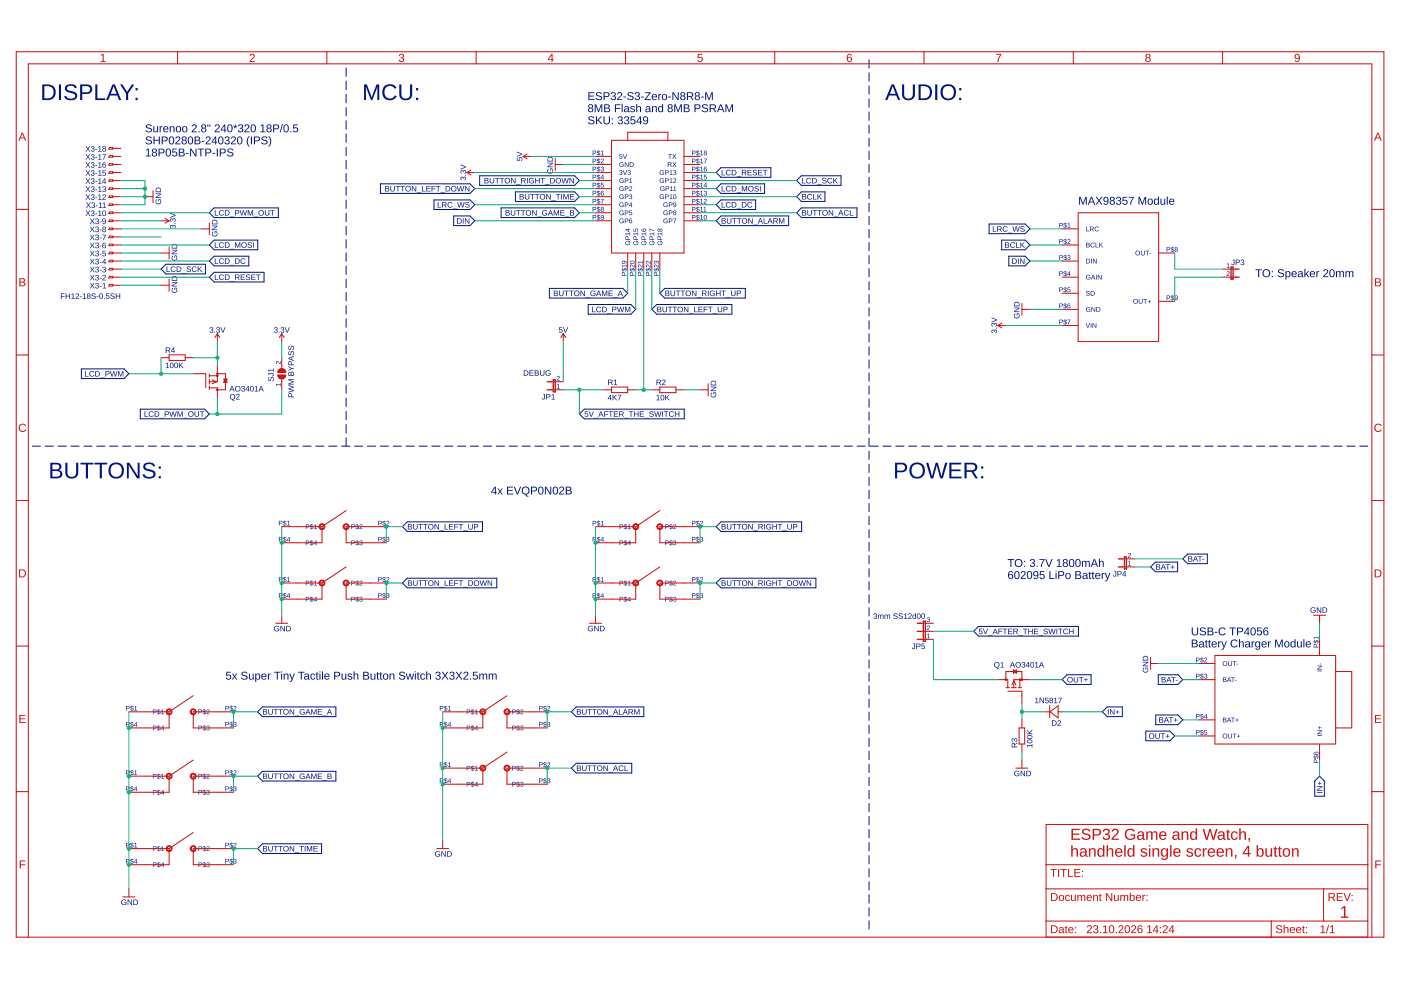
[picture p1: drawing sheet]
<svg xmlns="http://www.w3.org/2000/svg" width="420mm" height="297mm" viewBox="0 0 420 297" stroke-linecap="round" stroke-linejoin="round" font-family="sans-serif">
<g fill="#001580">
<path d="M12.7 25.3h1.5a2.35 2.35 0 0 1 2.5 2.2 2.35 2.35 0 0 1-2.3 2.5h-1.7zM13.3 25.8v3.7h1.1a1.84 1.84 0 0 0 1.7-1.9 1.84 1.84 0 0 0-1.9-1.8zM17.7 25.3h.6v4.7h-.6zM19.7 25.7a2.18 2.18 0 0 1 3.4 .6l-.7 .1a1.31 1.31 0 0 0-1.2-.7 1.31 1.31 0 0 0-1.1 .8 2.28 2.28 0 0 0 2.1 1 1.29 1.29 0 0 1 .9 1.6 1.29 1.29 0 0 1-1.4 .9l-.5 .1a1.79 1.79 0 0 1-2-1.2l.7-.2a1.5 1.5 0 0 0 1.3 .9 1.5 1.5 0 0 0 1.3-.9 2.17 2.17 0 0 0-2-1 1.19 1.19 0 0 1-.8-2zM24 25.3h2a1.44 1.44 0 0 1 1.7 1.4 1.44 1.44 0 0 1-1.7 1.5h-1.3v1.8h-.7zM24.7 25.8v1.9a2.26 2.26 0 0 0 2.2-.4l.1-.6a.88 .88 0 0 0-1.1-.9zM28.6 25.3h.6v4.2h2.4v.5h-3zM33.7 25.3h.8l1.8 4.7h-.6l-.5-1.4h-2.2l-.5 1.4h-.7zM34.1 25.8l-.9 2.3h1.8zM36 25.3h.7l1.4 2.2 1.4-2.2h.7l-1.8 2.8v1.9h-.6v-1.9zM40.6 26.4h.7v.7h-.7zM40.6 29.3h.7v.7h-.7z"/>
<path d="M109.2 25.3h.8l1.5 4 1.4-4h.8v4.7h-.5v-4.1l-1.5 4.1h-.5l-1.5-4.1v4.1h-.5zM115.2 25.9a2.35 2.35 0 0 1 3.7 .5l-.6 .2a1.67 1.67 0 0 0-2.2-.7 1.67 1.67 0 0 0-.8 2.1 1.63 1.63 0 0 0 1.4 1.5 1.63 1.63 0 0 0 1.7-.9l.6 .2a2.37 2.37 0 0 1-3.3 1 2.37 2.37 0 0 1-.8-3.3zM119.7 25.3h.7v2.9a1.3 1.3 0 0 0 1.3 1.3 1.3 1.3 0 0 0 1.3-1.3v-2.9h.6v2.9a1.94 1.94 0 0 1-1.9 1.9 1.94 1.94 0 0 1-2-1.8zM124.8 26.4h.6v.7h-.6zM124.8 29.3h.6v.7h-.6z"/>
<path d="M267.4 25.3h.7l1.9 4.7h-.7l-.5-1.4h-2.1l-.6 1.4h-.6zM267.7 25.8l-.8 2.3h1.7zM270.5 25.3h.7v2.9a1.3 1.3 0 0 0 1.3 1.3 1.3 1.3 0 0 0 1.3-1.3v-2.9h.6v2.9a1.94 1.94 0 0 1-1.9 1.9 1.94 1.94 0 0 1-2-1.8zM275.5 25.3h1.5a2.35 2.35 0 0 1 2.5 2.2 2.35 2.35 0 0 1-2.3 2.5h-1.7zM276.1 25.8v3.7h1.1a1.84 1.84 0 0 0 1.7-1.9 1.84 1.84 0 0 0-1.9-1.8zM280.5 25.3h.6v4.7h-.6zM282.7 25.9a2.4 2.4 0 0 1 3.5 .2 2.4 2.4 0 0 1-.6 3.5 2.4 2.4 0 0 1-3.4-1 2.87 2.87 0 0 1 .5-2.7zM283.1 26.2a1.9 1.9 0 0 0-.2 2.5 1.9 1.9 0 0 0 2.5 .6 1.93 1.93 0 0 0 .5-2.4 1.93 1.93 0 0 0-2.2-1zM287.7 26.4h.6v.7h-.6zM287.7 29.3h.6v.7h-.6z"/>
<path d="M15.1 138.7a3.1 3.1 0 0 1 3.3 .7l-.1 .9-.8 .6a1.28 1.28 0 0 1 1.2 1.6 1.28 1.28 0 0 1-1.7 .9h-1.9zM15.7 139.2v1.5h1.1a.78 .78 0 0 0 1-.8 .78 .78 0 0 0-1-.7zM15.7 141.2v1.7h1.3a.89 .89 0 0 0 1.1-.9 .89 .89 0 0 0-1.2-.8zM19.6 138.7h.6v2.9a1.3 1.3 0 0 0 1.4 1.3 1.3 1.3 0 0 0 1.2-1.3v-2.9h.7v2.9a1.94 1.94 0 0 1-1.9 1.9 1.94 1.94 0 0 1-2-1.8zM24.1 138.7h3.9v.5h-1.6v4.2h-.6v-4.2h-1.7zM28.3 138.7h3.9v.5h-1.6v4.2h-.7v-4.2h-1.6zM33.1 139.3a2.4 2.4 0 0 1 3.6 .2 2.4 2.4 0 0 1-.6 3.5 2.4 2.4 0 0 1-3.4-1 2.87 2.87 0 0 1 .4-2.7zM33.6 139.6a1.9 1.9 0 0 0-.2 2.5 1.9 1.9 0 0 0 2.4 .6 1.93 1.93 0 0 0 .6-2.5 1.93 1.93 0 0 0-2.3-.9zM38.1 138.7h.7l2.5 4v-4h.6v4.7h-.8l-2.5-4v4h-.5zM43.2 139.1a2.18 2.18 0 0 1 3.3 .6l-.6 .1a1.31 1.31 0 0 0-1.2-.7 1.31 1.31 0 0 0-1.1 .7 2.28 2.28 0 0 0 2.1 1.1 1.29 1.29 0 0 1 .9 1.5 1.29 1.29 0 0 1-1.4 1l-.5 .1a1.79 1.79 0 0 1-2-1.2l.6-.2a1.5 1.5 0 0 0 1.4 .9 1.5 1.5 0 0 0 1.3-.9 2.17 2.17 0 0 0-2-1 1.19 1.19 0 0 1-.8-2zM47.6 139.8h.6v.7h-.6zM47.6 142.7h.6v.7h-.6z"/>
<path d="M268.4 138.7h2a1.44 1.44 0 0 1 1.6 1.4 1.44 1.44 0 0 1-1.6 1.5h-1.3v1.8h-.7zM269.1 139.2v1.9a2.26 2.26 0 0 0 2.1-.4l.2-.6a.88 .88 0 0 0-1.1-.9zM273.3 139.3a2.4 2.4 0 0 1 3.6 .2 2.4 2.4 0 0 1-.6 3.5 2.4 2.4 0 0 1-3.4-1 2.87 2.87 0 0 1 .4-2.7zM273.8 139.6a1.9 1.9 0 0 0-.2 2.5 1.9 1.9 0 0 0 2.5 .6 1.93 1.93 0 0 0 .5-2.5 1.93 1.93 0 0 0-2.3-.9zM277.7 138.7h.7l1.1 4.1 1.1-4.1h.6l1.1 4.1 1.2-4.1h.6l-1.4 4.7h-.7l-1.1-4-1 4h-.8zM284.7 138.7h3.6v.5h-3v1.5h2.8v.5h-2.8v1.7h3.1v.5h-3.7zM289.2 138.7h2.3a1.36 1.36 0 0 1 1.6 1.1 1.36 1.36 0 0 1-1.1 1.6l1.3 2h-.7l-1.3-2h-1.4v2h-.7zM289.9 139.2v1.7h1.5a.88 .88 0 0 0 1.1-.8 .88 .88 0 0 0-1.1-.9zM294.2 139.8h.7v.7h-.7zM294.2 142.7h.7v.7h-.7z"/>
<path d="M323.6 59h.4l.8 2 .7-2h.4v2.4h-.3v-2.1l-.7 2.1h-.2l-.8-2.1v2.1h-.3zM327.2 59h.3l1 2.4h-.4l-.2-.7h-1.1l-.3 .7h-.3zM327.3 59.3l-.4 1.1h.9zM328.6 59h.4l.6 .9 .6-.9h.4l-.8 1.1 .9 1.3h-.4l-.7-1.1-.7 1.1h-.4l.9-1.3zM331.1 59.2a.86 .86 0 0 1 1.1-.1 .86 .86 0 0 1 .3 1 .85 .85 0 0 1-.4 1.2 .85 .85 0 0 1-1.2-.4h.3a.57 .57 0 0 0 .8 .1 .57 .57 0 0 0 .2-.8 .75 .75 0 0 1-1.2 .1 .75 .75 0 0 1 .1-1.1zM331.1 59.8a.55 .55 0 0 0 1.1 0 .55 .55 0 0 0-1.1 0zM333 59.1a.68 .68 0 0 1 1.1 0 .68 .68 0 0 1-.2 1 .68 .68 0 0 1 .2 1.1 .68 .68 0 0 1-1-.1 .68 .68 0 0 1 .1-1l-.3-.3zM333.1 59.6a.45 .45 0 0 0 .9 0 .45 .45 0 0 0-.9 0zM333.1 60.7a.5 .5 0 0 0 1 0 .5 .5 0 0 0-1 0zM334.9 59.1a.68 .68 0 0 1 1.1 0 .68 .68 0 0 1-.3 1.1 .69 .69 0 0 1 .5 1 .69 .69 0 0 1-1.1 .1l-.4-.5 .3-.1a.48 .48 0 0 0 .6 .4 .48 .48 0 0 0 .2-.7l-.6-.1v-.3a.46 .46 0 0 0 .7-.2 .46 .46 0 0 0-.3-.6 .46 .46 0 0 0-.6 .4h-.3zM336.7 59h1.3v.3h-1l-.1 .7a.81 .81 0 0 1 1.2 .4 .81 .81 0 0 1-.5 1.1 .81 .81 0 0 1-1-.7h.3a.52 .52 0 0 0 .7 .2 .52 .52 0 0 0 .1-.8 .52 .52 0 0 0-.8 .1h-.3zM338.5 59h1.5l-.8 2.4h-.3l.1-.7 .8-1.4h-1.3zM341.4 59h.5l.7 2 .7-2h.4v2.4h-.3v-2.1l-.7 2.1h-.2l-.8-2.1v2.1h-.3zM344.3 59.8a.88 .88 0 0 1 1.3 .1 .88 .88 0 0 1-.1 1.2 .88 .88 0 0 1-1.3-.1zM344.7 59.8a.64 .64 0 0 0-.3 1 .64 .64 0 0 0 1 .1 .64 .64 0 0 0 0-.8 .64 .64 0 0 0-.7-.3zM346.2 59.8l.5-.3 .6 .3v-.9h.3v2.5h-.3v-.3a.69 .69 0 0 1-.9 .2 .69 .69 0 0 1-.4-.8zM346.5 59.9a.64 .64 0 0 0-.2 .9 .64 .64 0 0 0 .8 .2 .64 .64 0 0 0 .2-.9 .64 .64 0 0 0-.8-.2zM348 59.6h.3v1.1a.44 .44 0 0 0 .5 .5 .44 .44 0 0 0 .3-.6v-1h.3l.1 1.8h-.3v-.3a.61 .61 0 0 1-.7 .3 .61 .61 0 0 1-.5-.6zM349.9 58.9h.3v2.5h-.3zM350.8 59.8a.82 .82 0 0 1 1-.2 .82 .82 0 0 1 .4 .9h-1.3a.52 .52 0 0 0 .3 .6 .52 .52 0 0 0 .7-.2l.2 .1a.91 .91 0 0 1-1.3 .1 .91 .91 0 0 1 0-1.3zM351 59.9l-.1 .4h1l-.3-.5z"/>
<path d="M357.4 188.1h.3v1.5a.65 .65 0 0 0 .7 .6 .65 .65 0 0 0 .6-.7v-1.4h.3v1.4a.97 .97 0 0 1-.9 1 .97 .97 0 0 1-1-.9zM360 188.3a1.07 1.07 0 0 1 1.7 .3h-.4a.52 .52 0 0 0-.6-.4 .52 .52 0 0 0-.3 .8 1 1 0 0 1 1.2 1.2 1.2 1.2 0 0 1-1.9-.3l.4-.1a.63 .63 0 0 0 .7 .5 .63 .63 0 0 0 .5-.8l-.9-.2a.61 .61 0 0 1-.4-1zM362.1 188.1a1.52 1.52 0 0 1 1.7 .3v.4l-.4 .4a.64 .64 0 0 1 .5 .8 .64 .64 0 0 1-.8 .4h-1zM362.5 188.3v.8l1-.2-.1-.5zM362.5 189.3v.9h.8l.3-.3-.2-.5zM364.3 189.4h.8v.3h-.8zM365.7 188.4a1.17 1.17 0 0 1 1.9 .2l-.3 .1a.86 .86 0 0 0-1.3 0 .86 .86 0 0 0 .1 1.3 .86 .86 0 0 0 1.2-.3l.3 .1a1.2 1.2 0 0 1-1.8 .4 1.2 1.2 0 0 1-.1-1.8zM368.7 188.1h1.9v.2h-.8v2.1h-.3v-2.1h-.8zM371 188.1h1a.72 .72 0 0 1 .8 .7 .72 .72 0 0 1-.8 .7h-.7v.9h-.3zM371.3 188.3v1l.9-.1a.47 .47 0 0 0 0-.8zM374.1 188.1h.3v1.6h.4v.2h-.4v.5h-.2v-.5h-1.1zM374.2 188.4l-.9 1.3h.9zM375.4 188.2a.88 .88 0 0 1 1 .1 .88 .88 0 0 1 .2 1 .88 .88 0 0 1-.8 1.2 .88 .88 0 0 1-.8-1.2zM375.5 188.4l-.1 .1a1.01 1.01 0 0 0 .6 1.7 1.28 1.28 0 0 0-.2-1.9zM377 188.1h1.4v.2h-1.1v.8a.81 .81 0 0 1 1.1 .3 .81 .81 0 0 1-.5 1.1 .81 .81 0 0 1-1-.6h.3a.52 .52 0 0 0 .8 .2 .52 .52 0 0 0 .1-.8 .52 .52 0 0 0-.8 0h-.3zM379.2 188.2l.2-.1a.68 .68 0 0 1 .9 .4l-.2 .1a.56 .56 0 0 0-.8-.2 .56 .56 0 0 0-.2 .8 .75 .75 0 0 1 1.2 .1 .75 .75 0 0 1-.3 1.2 .75 .75 0 0 1-1.1-.6v-1zM379.1 189.7a.5 .5 0 0 0 1 0 .5 .5 0 0 0-1 0z"/>
<path d="M357.4 191.7a1.52 1.52 0 0 1 1.6 .3l.1 .5-.5 .3a.64 .64 0 0 1 .6 .8 .64 .64 0 0 1-.8 .5h-1zM357.7 192v.7l1-.2-.1-.5zM357.7 193v.8h.8l.4-.2-.3-.6zM359.8 192.3a.71 .71 0 0 1 .8-.1 .71 .71 0 0 1 .4 .6v.9l.3 .3h-.4l-.2-.3a.61 .61 0 0 1-.7 .4 .61 .61 0 0 1-.4-.7 .61 .61 0 0 1 .7-.4h.4a.41 .41 0 0 0-.3-.6 .41 .41 0 0 0-.5 .3h-.3zM359.9 193.5a.45 .45 0 0 0 .9 0 .45 .45 0 0 0-.9 0zM361.7 191.8h.2v.5h.3v.2h-.3v1.1l.3 .4-.6-.1v-1.4h-.2v-.2h.2zM362.6 191.8h.2v.5h.3v.2h-.3v1.1l.4 .4-.7-.1v-1.4h-.2v-.2h.2zM363.5 192.5a.82 .82 0 0 1 1-.2 .82 .82 0 0 1 .4 .9h-1.2a.52 .52 0 0 0 .3 .6 .52 .52 0 0 0 .6-.2l.3 .1a.91 .91 0 0 1-1.4 .1 .91 .91 0 0 1 0-1.3zM363.8 192.6l-.1 .4h.9l-.3-.5zM365.3 192.3h.3v.3l.2-.3 .4-.1v.3l-.5 .3-.1 1.3h-.3zM366.2 192.3h.3l.6 1.4 .5-1.4h.3l-.8 2.1a.4 .4 0 0 1-.3 .3 .4 .4 0 0 1-.5-.2h.3l.3-.5zM369.3 192a1.17 1.17 0 0 1 1.9 .3l-.3 .1a.86 .86 0 0 0-1.3-.1 .86 .86 0 0 0 .1 1.3 .86 .86 0 0 0 1.2-.3l.3 .2a1.2 1.2 0 0 1-1.8 .3 1.2 1.2 0 0 1-.1-1.8zM371.6 191.6h.3v1a.61 .61 0 0 1 .7-.4 .61 .61 0 0 1 .4 .7v1.2h-.3v-1.2a.43 .43 0 0 0-.5-.5 .43 .43 0 0 0-.3 .6v1.1h-.3zM373.7 192.3a.71 .71 0 0 1 .7-.1 .71 .71 0 0 1 .5 .6v.9l.2 .3h-.4l-.1-.3a.61 .61 0 0 1-.8 .4 .61 .61 0 0 1-.4-.7 .61 .61 0 0 1 .7-.4h.5a.41 .41 0 0 0-.3-.6 .41 .41 0 0 0-.5 .3h-.3zM373.7 193.5a.45 .45 0 0 0 .9 0 .45 .45 0 0 0-.9 0zM375.3 192.3h.3l.1 .3 .1-.3 .4-.1v.3l-.5 .3v1.3h-.3zM376.6 192.4a.64 .64 0 0 1 1 .2v-.3h.3v1.7a.76 .76 0 0 1-.6 .7 .76 .76 0 0 1-.8-.4l.7 .2a.57 .57 0 0 0 .4-.8 .74 .74 0 0 1-1 .2 .74 .74 0 0 1-.2-1zM376.8 192.6a.63 .63 0 0 0-.1 .8 .63 .63 0 0 0 .8 .3 .63 .63 0 0 0 .1-.9 .63 .63 0 0 0-.8-.2zM378.5 192.5a.82 .82 0 0 1 1-.2 .82 .82 0 0 1 .4 .9h-1.3a.52 .52 0 0 0 .3 .6 .52 .52 0 0 0 .7-.2l.2 .1a.91 .91 0 0 1-1.3 .1 .91 .91 0 0 1 0-1.3zM378.8 192.6l-.2 .4h1l-.3-.5zM380.3 192.3h.3v.3l.1-.3 .4-.1v.3l-.5 .3v1.3h-.3zM382.4 191.7h.4l.8 2 .7-2h.4v2.4h-.3v-2.1l-.7 2.1h-.3l-.7-2.1v2.1h-.3zM385.3 192.5a.88 .88 0 0 1 1.3 .1 .88 .88 0 0 1-.2 1.2 .88 .88 0 0 1-1.2-.1zM385.6 192.5a.64 .64 0 0 0-.2 .9 .64 .64 0 0 0 1 .2 .64 .64 0 0 0 0-.9 .64 .64 0 0 0-.8-.2zM387.2 192.5l.5-.3 .5 .3v-.9h.3v2.5h-.2l-.1-.3a.69 .69 0 0 1-.9 .2 .69 .69 0 0 1-.3-.8zM387.4 192.6a.64 .64 0 0 0-.1 .9 .64 .64 0 0 0 .8 .2 .64 .64 0 0 0 .1-.9 .64 .64 0 0 0-.8-.2zM389 192.3h.3v1.1a.44 .44 0 0 0 .5 .5 .44 .44 0 0 0 .3-.6v-1h.3v1.8h-.3v-.4a.61 .61 0 0 1-.7 .4 .61 .61 0 0 1-.4-.6zM390.9 191.6h.3v2.5h-.3zM391.8 192.5a.82 .82 0 0 1 1-.2 .82 .82 0 0 1 .4 .9h-1.3a.52 .52 0 0 0 .3 .6 .52 .52 0 0 0 .6-.2l.3 .1a.91 .91 0 0 1-1.4 .1 .91 .91 0 0 1 .1-1.3zM392 192.6l-.1 .4h.9l-.2-.5z"/>
<path d="M176.5 27.7h1.7v.2h-1.4v.8h1.3v.2h-1.3v.8h1.5v.3h-1.8zM178.8 27.9a1.07 1.07 0 0 1 1.7 .3h-.3a.52 .52 0 0 0-.7-.5 .52 .52 0 0 0-.3 .8 1 1 0 0 1 1.3 1.2 1.2 1.2 0 0 1-1.9-.3h.3a.63 .63 0 0 0 .7 .4 .63 .63 0 0 0 .5-.7l-.8-.2a.61 .61 0 0 1-.5-1zM181 27.7h1a.72 .72 0 0 1 .8 .7 .72 .72 0 0 1-.8 .7h-.7v.9h-.3zM181.3 27.9v.9h1a.47 .47 0 0 0 0-.8zM183.4 27.8a.68 .68 0 0 1 1.1-.1 .68 .68 0 0 1-.3 1.1 .69 .69 0 0 1 .4 1 .69 .69 0 0 1-1.1 .2l-.4-.6h.3a.48 .48 0 0 0 .7 .4 .48 .48 0 0 0 .2-.8l-.6-.1v-.2a.46 .46 0 0 0 .6-.2 .46 .46 0 0 0-.3-.7 .46 .46 0 0 0-.5 .4h-.3zM185.3 27.8a.76 .76 0 0 1 1.2 .1 .76 .76 0 0 1-.4 1.1l-.7 .7h1.2v.3h-1.5l.7-1.1a.51 .51 0 0 0 .5-.7 .51 .51 0 0 0-.9-.1l-.3 .1zM186.9 29h.9v.2h-.9zM188.3 27.9a1.07 1.07 0 0 1 1.7 .3h-.3a.52 .52 0 0 0-.7-.5 .52 .52 0 0 0-.3 .8 1 1 0 0 1 1.2 1.2 1.2 1.2 0 0 1-1.8-.3h.3a.63 .63 0 0 0 .7 .4 .63 .63 0 0 0 .5-.7l-.8-.2a.61 .61 0 0 1-.5-1zM190.6 27.8a.68 .68 0 0 1 1.1-.1 .68 .68 0 0 1-.3 1.1 .69 .69 0 0 1 .4 1 .69 .69 0 0 1-1.1 .2l-.4-.6h.3a.48 .48 0 0 0 .7 .4 .48 .48 0 0 0 .2-.8l-.6-.1v-.2a.46 .46 0 0 0 .6-.2 .46 .46 0 0 0-.3-.7 .46 .46 0 0 0-.5 .4h-.3zM192.2 29h.9v.2h-.9zM193.5 27.7h1.6l-1.4 2h1.5v.3h-1.9l1.5-2.1h-1.3zM195.7 28.4a.82 .82 0 0 1 .9-.2 .82 .82 0 0 1 .4 1h-1.2a.52 .52 0 0 0 .3 .6 .52 .52 0 0 0 .6-.3l.3 .1a.91 .91 0 0 1-1.4 .2 .91 .91 0 0 1 .1-1.4zM195.9 28.5l-.1 .4h.9l-.3-.5zM197.4 28.2h.3v.4l.2-.4h.4v.3l-.5 .2-.1 1.3h-.3zM198.7 28.4a.88 .88 0 0 1 1.2 .1 .88 .88 0 0 1-.1 1.2 .88 .88 0 0 1-1.2-.1zM199 28.5a.64 .64 0 0 0-.2 .9 .64 .64 0 0 0 .9 .1 .64 .64 0 0 0 .1-.8 .64 .64 0 0 0-.8-.2zM200.4 29h.8v.2h-.8zM201.6 27.7h.4l1.3 2v-2h.2v2.3h-.3l-1.3-2v2h-.3zM204.2 27.8a.68 .68 0 0 1 1.1-.1 .68 .68 0 0 1-.2 1.1 .68 .68 0 0 1 .2 1 .68 .68 0 0 1-1.1 0 .68 .68 0 0 1 .2-1l-.3-.4zM204.3 28.2a.45 .45 0 0 0 .9 0 .45 .45 0 0 0-.9 0zM204.3 29.3a.5 .5 0 0 0 1 0 .5 .5 0 0 0-1 0zM206 27.7h1.1a.68 .68 0 0 1 .8 .5 .68 .68 0 0 1-.5 .8l.6 1h-.3l-.7-1h-.7v1h-.3zM206.3 27.9v.9h.8a.44 .44 0 0 0 .5-.5 .44 .44 0 0 0-.5-.4zM208.6 27.8a.68 .68 0 0 1 1.1-.1 .68 .68 0 0 1-.2 1.1 .68 .68 0 0 1 .1 1 .68 .68 0 0 1-1 0 .68 .68 0 0 1 .2-1l-.4-.4zM208.7 28.2a.45 .45 0 0 0 .9 0 .45 .45 0 0 0-.9 0zM208.6 29.3a.5 .5 0 0 0 1 0 .5 .5 0 0 0-1 0zM210.2 29h.9v.2h-.9zM211.5 27.7h.4l.7 1.9 .8-1.9h.4v2.3h-.3v-2.1l-.8 2.1h-.2l-.7-2.1v2.1h-.3z"/>
<path d="M176.6 31.4a.68 .68 0 0 1 1.1-.1 .68 .68 0 0 1-.3 1.1 .68 .68 0 0 1 .2 1 .68 .68 0 0 1-1 0 .68 .68 0 0 1 .2-1l-.4-.4zM176.7 31.8a.45 .45 0 0 0 .9 0 .45 .45 0 0 0-.9 0zM176.6 33a.5 .5 0 0 0 1 0 .5 .5 0 0 0-1 0zM178.4 31.3h.4l.7 2 .7-2h.4v2.3h-.3l.1-2-.8 2h-.2l-.8-2v2h-.2zM181.2 31.3a1.52 1.52 0 0 1 1.6 .3v.4l-.4 .4a.64 .64 0 0 1 .6 .8 .64 .64 0 0 1-.9 .4h-.9zM181.5 31.5v.8l1-.2-.1-.5zM181.5 32.5v.9l.8-.1 .3-.2-.2-.5zM184.4 31.3h1.7v.2h-1.4v.9h1.3v.3h-1.3v.9h-.3zM186.4 31.1h.3v2.5h-.3zM187.4 31.9a.71 .71 0 0 1 .8-.1 .71 .71 0 0 1 .4 .6v.9l.3 .3h-.4l-.2-.3a.61 .61 0 0 1-.8 .4 .61 .61 0 0 1-.4-.8 .61 .61 0 0 1 .8-.4h.4a.41 .41 0 0 0-.3-.5 .41 .41 0 0 0-.5 .3h-.3zM187.5 33a.43 .43 0 0 0 .8 0 .43 .43 0 0 0-.8 0zM189.2 31.9a.82 .82 0 0 1 1.2 .3l-.3 .1a.38 .38 0 0 0-.4-.3 .38 .38 0 0 0-.3 .4l.2 .1a.65 .65 0 0 1 .8 .8 .65 .65 0 0 1-1.1 .3l-.3-.4 .2-.1a.44 .44 0 0 0 .5 .4 .44 .44 0 0 0 .4-.5l-.3-.1a.59 .59 0 0 1-.6-.3 .59 .59 0 0 1 0-.7zM190.8 31.1h.3v1a.61 .61 0 0 1 .7-.3 .61 .61 0 0 1 .4 .6v1.2h-.3v-1.1a.43 .43 0 0 0-.4-.5 .43 .43 0 0 0-.4 .6v1h-.3zM193.9 31.9a.71 .71 0 0 1 .7-.1 .71 .71 0 0 1 .4 .6v.9l.3 .3h-.4l-.2-.3a.61 .61 0 0 1-.7 .4 .61 .61 0 0 1-.4-.8 .61 .61 0 0 1 .7-.4h.4a.41 .41 0 0 0-.2-.5 .41 .41 0 0 0-.6 .3h-.3zM193.9 33a.45 .45 0 0 0 .9 0 .45 .45 0 0 0-.9 0zM195.5 31.8h.3v.3a.61 .61 0 0 1 .7-.3 .61 .61 0 0 1 .5 .6v1.2h-.3v-1.1a.44 .44 0 0 0-.5-.5 .44 .44 0 0 0-.4 .6v1h-.3zM197.5 32l.5-.2 .6 .3v-1h.3v2.5h-.3v-.3a.69 .69 0 0 1-.9 .3 .69 .69 0 0 1-.4-.9zM197.8 32.2a.64 .64 0 0 0-.2 .8 .64 .64 0 0 0 .9 .2 .64 .64 0 0 0 .1-.8 .64 .64 0 0 0-.8-.2zM200.4 31.4a.68 .68 0 0 1 1.1-.1 .68 .68 0 0 1-.2 1.1 .68 .68 0 0 1 .2 1 .68 .68 0 0 1-1 0 .68 .68 0 0 1 .2-1l-.4-.4zM200.5 31.8a.45 .45 0 0 0 .9 0 .45 .45 0 0 0-.9 0zM200.5 33a.5 .5 0 0 0 1 0 .5 .5 0 0 0-1 0zM202.2 31.3h.4l.8 2 .7-2h.4v2.3h-.3v-2l-.7 2h-.3l-.7-2v2h-.3zM205.1 31.3a1.52 1.52 0 0 1 1.6 .3v.4l-.4 .4a.64 .64 0 0 1 .6 .8 .64 .64 0 0 1-.9 .4h-.9zM205.4 31.5v.8l1-.2-.1-.5zM205.4 32.5v.9l.8-.1 .3-.2-.2-.5zM208.3 31.3h1a.72 .72 0 0 1 .8 .7 .72 .72 0 0 1-.8 .7h-.7v.9h-.3zM208.6 31.5v1l.9-.1a.47 .47 0 0 0 0-.8zM210.6 31.5a1.07 1.07 0 0 1 1.7 .3h-.3a.52 .52 0 0 0-.7-.4 .52 .52 0 0 0-.2 .7 1 1 0 0 1 1.2 1.2 1.2 1.2 0 0 1-1.9-.2l.3-.1a.63 .63 0 0 0 .8 .4 .63 .63 0 0 0 .5-.7l-.9-.2a.61 .61 0 0 1-.5-1zM212.8 31.3h1.1a.68 .68 0 0 1 .8 .5 .68 .68 0 0 1-.5 .8l.6 1h-.3l-.6-1h-.8v1h-.3zM213.1 31.5v.9h.8a.44 .44 0 0 0 .5-.5 .44 .44 0 0 0-.5-.4zM216 31.3h.3l1 2.3h-.4l-.2-.7h-1.1l-.3 .7h-.3zM216.1 31.5l-.4 1.2h.9zM217.6 31.3h.4l.7 2 .7-2h.4v2.3h-.3l.1-2-.8 2h-.2l-.8-2v2h-.2z"/>
<path d="M176.5 35.1a1.07 1.07 0 0 1 1.7 .3h-.3a.52 .52 0 0 0-.7-.4 .52 .52 0 0 0-.2 .8 1 1 0 0 1 1.2 1.2 1.2 1.2 0 0 1-1.9-.3l.3-.1a.63 .63 0 0 0 .8 .5 .63 .63 0 0 0 .5-.7l-.9-.3a.61 .61 0 0 1-.5-1zM178.7 34.9h.3v1.2l1.2-1.2h.4l-1 1 1.1 1.3h-.4l-.9-1.1-.4 .2v.9h-.3zM181 34.9h.3v1.5a.65 .65 0 0 0 .7 .6 .65 .65 0 0 0 .6-.7v-1.4h.3v1.5a.97 .97 0 0 1-.9 .9 .97 .97 0 0 1-1-.9zM183.5 35.4h.3v.4h-.3zM183.5 36.9h.3v.3h-.3zM185.5 35a.68 .68 0 0 1 1.1 0 .68 .68 0 0 1-.3 1 .69 .69 0 0 1 .4 1.1 .69 .69 0 0 1-1.1 .1l-.4-.6h.3a.48 .48 0 0 0 .7 .4 .48 .48 0 0 0 .2-.7l-.6-.1v-.3a.46 .46 0 0 0 .6-.2 .46 .46 0 0 0-.3-.6 .46 .46 0 0 0-.6 .4h-.3zM187.4 35a.68 .68 0 0 1 1.1 0 .68 .68 0 0 1-.3 1 .69 .69 0 0 1 .4 1.1 .69 .69 0 0 1-1.1 .1l-.4-.6h.3a.48 .48 0 0 0 .7 .4 .48 .48 0 0 0 .2-.7l-.6-.1v-.3a.46 .46 0 0 0 .6-.2 .46 .46 0 0 0-.3-.6 .46 .46 0 0 0-.6 .4h-.3zM189.1 34.9h1.4v.2h-1.1v.8a.81 .81 0 0 1 1.1 .3 .81 .81 0 0 1-.5 1.1 .81 .81 0 0 1-1-.6h.3a.52 .52 0 0 0 .8 .2 .52 .52 0 0 0 .1-.8 .52 .52 0 0 0-.8 .1h-.3zM191.9 34.9h.3v1.6h.4v.2h-.4v.5h-.3v-.5h-1.1zM191.9 35.2l-.8 1.3h.8zM193 35.1a.86 .86 0 0 1 1.1-.1 .86 .86 0 0 1 .3 1 .85 .85 0 0 1-.4 1.2 .85 .85 0 0 1-1.1-.4l.3-.1a.57 .57 0 0 0 .8 .2 .57 .57 0 0 0 .1-.8 .75 .75 0 0 1-1.1 .1 .75 .75 0 0 1 0-1.1zM193 35.6a.55 .55 0 0 0 1.1 0 .55 .55 0 0 0-1.1 0z"/>
<path d="M43.8 37.6a1.07 1.07 0 0 1 1.7 .2l-.3 .1a.52 .52 0 0 0-.7-.5 .52 .52 0 0 0-.2 .8 1 1 0 0 1 1.2 1.2 1.2 1.2 0 0 1-1.9-.3l.3-.1a.63 .63 0 0 0 .8 .5 .63 .63 0 0 0 .5-.7l-.9-.3a.61 .61 0 0 1-.5-.9zM46 37.8h.3v1.2a.44 .44 0 0 0 .5 .5 .44 .44 0 0 0 .3-.6v-1.1h.3v1.8h-.3v-.3a.61 .61 0 0 1-.7 .4 .61 .61 0 0 1-.4-.7zM47.9 37.8h.3v.4l.1-.3 .4-.1v.3l-.5 .3v1.2h-.3zM49.1 38a.82 .82 0 0 1 1-.1 .82 .82 0 0 1 .4 .9h-1.3a.52 .52 0 0 0 .4 .6 .52 .52 0 0 0 .6-.2l.3 .1a.91 .91 0 0 1-1.4 .1 .91 .91 0 0 1 0-1.4zM49.4 38.2l-.2 .4h1l-.3-.5zM50.9 37.8h.3v.4a.61 .61 0 0 1 .7-.4 .61 .61 0 0 1 .4 .6v1.2h-.3v-1.1a.44 .44 0 0 0-.4-.5 .44 .44 0 0 0-.4 .6v1h-.3zM52.9 38a.88 .88 0 0 1 1.3 .1 .88 .88 0 0 1-.2 1.3 .88 .88 0 0 1-1.2-.1zM53.2 38.1a.64 .64 0 0 0-.2 .9 .64 .64 0 0 0 1 .1 .64 .64 0 0 0 0-.8 .64 .64 0 0 0-.8-.2zM54.8 38a.88 .88 0 0 1 1.3 .1 .88 .88 0 0 1-.2 1.3 .88 .88 0 0 1-1.2-.1zM55.1 38.1a.64 .64 0 0 0-.2 .9 .64 .64 0 0 0 1 .1 .64 .64 0 0 0 0-.8 .64 .64 0 0 0-.8-.2zM57.7 37.4a.76 .76 0 0 1 1.2 .2 .76 .76 0 0 1-.4 1.1l-.7 .7h1.2v.2h-1.5l.7-1a.51 .51 0 0 0 .5-.7 .51 .51 0 0 0-.9-.2l-.3 .2zM59.5 39.3h.3v.3h-.3zM60.6 37.4a.68 .68 0 0 1 1 0 .68 .68 0 0 1-.2 1 .68 .68 0 0 1 .2 1 .68 .68 0 0 1-1 0 .68 .68 0 0 1 .2-1l-.4-.3zM60.7 37.9a.43 .43 0 0 0 .8 0 .43 .43 0 0 0-.8 0zM60.6 39a.5 .5 0 0 0 1 0 .5 .5 0 0 0-1 0zM62.8 37.3h.3v.7h-.3zM62.2 37.3h.3v.7h-.3zM64.6 37.4a.76 .76 0 0 1 1.2 .2 .76 .76 0 0 1-.4 1.1l-.7 .7h1.2v.2h-1.5l.7-1a.51 .51 0 0 0 .5-.7 .51 .51 0 0 0-.9-.2l-.3 .2zM67.2 37.3h.4v1.6h.3v.2h-.3v.5h-.3v-.5h-1.1zM67.3 37.6l-.9 1.3h.9zM68.5 37.4a.88 .88 0 0 1 1 .1 .88 .88 0 0 1 .3 1 .88 .88 0 0 1-.9 1.2 .88 .88 0 0 1-.8-1.2zM68.6 37.6l-.1 .1a1.01 1.01 0 0 0 .6 1.7 1.28 1.28 0 0 0-.2-1.9zM70 37.6l.5 .2-.1-.5h.3l-.1 .5 .5-.2 .1 .2-.5 .2 .3 .4-.2 .1-.3-.4-.2 .4-.2-.1 .3-.4-.5-.2zM71.6 37.4a.68 .68 0 0 1 1.1 0 .68 .68 0 0 1-.3 1 .69 .69 0 0 1 .4 1.1 .69 .69 0 0 1-1.1 .1l-.4-.6h.3a.48 .48 0 0 0 .7 .4 .48 .48 0 0 0 .2-.7l-.6-.1v-.3a.46 .46 0 0 0 .7-.2 .46 .46 0 0 0-.4-.6 .46 .46 0 0 0-.5 .4h-.3zM73.5 37.4a.76 .76 0 0 1 1.2 .2 .76 .76 0 0 1-.4 1.1l-.7 .7h1.2v.2h-1.5l.7-1a.51 .51 0 0 0 .5-.7 .51 .51 0 0 0-.9-.2l-.3 .2zM75.5 37.4a.88 .88 0 0 1 1 .1 .88 .88 0 0 1 .3 1 .88 .88 0 0 1-.9 1.2 .88 .88 0 0 1-.8-1.2zM75.7 37.6l-.1 .1a1.01 1.01 0 0 0 .5 1.7 1.28 1.28 0 0 0-.1-1.9zM78.2 37.7l.8-.4v2.1h.6v.2h-1.5v-.2h.6v-1.8l-.5 .4zM80.1 37.4a.68 .68 0 0 1 1.1 0 .68 .68 0 0 1-.2 1 .68 .68 0 0 1 .2 1 .68 .68 0 0 1-1 0 .68 .68 0 0 1 .2-1l-.4-.3zM80.2 37.9a.45 .45 0 0 0 .9 0 .45 .45 0 0 0-.9 0zM80.2 39a.5 .5 0 0 0 1 0 .5 .5 0 0 0-1 0zM81.9 37.3h1a.72 .72 0 0 1 .8 .7 .72 .72 0 0 1-.8 .7h-.7v.9h-.3zM82.2 37.6v.9l1-.1a.47 .47 0 0 0 0-.8zM84.6 37.2h.3l-.7 2.5h-.3zM85.3 37.4a.88 .88 0 0 1 1.1 .1 .88 .88 0 0 1 .2 1 .88 .88 0 0 1-.8 1.2 .88 .88 0 0 1-.8-1.2zM85.5 37.6l-.1 .1a1.01 1.01 0 0 0 .6 1.7 1.28 1.28 0 0 0-.2-1.9zM87.1 39.3h.3v.3h-.3zM88 37.3h1.3v.3h-1.1v.7a.81 .81 0 0 1 1.2 .4 .81 .81 0 0 1-.5 1.1 .81 .81 0 0 1-1.1-.7h.3a.52 .52 0 0 0 .8 .2 .52 .52 0 0 0 .1-.8 .52 .52 0 0 0-.8 .1h-.3z"/>
<path d="M43.8 41.2a1.07 1.07 0 0 1 1.7 .2l-.3 .1a.52 .52 0 0 0-.7-.5 .52 .52 0 0 0-.2 .8 1 1 0 0 1 1.2 1.2 1.2 1.2 0 0 1-1.9-.3l.3-.1a.63 .63 0 0 0 .8 .5 .63 .63 0 0 0 .5-.7l-.9-.3a.61 .61 0 0 1-.5-.9zM46 40.9h.3v1h1.3v-1h.3v2.4h-.3v-1.1h-1.3v1.1h-.3zM48.5 40.9h1a.72 .72 0 0 1 .8 .7 .72 .72 0 0 1-.8 .8h-.7v.9h-.3zM48.8 41.2v.9l.9-.1a.47 .47 0 0 0 0-.8zM51 41a.88 .88 0 0 1 1 .1 .88 .88 0 0 1 .2 1 .88 .88 0 0 1-.8 1.2 .88 .88 0 0 1-.8-1.2zM51.1 41.2l-.1 .2a1.01 1.01 0 0 0 .6 1.6 1.28 1.28 0 0 0-.2-1.9zM52.8 41.1a.76 .76 0 0 1 1.2 .1 .76 .76 0 0 1-.4 1.1l-.7 .7h1.2v.3h-1.5l.7-1.1a.51 .51 0 0 0 .4-.7 .51 .51 0 0 0-.8-.1l-.3 .1zM54.7 41.1a.68 .68 0 0 1 1.1-.1 .68 .68 0 0 1-.3 1 .68 .68 0 0 1 .2 1.1 .68 .68 0 0 1-1 0 .68 .68 0 0 1 .2-1.1l-.4-.3zM54.8 41.5a.45 .45 0 0 0 .9 0 .45 .45 0 0 0-.9 0zM54.7 42.6a.5 .5 0 0 0 1 0 .5 .5 0 0 0-1 0zM56.7 41a.88 .88 0 0 1 1 .1 .88 .88 0 0 1 .2 1 .88 .88 0 0 1-.8 1.2 .88 .88 0 0 1-.8-1.2zM56.8 41.2l-.1 .2a1.01 1.01 0 0 0 .6 1.6 1.28 1.28 0 0 0-.2-1.9zM58.3 40.9a1.52 1.52 0 0 1 1.7 .3v.5l-.4 .3a.64 .64 0 0 1 .5 .8 .64 .64 0 0 1-.8 .5h-1zM58.7 41.2v.7l1-.2-.1-.4zM58.7 42.2v.8h.8l.3-.2-.2-.6zM60.5 42.2h.8v.3h-.8zM61.9 41.1a.76 .76 0 0 1 1.2 .1 .76 .76 0 0 1-.5 1.1l-.6 .7h1.2v.3h-1.6l.8-1.1a.51 .51 0 0 0 .4-.7 .51 .51 0 0 0-.8-.1l-.3 .1zM64.5 40.9h.3v1.6h.4v.2h-.4v.6h-.3v-.6h-1.1zM64.5 41.3l-.8 1.2h.8zM65.7 41a.88 .88 0 0 1 1.1 .1 .88 .88 0 0 1 .2 1 .88 .88 0 0 1-.8 1.2 .88 .88 0 0 1-.8-1.2zM65.9 41.2l-.1 .2a1.01 1.01 0 0 0 .6 1.6 1.28 1.28 0 0 0-.2-1.9zM67.6 41a.68 .68 0 0 1 1.1 0 .68 .68 0 0 1-.4 1.1 .69 .69 0 0 1 .5 1 .69 .69 0 0 1-1.1 .1l-.4-.5 .3-.1a.48 .48 0 0 0 .6 .5 .48 .48 0 0 0 .2-.8l-.6-.1v-.3a.46 .46 0 0 0 .7-.2 .46 .46 0 0 0-.3-.6 .46 .46 0 0 0-.6 .4h-.3zM69.5 41.1a.76 .76 0 0 1 1.2 .1 .76 .76 0 0 1-.5 1.1l-.6 .7h1.2v.3h-1.6l.8-1.1a.51 .51 0 0 0 .4-.7 .51 .51 0 0 0-.8-.1l-.4 .1zM71.4 41a.88 .88 0 0 1 1.1 .1 .88 .88 0 0 1 .2 1 .88 .88 0 0 1-.8 1.2 .88 .88 0 0 1-.8-1.2zM71.6 41.2l-.1 .2a1.01 1.01 0 0 0 .6 1.6 1.28 1.28 0 0 0-.2-1.9zM74.6 40.8h.3a2.39 2.39 0 0 0 0 3.2 1.64 1.64 0 0 1-.9-1.9zM75.2 40.9h.4v2.4h-.4zM76.1 40.9h1a.72 .72 0 0 1 .9 .7 .72 .72 0 0 1-.8 .8h-.7v.9h-.4zM76.5 41.2v.9l.9-.1a.47 .47 0 0 0 0-.8zM78.5 41.2a1.07 1.07 0 0 1 1.7 .2l-.3 .1a.52 .52 0 0 0-.7-.5 .52 .52 0 0 0-.3 .8 1 1 0 0 1 1.2 1.2 1.2 1.2 0 0 1-1.8-.3l.3-.1a.63 .63 0 0 0 .7 .5 .63 .63 0 0 0 .5-.7l-.8-.3a.61 .61 0 0 1-.5-.9zM80.4 40.8a1.64 1.64 0 0 1 .9 1.9l-.4 1-.5 .3a2.39 2.39 0 0 0 0-3.2z"/>
<path d="M43.8 44.9l.8-.4v2.1h.6v.3h-1.5v-.3h.6v-1.8l-.5 .4zM45.8 44.7a.68 .68 0 0 1 1.1-.1 .68 .68 0 0 1-.3 1.1 .68 .68 0 0 1 .2 1 .68 .68 0 0 1-1 0 .68 .68 0 0 1 .2-1l-.4-.4zM45.9 45.1a.45 .45 0 0 0 .9 0 .45 .45 0 0 0-.9 0zM45.8 46.2a.5 .5 0 0 0 1 0 .5 .5 0 0 0-1 0zM47.5 44.5h1a.72 .72 0 0 1 .9 .7 .72 .72 0 0 1-.8 .8h-.7v.9h-.4zM47.9 44.8v.9h.9a.47 .47 0 0 0 0-.9zM50 44.6a.88 .88 0 0 1 1.1 .1 .88 .88 0 0 1 .2 1 .88 .88 0 0 1-.8 1.2 .88 .88 0 0 1-.8-1.2zM50.2 44.8l-.1 .2a1.01 1.01 0 0 0 .5 1.6 1.28 1.28 0 0 0-.1-1.9zM51.7 44.5h1.4v.3h-1.1l-.1 .7a.81 .81 0 0 1 1.2 .4 .81 .81 0 0 1-.5 1.1 .81 .81 0 0 1-1-.6l.3-.1a.52 .52 0 0 0 .7 .2 .52 .52 0 0 0 .1-.7 .52 .52 0 0 0-.8 0h-.3zM53.6 44.5a1.52 1.52 0 0 1 1.6 .4l.1 .4-.5 .3a.64 .64 0 0 1 .6 .8 .64 .64 0 0 1-.8 .5h-1zM53.9 44.8v.7l1-.2-.1-.4zM53.9 45.8v.8h.8l.4-.2-.3-.6zM55.8 45.8h.8v.3h-.8zM57 44.5h.4l1.3 2.1-.1-2.1h.3v2.4h-.4l-1.2-2v2h-.3zM59.3 44.5h1.9v.3h-.8v2.1h-.3v-2.1h-.8zM61.6 44.5h.9a.72 .72 0 0 1 .9 .7 .72 .72 0 0 1-.8 .8h-.7v.9h-.3zM61.9 44.8v.9h.9a.47 .47 0 0 0 0-.9zM63.7 45.8h.8v.3h-.8zM65 44.5h.3v2.4h-.3zM65.9 44.5h1a.72 .72 0 0 1 .8 .7 .72 .72 0 0 1-.8 .8h-.7v.9h-.3zM66.2 44.8v.9h1a.47 .47 0 0 0 0-.9zM68.3 44.8a1.07 1.07 0 0 1 1.7 .2l-.3 .1a.52 .52 0 0 0-.7-.5 .52 .52 0 0 0-.3 .8 1 1 0 0 1 1.2 1.2 1.2 1.2 0 0 1-1.8-.3h.3a.63 .63 0 0 0 .7 .4 .63 .63 0 0 0 .5-.7l-.9-.3a.61 .61 0 0 1-.4-.9z"/>
<path d="M148.4 145.9h.3v1.5h.3v.3h-.3v.5h-.3v-.5h-1.1zM148.4 146.2l-.8 1.2h.8zM149.2 146.4h.3l.5 .7 .4-.7h.3l-.6 .9 .7 .9h-.3l-.5-.7-.5 .7h-.3l.6-.9zM152 145.9h1.8v.2h-1.4v.8h1.3v.2h-1.3v.9h1.5v.2h-1.9zM154.1 145.9h.3l.8 2 .8-2h.3l-1 2.3h-.3zM156.8 146.1a1.22 1.22 0 0 1 1.9 .4 1.22 1.22 0 0 1-.8 1.7l.1 .3 .5 .1a.53 .53 0 0 1-.6 .2 .53 .53 0 0 1-.4-.6 1.23 1.23 0 0 1-1-.8 1.23 1.23 0 0 1 .3-1.3zM157 146.3a.95 .95 0 0 0 .3 1.6 .95 .95 0 0 0 1.3-.8 .95 .95 0 0 0-1.2-1zM159.2 145.9h1a.72 .72 0 0 1 .9 .7 .72 .72 0 0 1-.8 .7h-.7v.9h-.4zM159.6 146.1v.9h.9a.47 .47 0 0 0 0-.8zM161.7 146a.88 .88 0 0 1 1.1 0 .88 .88 0 0 1 .2 1 .88 .88 0 0 1-.8 1.2 .88 .88 0 0 1-.8-1.2zM161.9 146.2l-.1 .1a1.01 1.01 0 0 0 .5 1.7 1.28 1.28 0 0 0-.1-1.9zM163.4 145.9h.4l1.3 2-.1-2h.3v2.3h-.4l-1.2-2v2h-.3zM166.1 146a.88 .88 0 0 1 1 0 .88 .88 0 0 1 .3 1 .88 .88 0 0 1-.9 1.2 .88 .88 0 0 1-.8-1.2zM166.2 146.2v.1a1.01 1.01 0 0 0 .5 1.7 1.28 1.28 0 0 0-.2-1.9zM167.9 146a.76 .76 0 0 1 1.2 .1 .76 .76 0 0 1-.4 1.2l-.7 .7h1.2v.2h-1.5l.7-1a.51 .51 0 0 0 .5-.7 .51 .51 0 0 0-.9-.2l-.3 .1zM169.7 145.9a1.52 1.52 0 0 1 1.6 .3v.4l-.4 .4a.64 .64 0 0 1 .6 .8 .64 .64 0 0 1-.9 .4h-.9zM170 146.1v.8l1-.3-.1-.4zM170 147.1v.9l.8-.1 .3-.2-.2-.5z"/>
<path d="M67.9 201.4h1.3v.2h-1l-.1 .8a.81 .81 0 0 1 1.2 .3 .81 .81 0 0 1-.5 1.1 .81 .81 0 0 1-1.1-.6l.3-.1a.52 .52 0 0 0 .8 .3 .52 .52 0 0 0 .1-.8 .52 .52 0 0 0-.8 0h-.3zM69.6 201.9h.3l.4 .7 .5-.7h.3l-.6 .9 .7 .9h-.4l-.5-.7-.4 .7h-.4l.7-.9zM72.5 201.6a1.07 1.07 0 0 1 1.7 .3h-.3a.52 .52 0 0 0-.7-.5 .52 .52 0 0 0-.3 .8 1 1 0 0 1 1.3 1.2 1.2 1.2 0 0 1-1.9-.3h.3a.63 .63 0 0 0 .7 .4 .63 .63 0 0 0 .5-.7l-.8-.2a.61 .61 0 0 1-.5-1zM74.6 201.9h.3v1.1a.44 .44 0 0 0 .5 .5 .44 .44 0 0 0 .4-.6v-1h.3v1.8h-.3v-.3a.61 .61 0 0 1-.7 .3 .61 .61 0 0 1-.5-.6zM76.5 201.9h.3v.3a.69 .69 0 0 1 .9-.3 .69 .69 0 0 1 .4 .9 .73 .73 0 0 1-.9 .9l-.4-.3v1h-.3zM77.1 202.2a.74 .74 0 0 0-.3 .8 .74 .74 0 0 0 .7 .5 .72 .72 0 0 0 .3-.9 .72 .72 0 0 0-.7-.4zM78.6 202.1a.82 .82 0 0 1 1-.2 .82 .82 0 0 1 .4 1h-1.3a.52 .52 0 0 0 .3 .6 .52 .52 0 0 0 .6-.3l.3 .1a.91 .91 0 0 1-1.4 .2 .91 .91 0 0 1 .1-1.4zM78.8 202.2l-.1 .4h.9l-.2-.5zM80.3 201.9h.3v.4l.2-.3 .4-.1v.3l-.5 .2-.1 1.3h-.3zM82.2 201.4h1.9v.2h-.8v2.1h-.3v-2.1h-.8zM84.3 201.2h.3v.3h-.3zM84.3 201.9h.3v1.8h-.3zM85.1 201.9h.2l.1 .3a.61 .61 0 0 1 .7-.3 .61 .61 0 0 1 .4 .6v1.2h-.3v-1.1a.44 .44 0 0 0-.5-.5 .44 .44 0 0 0-.3 .6v1h-.3zM86.7 201.9h.4l.5 1.5 .5-1.5h.3l-.8 2.1a.4 .4 0 0 1-.3 .4 .4 .4 0 0 1-.5-.2l.4-.1 .3-.4zM89.4 201.4h1.9v.2h-.8v2.1h-.3v-2.1h-.8zM91.5 202a.71 .71 0 0 1 .7-.1 .71 .71 0 0 1 .5 .6v.9l.2 .3h-.4l-.1-.3a.61 .61 0 0 1-.8 .4 .61 .61 0 0 1-.4-.8 .61 .61 0 0 1 .7-.4h.5a.41 .41 0 0 0-.3-.5 .41 .41 0 0 0-.5 .3h-.3zM91.5 203.1a.45 .45 0 0 0 .9 0 .45 .45 0 0 0-.9 0zM93.3 202.1a.73 .73 0 0 1 1.2 .3h-.3a.51 .51 0 0 0-.7-.2 .51 .51 0 0 0-.1 .8 .43 .43 0 0 0 .3 .5 .43 .43 0 0 0 .5-.4l.3 .1a.8 .8 0 0 1-1.1 .5 .8 .8 0 0 1-.3-1.2zM95 201.5h.2v.4h.3v.2h-.3v1.2l.3 .4-.6-.2v-1.4h-.2v-.2h.2zM95.8 201.2h.3v.3h-.3zM95.8 201.9h.3v1.8h-.3zM96.6 201.2h.3v2.5h-.3zM97.4 202.1a.82 .82 0 0 1 1-.2 .82 .82 0 0 1 .4 1h-1.3a.52 .52 0 0 0 .4 .6 .52 .52 0 0 0 .6-.3l.3 .1a.91 .91 0 0 1-1.4 .2 .91 .91 0 0 1 0-1.4zM97.7 202.2l-.1 .4h.9l-.3-.5zM100.2 201.4h1a.72 .72 0 0 1 .8 .7 .72 .72 0 0 1-.8 .7h-.7v.9h-.3zM100.5 201.6v.9h1a.47 .47 0 0 0 0-.8zM102.4 201.9h.3v1.1a.44 .44 0 0 0 .5 .5 .44 .44 0 0 0 .4-.6v-1h.3v1.8h-.3v-.3a.61 .61 0 0 1-.7 .3 .61 .61 0 0 1-.5-.6zM104.4 202a.82 .82 0 0 1 1.2 .3h-.2a.38 .38 0 0 0-.5-.3 .38 .38 0 0 0-.3 .5l.2 .1a.65 .65 0 0 1 .9 .8 .65 .65 0 0 1-1.1 .3l-.4-.4 .3-.1a.44 .44 0 0 0 .5 .4 .44 .44 0 0 0 .3-.5l-.2-.2a.59 .59 0 0 1-.7-.2 .59 .59 0 0 1 0-.7zM106 201.2h.3v1a.61 .61 0 0 1 .7-.3 .61 .61 0 0 1 .5 .6v1.2h-.3v-1.1a.43 .43 0 0 0-.5-.5 .43 .43 0 0 0-.4 .5v1.1h-.3zM108.9 201.4a1.52 1.52 0 0 1 1.6 .3l.1 .4-.4 .4a.64 .64 0 0 1 .5 .7 .64 .64 0 0 1-.8 .5h-1zM109.2 201.6v.8l1-.3v-.4zM109.2 202.6v.8h.8l.4-.2-.2-.6zM111.1 201.9h.3v1.1a.44 .44 0 0 0 .5 .5 .44 .44 0 0 0 .4-.6v-1h.3v1.8h-.3v-.3a.61 .61 0 0 1-.7 .3 .61 .61 0 0 1-.5-.6zM113.2 201.5h.2v.4h.3v.2h-.3v1.2l.3 .4-.6-.2v-1.4h-.2v-.2h.2zM114.1 201.5h.2v.4h.3v.2h-.3v1.2l.4 .4-.6-.2-.1-1.4h-.2v-.2h.2zM115 202.1a.88 .88 0 0 1 1.3 .1 .88 .88 0 0 1-.1 1.2 .88 .88 0 0 1-1.3-.1zM115.4 202.2a.64 .64 0 0 0-.3 .9 .64 .64 0 0 0 1 .1 .64 .64 0 0 0 .1-.8 .64 .64 0 0 0-.8-.2zM116.8 201.9h.3v.3a.61 .61 0 0 1 .7-.3 .61 .61 0 0 1 .5 .6v1.2h-.3v-1.1a.44 .44 0 0 0-.5-.5 .44 .44 0 0 0-.4 .6v1h-.3zM119.8 201.6a1.07 1.07 0 0 1 1.7 .3h-.3a.52 .52 0 0 0-.7-.5 .52 .52 0 0 0-.3 .8 1 1 0 0 1 1.2 1.2 1.2 1.2 0 0 1-1.8-.3h.3a.63 .63 0 0 0 .7 .4 .63 .63 0 0 0 .5-.7l-.8-.2a.61 .61 0 0 1-.5-1zM121.7 201.9h.3l.4 1.6 .4-1.6h.3l.4 1.6 .4-1.6h.3l-.5 1.8h-.4l-.4-1.6-.3 1.6h-.4zM124.4 201.2h.3v.3h-.3zM124.4 201.9h.3v1.8h-.3zM125.3 201.5h.2v.4h.3v.2h-.3v1.2l.4 .4-.7-.2v-1.4h-.2v-.2h.2zM126.2 202.1a.73 .73 0 0 1 1.3 .3h-.3a.51 .51 0 0 0-.8-.2 .51 .51 0 0 0-.1 .8 .43 .43 0 0 0 .4 .5 .43 .43 0 0 0 .5-.4l.3 .1a.8 .8 0 0 1-1.1 .5 .8 .8 0 0 1-.4-1.2zM127.8 201.2h.3v1a.61 .61 0 0 1 .7-.3 .61 .61 0 0 1 .5 .6v1.2h-.3v-1.1a.43 .43 0 0 0-.5-.5 .43 .43 0 0 0-.4 .5v1.1h-.3zM130.8 201.5a.68 .68 0 0 1 1.1 0 .68 .68 0 0 1-.3 1 .69 .69 0 0 1 .5 1 .69 .69 0 0 1-1.1 .2l-.4-.6h.3a.48 .48 0 0 0 .6 .4 .48 .48 0 0 0 .2-.8l-.6-.1v-.2a.46 .46 0 0 0 .7-.2 .46 .46 0 0 0-.3-.7 .46 .46 0 0 0-.6 .5l-.3-.1zM132.5 201.4h.3l.7 .9 .6-.9h.4l-.9 1.1 .9 1.2h-.3l-.7-1-.8 1h-.3l.9-1.2zM135 201.5a.68 .68 0 0 1 1.1 0 .68 .68 0 0 1-.3 1 .69 .69 0 0 1 .4 1 .69 .69 0 0 1-1.1 .2l-.4-.6h.3a.48 .48 0 0 0 .7 .4 .48 .48 0 0 0 .2-.8l-.6-.1v-.2a.46 .46 0 0 0 .6-.2 .46 .46 0 0 0-.3-.7 .46 .46 0 0 0-.5 .5l-.3-.1zM136.6 201.4h.4l.6 .9 .7-.9h.3l-.8 1.1 .9 1.2h-.4l-.7-1-.7 1h-.3l.9-1.2zM139.2 201.5a.76 .76 0 0 1 1.2 .1 .76 .76 0 0 1-.5 1.2l-.6 .6h1.2v.3h-1.6l.8-1a.51 .51 0 0 0 .4-.8 .51 .51 0 0 0-.8-.1l-.4 .1zM141 203.3h.3v.4h-.3zM141.9 201.4h1.3v.2h-1l-.1 .8a.81 .81 0 0 1 1.2 .3 .81 .81 0 0 1-.5 1.1 .81 .81 0 0 1-1.1-.6l.3-.1a.52 .52 0 0 0 .8 .3 .52 .52 0 0 0 .1-.8 .52 .52 0 0 0-.8 0h-.3zM143.7 201.9h.3v.3a.56 .56 0 0 1 .5-.3 .56 .56 0 0 1 .5 .3 .56 .56 0 0 1 .7-.3 .56 .56 0 0 1 .4 .6v1.2h-.3v-1.4l-.3-.2-.4 .3v1.3h-.3v-1.4l-.5-.2-.2 .3-.1 1.3h-.3zM146.6 201.9h.2l.1 .3a.56 .56 0 0 1 .5-.3 .56 .56 0 0 1 .5 .3 .56 .56 0 0 1 .6-.3 .56 .56 0 0 1 .4 .6v1.2h-.2l-.1-1.4-.3-.2-.4 .3v1.3h-.3v-1.4l-.5-.2-.2 .3v1.3h-.3z"/>
</g>
<g fill="none" stroke="#001580" stroke-width=".3">
<path d="M103.8 20.3v2.6M103.8 24.3v2.5M103.8 28.3v2.5M103.8 32.2v2.6M103.8 36.2v2.5M103.8 40.1v2.6M103.8 44.1v2.5M103.8 48.1v2.5M103.8 52v2.5M103.8 56v2.5M103.8 59.9v2.6M103.8 63.9v2.5"/>
<path d="M103.8 67.9v2.5M103.8 71.8v2.6M103.8 75.8v2.5M103.8 79.7v2.6M103.8 83.7v2.5M103.8 87.7v2.5M103.8 91.6v2.5M103.8 95.6v2.5M103.8 99.5v2.6M103.8 103.5v2.5M103.8 107.4v2.6M103.8 111.4v2.5"/>
<path d="M103.8 115.4v2.5M103.8 119.3v2.6M103.8 123.3v2.5M103.8 127.3v2.5M103.8 131.2v2.5"/>
</g>
<g fill="#001580">
<path d="M376.5 80.7h1.9v.3h-.8v2.1h-.3v-2.1h-.8zM378.5 81.9a1.21 1.21 0 0 1 2.4 0 1.21 1.21 0 0 1-2.4 0zM379.2 81.2a.95 .95 0 0 0 .2 1.5 .95 .95 0 0 0 1.4-.7 .95 .95 0 0 0-1.3-1zM381.4 81.3h.3v.3h-.3zM381.4 82.7h.3v.4h-.3zM383.4 81a1.07 1.07 0 0 1 1.7 .2l-.4 .1a.52 .52 0 0 0-.6-.5 .52 .52 0 0 0-.3 .8 1 1 0 0 1 1.2 1.2 1.2 1.2 0 0 1-1.8-.3l.3-.1a.63 .63 0 0 0 .7 .5 .63 .63 0 0 0 .5-.7l-.9-.3a.61 .61 0 0 1-.4-.9zM385.5 81.3h.3v.3a.69 .69 0 0 1 .9-.3 .69 .69 0 0 1 .3 .9 .73 .73 0 0 1-.9 .9l-.3-.3v1h-.3zM386 81.5a.74 .74 0 0 0-.2 .9 .74 .74 0 0 0 .7 .4 .72 .72 0 0 0 .2-.8 .72 .72 0 0 0-.7-.5zM387.5 81.5a.82 .82 0 0 1 1-.2 .82 .82 0 0 1 .4 .9h-1.3a.52 .52 0 0 0 .3 .7 .52 .52 0 0 0 .7-.3l.3 .1a.91 .91 0 0 1-1.4 .2 .91 .91 0 0 1 0-1.4zM387.8 81.6l-.2 .4h1l-.3-.5zM389.5 81.4a.71 .71 0 0 1 .7-.2 .71 .71 0 0 1 .5 .6v.9l.3 .4h-.4l-.2-.4a.61 .61 0 0 1-.8 .5 .61 .61 0 0 1-.4-.8 .61 .61 0 0 1 .8-.4h.4a.41 .41 0 0 0-.3-.5 .41 .41 0 0 0-.5 .3l-.3-.1zM389.6 82.5a.43 .43 0 0 0 .8 0 .43 .43 0 0 0-.8 0zM391.2 80.6h.3v1.5l.8-.8h.3l-.7 .7 .8 1.1h-.4l-.6-.8-.2 .1v.7h-.3zM393 81.5a.82 .82 0 0 1 1-.2 .82 .82 0 0 1 .4 .9h-1.3a.52 .52 0 0 0 .3 .7 .52 .52 0 0 0 .7-.3l.3 .1a.91 .91 0 0 1-1.4 .2 .91 .91 0 0 1 0-1.4zM393.3 81.6l-.2 .4h1l-.3-.5zM394.8 81.3h.3v.3l.1-.3h.4v.2l-.5 .3v1.3h-.3zM397.1 80.9a.76 .76 0 0 1 1.1 .1 .76 .76 0 0 1-.4 1.1l-.7 .7h1.3v.3h-1.6l.7-1.1a.51 .51 0 0 0 .5-.7 .51 .51 0 0 0-.8-.1l-.4 .1zM399 80.8a.88 .88 0 0 1 1 .1 .88 .88 0 0 1 .3 1 .88 .88 0 0 1-.8 1.2 .88 .88 0 0 1-.8-1.2zM399.2 81l-.1 .2a1.01 1.01 0 0 0 .5 1.6 1.28 1.28 0 0 0-.1-1.9zM400.7 81.3h.2v.3a.56 .56 0 0 1 .6-.4 .56 .56 0 0 1 .5 .4 .56 .56 0 0 1 .6-.4 .56 .56 0 0 1 .4 .7v1.2h-.3v-1.4l-.3-.2-.4 .3v1.3h-.3v-1.4l-.5-.2-.2 .3v1.3h-.3zM403.5 81.3h.3v.3a.56 .56 0 0 1 .5-.4 .56 .56 0 0 1 .5 .4 .56 .56 0 0 1 .7-.4 .56 .56 0 0 1 .4 .7v1.2h-.3v-1.4l-.3-.2-.4 .3-.1 1.3h-.3v-1.4l-.5-.2-.2 .3v1.3h-.3z"/>
<path d="M302.2 167.6h1.9v.2h-.8v2.1h-.3v-2.1h-.8zM304.2 168.8a1.21 1.21 0 0 1 2.4 0 1.21 1.21 0 0 1-2.4 0zM304.8 168.1a.95 .95 0 0 0 .3 1.5 .95 .95 0 0 0 1.3-.8 .95 .95 0 0 0-1.2-1zM307.1 168.1h.3v.4h-.3zM307.1 169.6h.3v.3h-.3zM309.1 167.7a.68 .68 0 0 1 1.1 0 .68 .68 0 0 1-.3 1 .69 .69 0 0 1 .4 1 .69 .69 0 0 1-1.1 .2l-.4-.6h.3a.48 .48 0 0 0 .7 .4 .48 .48 0 0 0 .2-.7l-.6-.1v-.3a.46 .46 0 0 0 .6-.2 .46 .46 0 0 0-.3-.6 .46 .46 0 0 0-.5 .4h-.3zM310.9 169.6h.3v.3h-.3zM311.7 167.6h1.6l-.9 2.3h-.3l.1-.6 .8-1.5h-1.3zM313.4 167.6h.4l.8 2 .7-2h.4l-1 2.3h-.3zM317 168l.8-.4v2.1h.6v.2h-1.5v-.2h.6v-1.8l-.5 .3zM318.9 167.7a.68 .68 0 0 1 1.1-.1 .68 .68 0 0 1-.2 1.1 .68 .68 0 0 1 .2 1 .68 .68 0 0 1-1 0 .68 .68 0 0 1 .2-1l-.4-.4zM319 168.2a.45 .45 0 0 0 .9 0 .45 .45 0 0 0-.9 0zM319 169.3a.5 .5 0 0 0 1 0 .5 .5 0 0 0-1 0zM320.9 167.7a.88 .88 0 0 1 1 .1 .88 .88 0 0 1 .3 1 .88 .88 0 0 1-.8 1.2 .88 .88 0 0 1-.8-1.2zM321.1 167.9l-.1 .1a1.01 1.01 0 0 0 .5 1.7 1.28 1.28 0 0 0-.1-1.9zM322.8 167.7a.88 .88 0 0 1 1 .1 .88 .88 0 0 1 .3 1 .88 .88 0 0 1-.8 1.2 .88 .88 0 0 1-.8-1.2zM323 167.9l-.1 .1a1.01 1.01 0 0 0 .5 1.7 1.28 1.28 0 0 0-.1-1.9zM324.4 168.1h.3v.3a.56 .56 0 0 1 .6-.3 .56 .56 0 0 1 .5 .3 .56 .56 0 0 1 .6-.3 .56 .56 0 0 1 .4 .6v1.2h-.3v-1.3l-.3-.3-.4 .3v1.3h-.3v-1.3l-.5-.2-.2 .2v1.3h-.3zM328 167.6h.4l.9 2.3h-.3l-.3-.7h-1l-.3 .7h-.3zM328.2 167.8l-.4 1.2h.8zM329.6 167.5h.3v.9a.61 .61 0 0 1 .7-.3 .61 .61 0 0 1 .4 .6v1.2h-.3v-1.1a.43 .43 0 0 0-.5-.5 .43 .43 0 0 0-.3 .6v1h-.3z"/>
<path d="M302.7 171.3l.2-.1a.68 .68 0 0 1 .9 .4l-.3 .1a.56 .56 0 0 0-.8-.2 .56 .56 0 0 0-.1 .8 .75 .75 0 0 1 1.1 .2 .75 .75 0 0 1-.3 1.1 .75 .75 0 0 1-1-.5l-.1-1zM302.6 172.8a.5 .5 0 0 0 1 0 .5 .5 0 0 0-1 0zM304.5 171.3a.88 .88 0 0 1 1 .1 .88 .88 0 0 1 .3 1 .88 .88 0 0 1-.8 1.2 .88 .88 0 0 1-.9-1.2zM304.7 171.5l-.1 .1a1.01 1.01 0 0 0 .5 1.7 1.28 1.28 0 0 0-.1-1.9zM306.3 171.3a.76 .76 0 0 1 1.2 .2 .76 .76 0 0 1-.4 1.1l-.7 .7h1.2v.2h-1.5l.7-1a.51 .51 0 0 0 .5-.7 .51 .51 0 0 0-.9-.2l-.3 .2zM308.3 171.3a.88 .88 0 0 1 1 .1 .88 .88 0 0 1 .3 1 .88 .88 0 0 1-.8 1.2 .88 .88 0 0 1-.9-1.2zM308.5 171.5l-.1 .1a1.01 1.01 0 0 0 .5 1.7 1.28 1.28 0 0 0-.1-1.9zM310.1 171.4a.86 .86 0 0 1 1-.1 .86 .86 0 0 1 .3 1 .85 .85 0 0 1-.3 1.2 .85 .85 0 0 1-1.2-.4l.3-.1a.57 .57 0 0 0 .8 .2 .57 .57 0 0 0 .1-.8 .75 .75 0 0 1-1.1 .1 .75 .75 0 0 1 .1-1.1zM310 172a.55 .55 0 0 0 1.1 0 .55 .55 0 0 0-1.1 0zM311.9 171.2h1.3v.3h-1l-.1 .7a.81 .81 0 0 1 1.2 .4 .81 .81 0 0 1-.5 1.1 .81 .81 0 0 1-1.1-.7h.3a.52 .52 0 0 0 .8 .2 .52 .52 0 0 0 .1-.8 .52 .52 0 0 0-.8 .1h-.3zM314.7 171.2h.3v2.1h1.2v.2h-1.5zM316.6 171.1h.3v.3h-.3zM316.6 171.7h.3v1.8h-.3zM317.4 171.2h1a.72 .72 0 0 1 .8 .7 .72 .72 0 0 1-.8 .7h-.7v.9h-.3zM317.7 171.5v.9l.9-.1a.47 .47 0 0 0 0-.8zM319.7 171.9a.88 .88 0 0 1 1.2 .1 .88 .88 0 0 1-.1 1.3 .88 .88 0 0 1-1.2-.1zM320 172a.64 .64 0 0 0-.2 .9 .64 .64 0 0 0 .9 .1 .64 .64 0 0 0 .1-.8 .64 .64 0 0 0-.8-.2zM322.5 171.2a1.52 1.52 0 0 1 1.6 .3v.5l-.4 .3a.64 .64 0 0 1 .6 .8 .64 .64 0 0 1-.9 .4h-.9zM322.8 171.5v.7l1-.2-.1-.5zM322.8 172.4v.9h.8l.3-.3-.2-.5zM324.9 171.8a.71 .71 0 0 1 .8-.1 .71 .71 0 0 1 .4 .6v.9l.3 .3h-.4l-.2-.3a.61 .61 0 0 1-.7 .4 .61 .61 0 0 1-.5-.7 .61 .61 0 0 1 .8-.4l.4-.1a.41 .41 0 0 0-.3-.5 .41 .41 0 0 0-.5 .3h-.3zM325 173a.43 .43 0 0 0 .8 0 .43 .43 0 0 0-.8 0zM326.7 171.3h.2v.4h.4v.3h-.4v1.1l.4 .4-.6-.1-.1-1.4h-.2v-.3h.2zM327.7 171.3h.2v.4h.3v.3h-.3v1.1l.3 .4-.6-.1v-1.4h-.2v-.3h.2zM328.6 171.9a.82 .82 0 0 1 1-.1 .82 .82 0 0 1 .4 .9h-1.3a.52 .52 0 0 0 .3 .6 .52 .52 0 0 0 .7-.2l.3 .1a.91 .91 0 0 1-1.4 .1 .91 .91 0 0 1 0-1.4zM328.9 172.1l-.2 .4h1l-.3-.5zM330.4 171.7h.3v.4l.2-.3 .3-.1v.3l-.5 .3v1.2h-.3zM331.3 171.7h.3l.6 1.5 .5-1.5h.3l-.8 2.2a.4 .4 0 0 1-.4 .3 .4 .4 0 0 1-.4-.2h.3l.3-.5z"/>
</g>
<g fill="none" stroke="#001580" stroke-width=".3">
<path d="M260.6 17.9v2.5M260.6 21.8v2.5M260.6 25.8v2.4M260.6 29.7v2.5M260.6 33.6v2.5M260.6 37.5v2.5M260.6 41.4v2.5M260.6 45.3v2.5M260.6 49.2v2.5M260.6 53.1v2.5M260.6 57v2.5M260.6 60.9v2.5"/>
<path d="M260.6 64.9v2.4M260.6 68.8v2.4M260.6 72.7v2.5M260.6 76.6v2.5M260.6 80.5v2.5M260.6 84.4v2.5M260.6 88.3v2.5M260.6 92.2v2.5M260.6 96.1v2.5M260.6 100.1v2.4M260.6 103.9v2.5M260.6 107.9v2.5"/>
<path d="M260.6 111.8v2.5M260.6 115.7v2.5M260.6 119.6v2.5M9.7 133.7h2.4M13.6 133.7h2.4M17.4 133.7h2.5M21.3 133.7h2.4M25.2 133.7h2.4M29 133.7h2.5M32.9 133.7h2.4M36.7 133.7h2.5M40.6 133.7h2.5"/>
<path d="M44.5 133.7h2.4M48.3 133.7h2.5M52.2 133.7h2.5M56.1 133.7h2.4M59.9 133.7h2.5M63.8 133.7h2.5M67.7 133.7h2.4M71.5 133.7h2.5M75.4 133.7h2.4M79.3 133.7h2.4M83.1 133.7h2.5M87 133.7h2.4"/>
<path d="M90.9 133.7h2.4M94.7 133.7h2.5M98.6 133.7h2.4M102.4 133.7h2.5M106.3 133.7h2.5M110.2 133.7h2.4M114 133.7h2.5M117.9 133.7h2.5M121.8 133.7h2.4M125.6 133.7h2.5M129.5 133.7h2.5M133.4 133.7h2.4"/>
<path d="M137.2 133.7h2.5M141.1 133.7h2.4M145 133.7h2.4M148.8 133.7h2.5M152.7 133.7h2.4M156.6 133.7h2.4M160.4 133.7h2.5M164.3 133.7h2.4M168.1 133.7h2.5M172 133.7h2.5M175.9 133.7h2.4M179.7 133.7h2.5"/>
<path d="M183.6 133.7h2.5M187.5 133.7h2.4M191.3 133.7h2.5M195.2 133.7h2.5M199.1 133.7h2.4M202.9 133.7h2.5M206.8 133.7h2.4M210.7 133.7h2.4M214.5 133.7h2.5M218.4 133.7h2.4M222.3 133.7h2.4M226.1 133.7h2.5"/>
<path d="M230 133.7h2.4M233.8 133.7h2.5M237.7 133.7h2.5M241.6 133.7h2.4M245.4 133.7h2.5M249.3 133.7h2.5M253.2 133.7h2.4M257 133.7h2.5M260.6 123.5v2.5M260.6 127.4v2.5M260.6 131.3v2.5M260.6 135.2v2.5"/>
<path d="M260.6 139.1v2.5M260.9 133.7h2.5M264.8 133.7h2.4M268.6 133.7h2.5M272.5 133.7h2.4M276.4 133.7h2.4M280.2 133.7h2.5M284.1 133.7h2.4M288 133.7h2.4M291.8 133.7h2.5M295.7 133.7h2.4M299.6 133.7h2.4"/>
<path d="M303.4 133.7h2.5M307.3 133.7h2.4M311.1 133.7h2.5M315 133.7h2.5M318.9 133.7h2.4M322.7 133.7h2.5M326.6 133.7h2.5M330.5 133.7h2.4M334.3 133.7h2.5M338.2 133.7h2.4M342.1 133.7h2.4M345.9 133.7h2.5"/>
<path d="M349.8 133.7h2.4M353.7 133.7h2.4M357.5 133.7h2.5M361.4 133.7h2.4M365.3 133.7h2.4M369.1 133.7h2.5M373 133.7h2.4M376.9 133.7h2.4M380.7 133.7h2.5M384.6 133.7h2.4M388.5 133.7h2.4M392.3 133.7h2.5"/>
<path d="M396.2 133.7h2.4M400 133.7h2.5M403.9 133.7h2.4M407.8 133.7h2.4M260.6 143.1v2.4M260.6 147v2.5M260.6 150.9v2.5M260.6 154.8v2.5M260.6 158.7v2.5M260.6 162.6v2.5M260.6 166.5v2.5M260.6 170.4v2.5"/>
<path d="M260.6 174.3v2.5M260.6 178.2v2.5M260.6 182.2v2.4M260.6 186.1v2.5M260.6 190v2.5M260.6 193.9v2.5M260.6 197.8v2.5M260.6 201.7v2.5M260.6 205.6v2.5M260.6 209.5v2.5M260.6 213.4v2.5M260.6 217.4v2.4"/>
<path d="M260.6 221.3v2.5M260.6 225.2v2.5M260.6 229.1v2.5M260.6 233v2.5M260.6 236.9v2.5M260.6 240.8v2.5M260.6 244.7v2.5M260.6 248.6v2.5M260.6 252.5v2.5M260.6 256.5v2.4M260.6 260.4v2.4M260.6 264.3v2.5"/>
<path d="M260.6 268.2v2.5M260.6 272.1v2.5M260.6 276v2.5"/>
</g>
<g fill="#001580">
<path d="M167.1 115.3l.5-.2v1.3l.3 .1h-.9l.4-.1v-1.1l-.3 .2z"/>
<path d="M167.1 112.8a.48 .48 0 0 1 .7 .2 .48 .48 0 0 1-.4 .6l-.2 .3 .7 .2h-.9l.6-.8a.27 .27 0 0 0-.1-.5 .27 .27 0 0 0-.3 .3l-.2-.1z"/>
<path d="M367.9 79.2l.5-.3v1.3l.4 .1h-.9l.3-.1v-1.1l-.3 .2z"/>
<path d="M368 81.4a.48 .48 0 0 1 .7 .2 .48 .48 0 0 1-.4 .7l-.3 .3 .8 .1h-1l.7-.8a.27 .27 0 0 0-.1-.4 .27 .27 0 0 0-.4 .2h-.2z"/>
<path d="M338.4 168.4l.5-.2v1.2l.3 .2h-.9l.4-.2v-1l-.3 .2z"/>
<path d="M338.4 165.9a.48 .48 0 0 1 .8 .2 .48 .48 0 0 1-.5 .6l-.2 .3 .7 .2h-.9l.6-.8a.27 .27 0 0 0 0-.5 .27 .27 0 0 0-.4 .2h-.2z"/>
<path d="M278 190.1l.5-.2v1.2l.4 .2h-.9l.4-.2v-1l-.4 .2z"/>
<path d="M278.1 187.6a.48 .48 0 0 1 .7 .2 .48 .48 0 0 1-.4 .6l-.3 .3 .8 .2h-.9l.6-.8a.27 .27 0 0 0-.1-.5 .27 .27 0 0 0-.4 .3l-.1-.1z"/>
<path d="M278.1 185.2a.41 .41 0 0 1 .7-.1 .41 .41 0 0 1-.2 .7 .37 .37 0 0 1 .3 .4 .37 .37 0 0 1-.5 .3l-.4-.2 .1-.2a.28 .28 0 0 0 .4 .2 .28 .28 0 0 0 .1-.4l-.3-.2a.27 .27 0 0 0 .4-.1 .27 .27 0 0 0-.2-.4 .27 .27 0 0 0-.4 .2h-.2z"/>
<path d="M82.8 108.4a.99 .99 0 0 1 1.2 .6l.2-.8v1l-.9-.7a.27 .27 0 0 0-.4 .1 .27 .27 0 0 0 .2 .4v.2l-.3-.3z"/>
<path d="M82.8 115.2h1.2l.2-.3v.8l-.2-.3h-1.1l.3 .3h-.2z"/>
<path d="M18.3 88h1.1v.1h-.9v.6h.9v.2h-.9v.7h-.2zM19.7 88h.2v.7h.9v-.7h.2v1.6h-.2v-.8h-.9v.8h-.2zM21.4 88.2l.6-.2v1.4h.4v.2h-1v-.2h.4v-1.2l-.4 .2zM22.8 88.1a.56 .56 0 0 1 .9 .2 .56 .56 0 0 1-.5 .7l-.3 .4h.8v.2h-1l.6-.9a.32 .32 0 0 0 .1-.5 .32 .32 0 0 0-.5 .2h-.2zM24 88.9h.5v.2h-.5zM24.9 88.2l.5-.2v1.4h.4v.2h-1v-.2h.4v-1.2l-.3 .2zM26.2 88.1a.48 .48 0 0 1 .8-.1 .48 .48 0 0 1-.2 .7 .47 .47 0 0 1 .2 .7 .47 .47 0 0 1-.7 0 .47 .47 0 0 1 .1-.7l-.3-.2zM26.3 88.4a.3 .3 0 0 0 .6 0 .3 .3 0 0 0-.6 0zM26.3 89.1a.35 .35 0 0 0 .7 0 .35 .35 0 0 0-.7 0zM27.6 88h.7l.4 .3h-.2a.38 .38 0 0 0-.5-.2 .38 .38 0 0 0-.2 .4 .69 .69 0 0 1 .7 .2 .69 .69 0 0 1 .1 .8l-.9 .1-.3-.4h.2a.44 .44 0 0 0 .5 .3 .44 .44 0 0 0 .4-.5l-1-.4zM29 88.9h.5v.2h-.5zM30 88a.76 .76 0 0 1 .9 .8 .76 .76 0 0 1-.9 .7 1.24 1.24 0 0 1 0-1.5zM30.1 88.1l-.1 .2a.58 .58 0 0 0-.1 .7 .58 .58 0 0 0 .7 .3 .73 .73 0 0 0-.5-1.2zM31.2 89.3h.2v.3h-.2zM31.8 88h1v.1h-.8v.6a.56 .56 0 0 1 .8 .2 .56 .56 0 0 1-.4 .8 .56 .56 0 0 1-.7-.5h.2a.36 .36 0 0 0 .6 .2 .36 .36 0 0 0 0-.6 .36 .36 0 0 0-.5 0h-.2zM33.3 88h.7l.4 .3h-.2a.38 .38 0 0 0-.5-.2 .38 .38 0 0 0-.3 .4 .69 .69 0 0 1 .7 .2 .69 .69 0 0 1 .1 .8l-.8 .1-.3-.4h.2a.44 .44 0 0 0 .5 .3 .44 .44 0 0 0 .3-.5l-.9-.4zM34.7 88h.2v.7h.9v-.7h.2v1.6h-.2v-.8h-.9v.8h-.2z"/>
<path d="M82.4 187.8a.85 .85 0 0 1 1.3 .2h-.2a.64 .64 0 0 0-.9 0 .64 .64 0 0 0 0 1 .64 .64 0 0 0 .9-.1v-.3h-.4v-.2h.6v.6a.89 .89 0 0 1-1.2 .1 .89 .89 0 0 1-.1-1.3zM84.1 187.6h.3l.9 1.4-.1-1.4h.2v1.6h-.2l-.9-1.4v1.4h-.2zM85.8 187.6h.6a.82 .82 0 0 1 .8 .8 .82 .82 0 0 1-.8 .8h-.6zM86.1 187.8v1.2a.69 .69 0 0 0 .9-.6 .69 .69 0 0 0-.9-.6z"/>
<path d="M176.5 187.8a.85 .85 0 0 1 1.3 .2h-.2a.64 .64 0 0 0-.9 0 .64 .64 0 0 0 0 1 .64 .64 0 0 0 .9-.1v-.3h-.4v-.2h.6v.6a.89 .89 0 0 1-1.2 .1 .89 .89 0 0 1-.1-1.3zM178.2 187.6h.3l.9 1.4-.1-1.4h.2v1.6h-.2l-.9-1.4v1.4h-.2zM179.9 187.6h.6a.82 .82 0 0 1 .8 .8 .82 .82 0 0 1-.8 .8h-.6zM180.1 187.8v1.2a.69 .69 0 0 0 1-.6 .69 .69 0 0 0-1-.6z"/>
<path d="M138.2 53.1l.5-.1 .2 .3a.5 .5 0 0 1 .8-.2 .5 .5 0 0 1 0 .8l-.4 .2v-.3a.33 .33 0 0 0 .3-.4 .33 .33 0 0 0-.5-.2l-.1 .5h-.2a.32 .32 0 0 0-.1-.5 .32 .32 0 0 0-.5 .2 .32 .32 0 0 0 .3 .4v.2l-.4-.3zM139.5 52.4h.2v.2h-.2zM138.2 51.1l.5-.1 .2 .3a.5 .5 0 0 1 .8-.2 .5 .5 0 0 1 0 .8l-.4 .2v-.2a.33 .33 0 0 0 .3-.5 .33 .33 0 0 0-.5-.1l-.1 .4h-.2a.32 .32 0 0 0-.1-.5 .32 .32 0 0 0-.5 .3 .32 .32 0 0 0 .3 .3v.2l-.4-.3zM138.1 49.3l1.6 .6v.3l-1.6 .6v-.2l1.5-.5-1.5-.6z"/>
<path d="M155 47.2h.2v.7l.5 .1a.56 .56 0 0 1 .2-.8 .56 .56 0 0 1 .8 .3 .56 .56 0 0 1-.4 .7l-.1-.2a.36 .36 0 0 0 .2-.5 .36 .36 0 0 0-.6-.1 .36 .36 0 0 0 .1 .6v.2l-.9-.1zM155 45.4l1.6 .7v.2l-1.6 .7v-.2l1.4-.6-1.4-.5z"/>
<path d="M164.4 50.6l.1-.1 .1 .2a.64 .64 0 0 0 0 .9 .64 .64 0 0 0 .9 0 .64 .64 0 0 0 0-.9h-.3v.5h-.2v-.7h.6a.86 .86 0 0 1 .1 1.2 .86 .86 0 0 1-1.2 .1 .86 .86 0 0 1-.1-1.2zM164.2 48.8h1.6v.3l-1.4 .8h1.4v.2h-1.6v-.2l1.4-.9h-1.4zM164.4 47.2a.84 .84 0 0 1 .9-.2 .84 .84 0 0 1 .5 .8v.6h-1.6zM164.5 47.4l-.1 .8h1.2a.7 .7 0 0 0-.2-.9 .7 .7 0 0 0-.9 .1z"/>
<path d="M183 118.4h.2v1.1h.3l-.3 .5h-.2v-.4h-.7zM183 118.6l-.5 .9h.5zM183.7 118.4h.2v.8l.8-.8h.3l-.7 .7 .8 .9h-.3l-.6-.8-.3 .2v.6h-.2zM185.2 118.4h1.1l-.6 1.6h-.2l.1-.4 .5-1.1h-.9z"/>
<path d="M196.9 118.6l.6-.2v1.4h.4v.2h-1v-.2h.4v-1.2l-.4 .2zM198.3 118.4a.76 .76 0 0 1 .9 .8 .76 .76 0 0 1-.9 .7 1.24 1.24 0 0 1 0-1.5zM198.5 118.5l-.1 .2a.58 .58 0 0 0-.2 .7 .58 .58 0 0 0 .7 .3 .73 .73 0 0 0-.4-1.2zM199.5 118.4h.2v.8l.8-.8h.3l-.7 .7 .8 .9h-.3l-.7-.8-.2 .2v.6h-.2z"/>
<path d="M213.3 117.7l.2-.1 .1 .2a.64 .64 0 0 0 0 1 .64 .64 0 0 0 .9-.1 .64 .64 0 0 0-.1-.9h-.3v.5h-.1v-.7h.5a.86 .86 0 0 1 .2 1.2 .86 .86 0 0 1-1.2 .2 .86 .86 0 0 1-.2-1.3zM213.1 115.9h1.7v.3l-1.4 .8h1.4v.2h-1.7v-.2l1.4-.9h-1.4zM213.4 114.3a.84 .84 0 0 1 .9-.1 .84 .84 0 0 1 .5 .7v.6h-1.7zM213.5 114.5l-.2 .8h1.3a.7 .7 0 0 0-.2-.9 .7 .7 0 0 0-.9 .1z"/>
<path d="M157.1 111h.5a.82 .82 0 0 1 .9 .8 .82 .82 0 0 1-.8 .8h-.6zM157.3 111.2v1.3a.69 .69 0 0 0 1-.7 .69 .69 0 0 0-1-.6zM158.8 111h1.2v.2h-1v.5h.9v.2h-.9v.5h1.1v.2h-1.3zM160.4 111l1.1 .2v.3l-.3 .3a.45 .45 0 0 1 .4 .5 .45 .45 0 0 1-.6 .3h-.6zM160.6 111.2v.5l.7-.2-.1-.3zM160.6 111.9v.6l.8-.2-.2-.4zM161.9 111h.3v1a.45 .45 0 0 0 .4 .5 .45 .45 0 0 0 .5-.5v-1h.2v1a.67 .67 0 0 1-.7 .7 .67 .67 0 0 1-.7-.7zM163.8 111.2a.85 .85 0 0 1 1.3 .2h-.2a.64 .64 0 0 0-.9 0 .64 .64 0 0 0 0 1 .64 .64 0 0 0 .9-.1v-.3h-.5v-.2h.7v.6a.89 .89 0 0 1-1.2 .1 .89 .89 0 0 1-.1-1.3z"/>
<path d="M167.7 98.1h.9v.2h-.7v.5a.56 .56 0 0 1 .7 .2 .56 .56 0 0 1-.3 .8 .56 .56 0 0 1-.7-.4l.2-.1a.36 .36 0 0 0 .5 .2 .36 .36 0 0 0 .1-.6 .36 .36 0 0 0-.6 .1h-.2zM168.8 98.1h.3l.5 1.4 .6-1.4h.2l-.7 1.6h-.2z"/>
<path d="M304.3 94.1l.2-.1v.2a.64 .64 0 0 0 .1 .9 .64 .64 0 0 0 .9-.1 .64 .64 0 0 0-.1-.9h-.3v.5h-.2v-.7h.6a.86 .86 0 0 1 .2 1.2 .86 .86 0 0 1-1.3 .2 .86 .86 0 0 1-.1-1.2zM304.1 92.2h1.6v.3l-1.3 .9 1.3-.1v.2h-1.6v-.2l1.4-.9h-1.4zM304.3 90.7a.84 .84 0 0 1 .9-.2 .84 .84 0 0 1 .5 .7v.6h-1.6zM304.4 90.8l-.1 .8h1.3a.7 .7 0 0 0-.3-.8 .7 .7 0 0 0-.9 0z"/>
<path d="M297.4 98.9l.5-.1 .2 .4a.5 .5 0 0 1 .8-.3 .5 .5 0 0 1 0 .8l-.3 .2-.1-.2a.33 .33 0 0 0 .3-.5 .33 .33 0 0 0-.5-.1l-.1 .4h-.1a.32 .32 0 0 0-.2-.5 .32 .32 0 0 0-.4 .3 .32 .32 0 0 0 .3 .4v.2l-.4-.4zM298.7 98.2h.3v.2h-.3zM297.4 97l.5-.1 .2 .3a.5 .5 0 0 1 .8-.3 .5 .5 0 0 1 0 .8l-.3 .2-.1-.2a.33 .33 0 0 0 .3-.4 .33 .33 0 0 0-.5-.2l-.1 .4h-.1a.32 .32 0 0 0-.2-.4 .32 .32 0 0 0-.4 .2 .32 .32 0 0 0 .3 .4v.2l-.4-.3zM297.4 95.1l1.6 .7v.2l-1.6 .7v-.3l1.4-.5-1.4-.6z"/>
<path d="M303.5 198.5h.3l.6 1.6h-.2l-.2-.5h-.7l-.2 .5h-.3zM303.6 198.6l-.3 .8h.6zM304.5 199.3a.85 .85 0 0 1 1.7 0 .85 .85 0 0 1-1.7 0zM304.7 199.3a.64 .64 0 0 0 1.2 0 .64 .64 0 0 0-1.2 0zM306.6 198.5a.47 .47 0 0 1 .7 0 .47 .47 0 0 1-.2 .8 .52 .52 0 0 1 .3 .6 .52 .52 0 0 1-.6 .3 .52 .52 0 0 1-.4-.5l.2-.1a.33 .33 0 0 0 .4 .3 .33 .33 0 0 0 .2-.5l-.4-.1v-.1a.32 .32 0 0 0 .4-.2 .32 .32 0 0 0-.2-.4 .32 .32 0 0 0-.4 .3h-.2zM308.4 198.5h.2v1h.2l-.2 .6h-.2v-.4h-.8zM308.4 198.7l-.6 .8h.6zM309.2 198.5a.76 .76 0 0 1 .9 .8 .76 .76 0 0 1-.9 .7 1.24 1.24 0 0 1 0-1.5zM309.4 198.6l-.1 .2a.58 .58 0 0 0-.2 .7 .58 .58 0 0 0 .7 .3 .73 .73 0 0 0-.4-1.2zM310.5 198.7l.5-.2v1.4h.4v.2h-1v-.2h.4v-1.2l-.3 .2zM312.2 198.5h.3l.6 1.6h-.2l-.2-.5h-.7l-.2 .5h-.3zM312.3 198.6l-.3 .8h.6z"/>
<path d="M308 223.4h1.4v-.4h.2v1h-.2v-.4h-1.2l.2 .4h-.2zM308 221.9a.78 .78 0 0 1 1.1-.3 .78 .78 0 0 1 .3 1.1 .81 .81 0 0 1-1 .1 .81 .81 0 0 1-.4-.9zM308.2 222.1a.64 .64 0 0 0 .6 .5 .64 .64 0 0 0 .6-.5l-.6-.2zM308 220.6a.78 .78 0 0 1 1.1-.3 .78 .78 0 0 1 .3 1 .81 .81 0 0 1-1 .2 .81 .81 0 0 1-.4-.9zM308.2 220.7a.64 .64 0 0 0 .6 .6 .64 .64 0 0 0 .6-.5l-.6-.2zM308 218.8l.7 .7 .9-.8v.3l-.8 .6 .2 .2h.6v.3h-1.6v-.3h.8l-.8-.7z"/>
<path d="M304.4 231.2a.85 .85 0 0 1 1.3 .2h-.2a.64 .64 0 0 0-.9 .1 .64 .64 0 0 0 0 .9 .64 .64 0 0 0 .9-.1v-.3h-.5v-.2h.7v.6a.89 .89 0 0 1-1.3 .1 .89 .89 0 0 1 0-1.3zM306.1 231h.2l.9 1.4v-1.4h.2v1.7h-.3l-.8-1.4v1.4h-.2zM307.8 231h.5a.82 .82 0 0 1 .9 .8 .82 .82 0 0 1-.8 .9h-.6zM308 231.2v1.3a.69 .69 0 0 0 1-.7 .69 .69 0 0 0-1-.6z"/>
<path d="M310.5 209.4l.6-.3v1.5h.4v.2h-1.1v-.2h.5v-1.3l-.4 .3zM311.8 209.1h.2l.9 1.4v-1.4h.2v1.7h-.3l-.8-1.4v1.4h-.2zM313.5 209.1h.9v.2h-.7l-.1 .5a.56 .56 0 0 1 .8 .3 .56 .56 0 0 1-.3 .7 .56 .56 0 0 1-.7-.4h.2a.36 .36 0 0 0 .5 .1 .36 .36 0 0 0 .1-.5 .36 .36 0 0 0-.6 0h-.2zM314.9 209.2a.48 .48 0 0 1 .7 0 .48 .48 0 0 1-.1 .7 .47 .47 0 0 1 .1 .7 .47 .47 0 0 1-.7 0 .47 .47 0 0 1 .1-.7l-.2-.2zM315 209.5a.3 .3 0 0 0 .6 0 .3 .3 0 0 0-.6 0zM314.9 210.3a.35 .35 0 0 0 .7 0 .35 .35 0 0 0-.7 0zM316.1 209.4l.6-.3v1.5h.4v.2h-1v-.2h.4v-1.3l-.4 .3zM317.4 209.1h1l-.5 1.7h-.2v-.5l.5-1h-.8z"/>
<path d="M342.9 200.2l.2-.1v.2a.64 .64 0 0 0 .1 .9 .64 .64 0 0 0 .9 0 .64 .64 0 0 0-.1-.9h-.3v.5h-.2v-.7h.6a.86 .86 0 0 1 .2 1.2 .86 .86 0 0 1-1.3 .1 .86 .86 0 0 1-.1-1.2zM342.7 198.4h1.6v.2l-1.3 .9h1.3v.2h-1.6v-.3l1.4-.8h-1.4zM342.9 196.8a.84 .84 0 0 1 .9-.2 .84 .84 0 0 1 .5 .8v.6h-1.6zM343.1 197l-.2 .8h1.3a.7 .7 0 0 0-.3-.9 .7 .7 0 0 0-.8 .1z"/>
<path d="M393.2 182.2a.85 .85 0 0 1 1.3 .2l-.2 .1a.64 .64 0 0 0-.9 0 .64 .64 0 0 0 0 .9 .64 .64 0 0 0 .9-.1v-.2h-.4v-.2h.6v.5a.89 .89 0 0 1-1.2 .1 .89 .89 0 0 1-.1-1.3zM394.9 182.1h.3l.9 1.3-.1-1.3h.2v1.6h-.2l-.9-1.4v1.4h-.2zM396.6 182.1h.6a.82 .82 0 0 1 .8 .7 .82 .82 0 0 1-.8 .9h-.6zM396.8 182.2v1.3a.69 .69 0 0 0 1-.6 .69 .69 0 0 0-1-.7z"/>
<path d="M51.7 86.4l.2-.1v.2a.64 .64 0 0 0 0 .9 .64 .64 0 0 0 1-.1 .64 .64 0 0 0-.1-.9h-.3v.5h-.2v-.7h.6a.86 .86 0 0 1 .1 1.2 .86 .86 0 0 1-1.2 .2 .86 .86 0 0 1-.1-1.2zM51.5 84.5h1.6v.3l-1.4 .9h1.4v.2h-1.6v-.3l1.4-.9h-1.4zM51.7 83a.84 .84 0 0 1 .9-.2 .84 .84 0 0 1 .5 .7v.6h-1.6zM51.8 83.1l-.1 .8h1.3a.7 .7 0 0 0-.3-.8 .7 .7 0 0 0-.9 0z"/>
<path d="M51.7 76.7l.2-.1v.2a.64 .64 0 0 0 0 .9 .64 .64 0 0 0 1 0 .64 .64 0 0 0-.1-.9h-.3v.5h-.2v-.7h.6a.86 .86 0 0 1 .1 1.2 .86 .86 0 0 1-1.2 .1 .86 .86 0 0 1-.1-1.2zM51.5 74.9h1.6v.3l-1.4 .8h1.4v.2h-1.6v-.2l1.4-.9h-1.4zM51.7 73.3a.84 .84 0 0 1 .9-.2 .84 .84 0 0 1 .5 .8v.6h-1.6zM51.8 73.5l-.1 .8h1.3a.7 .7 0 0 0-.3-.9 .7 .7 0 0 0-.9 .1z"/>
<path d="M63.7 69.5l.2-.1 .1 .2a.64 .64 0 0 0 0 .9 .64 .64 0 0 0 .9 0 .64 .64 0 0 0 0-1h-.3v.5h-.2v-.7h.5a.86 .86 0 0 1 .2 1.3 .86 .86 0 0 1-1.2 .1 .86 .86 0 0 1-.2-1.2zM63.6 67.6h1.6v.3l-1.4 .9h1.4v.2h-1.6v-.3l1.4-.9h-1.4zM63.8 66.1a.84 .84 0 0 1 .9-.2 .84 .84 0 0 1 .5 .8v.6h-1.6zM63.9 66.2l-.2 .8h1.3a.7 .7 0 0 0-.2-.8 .7 .7 0 0 0-.9 0z"/>
<path d="M51.1 67.6l.5-.1 .2 .3a.5 .5 0 0 1 .8-.3 .5 .5 0 0 1 0 .9l-.4 .1v-.2a.33 .33 0 0 0 .3-.4 .33 .33 0 0 0-.5-.2l-.1 .4h-.2a.32 .32 0 0 0-.1-.4 .32 .32 0 0 0-.5 .2 .32 .32 0 0 0 .3 .4v.2l-.4-.3zM52.4 66.9h.2v.2h-.2zM51.1 65.6l.5-.1 .2 .3a.5 .5 0 0 1 .8-.2 .5 .5 0 0 1 0 .8l-.4 .2v-.3a.33 .33 0 0 0 .3-.4 .33 .33 0 0 0-.5-.2l-.1 .5h-.2a.32 .32 0 0 0-.1-.5 .32 .32 0 0 0-.5 .2 .32 .32 0 0 0 .3 .4v.2l-.4-.3zM51 63.8l1.6 .6v.2l-1.6 .7v-.2l1.5-.6-1.5-.5z"/>
<path d="M36.6 269.8a.85 .85 0 0 1 1.3 .2h-.2a.64 .64 0 0 0-1 .1 .64 .64 0 0 0 .1 .9 .64 .64 0 0 0 .9-.1v-.3h-.5v-.2h.7v.6a.89 .89 0 0 1-1.3 .1 .89 .89 0 0 1 0-1.3zM38.3 269.6h.2l.9 1.4v-1.4h.2v1.7h-.3l-.8-1.4v1.4h-.2zM40 269.6h.5a.82 .82 0 0 1 .9 .8 .82 .82 0 0 1-.8 .9h-.6zM40.2 269.8v1.3a.69 .69 0 0 0 1-.7 .69 .69 0 0 0-1-.6z"/>
<path d="M130.7 255.3a.85 .85 0 0 1 1.3 .2l-.2 .1a.64 .64 0 0 0-1 0 .64 .64 0 0 0 .1 .9 .64 .64 0 0 0 .9-.1v-.3h-.5v-.1h.7v.5a.89 .89 0 0 1-1.3 .1 .89 .89 0 0 1 0-1.3zM132.4 255.1h.2l.9 1.4v-1.4h.2v1.7h-.3l-.8-1.4v1.4h-.2zM134.1 255.1h.5a.82 .82 0 0 1 .9 .8 .82 .82 0 0 1-.8 .9h-.6zM134.3 255.3v1.3a.69 .69 0 0 0 1-.6 .69 .69 0 0 0-1-.7z"/>
<path d="M69.5 115.7h.2l.7 1.6h-.2l-.2-.4h-.8l-.2 .4h-.2zM69.6 115.9l-.3 .8h.6zM70.4 116.5a.85 .85 0 0 1 1.7 0 .85 .85 0 0 1-1.7 0zM70.6 116.5a.65 .65 0 0 0 1.3 0 .65 .65 0 0 0-1.3 0zM72.5 115.8a.47 .47 0 0 1 .8 0 .47 .47 0 0 1-.2 .7 .52 .52 0 0 1 .2 .6 .52 .52 0 0 1-.6 .4 .52 .52 0 0 1-.4-.6h.2a.33 .33 0 0 0 .5 .3 .33 .33 0 0 0 .1-.5l-.4-.1v-.2a.32 .32 0 0 0 .5-.1 .32 .32 0 0 0-.2-.5 .32 .32 0 0 0-.4 .3h-.2zM74.4 115.7h.2v1.1h.2l-.2 .5h-.2v-.3h-.8zM74.4 115.9l-.6 .9h.6zM75.2 115.8a.76 .76 0 0 1 .9 .7 .76 .76 0 0 1-.9 .8 1.24 1.24 0 0 1 0-1.5zM75.4 115.9l-.1 .1a.58 .58 0 0 0-.2 .7 .58 .58 0 0 0 .7 .3 .73 .73 0 0 0-.4-1.1zM76.4 116l.6-.3v1.5h.4v.1h-1v-.1h.4v-1.3l-.4 .3zM78.2 115.7h.2l.7 1.6h-.2l-.2-.4h-.8l-.2 .4h-.2zM78.3 115.9l-.3 .8h.6z"/>
<path d="M49.7 109l.6-.3v1.5h.4v.1h-1v-.1h.4v-1.3l-.4 .3zM51.2 108.8a.76 .76 0 0 1 .9 .7 .76 .76 0 0 1-.9 .8 1.24 1.24 0 0 1 0-1.5zM51.3 108.9l-.1 .1a.58 .58 0 0 0-.1 .7 .58 .58 0 0 0 .7 .3 .73 .73 0 0 0-.5-1.1zM52.5 108.8a.76 .76 0 0 1 .9 .7 .76 .76 0 0 1-.9 .8 1.24 1.24 0 0 1 0-1.5zM52.6 108.9l-.1 .1a.58 .58 0 0 0-.1 .7 .58 .58 0 0 0 .7 .3 .73 .73 0 0 0-.5-1.1zM53.7 108.7h.2v.8l.8-.8h.2l-.7 .7 .8 .9h-.3l-.6-.8-.2 .2v.6h-.2z"/>
<path d="M63 98.2a.47 .47 0 0 1 .8 0 .47 .47 0 0 1-.2 .7 .52 .52 0 0 1 .3 .6 .52 .52 0 0 1-.6 .4 .52 .52 0 0 1-.5-.6h.3a.33 .33 0 0 0 .4 .3 .33 .33 0 0 0 .2-.5l-.5-.1v-.2a.32 .32 0 0 0 .5-.2 .32 .32 0 0 0-.2-.4 .32 .32 0 0 0-.4 .3h-.2zM64.3 99.5h.2v.2h-.2zM65 98.2a.47 .47 0 0 1 .8 0 .47 .47 0 0 1-.2 .7 .52 .52 0 0 1 .2 .6 .52 .52 0 0 1-.6 .4 .52 .52 0 0 1-.4-.6h.2a.33 .33 0 0 0 .5 .3 .33 .33 0 0 0 .1-.5l-.4-.1v-.2a.32 .32 0 0 0 .5-.2 .32 .32 0 0 0-.3-.4 .32 .32 0 0 0-.3 .3h-.2zM66.1 98.1h.2l.5 1.4 .6-1.4h.2l-.6 1.6h-.3z"/>
<path d="M262.1 183.9a.47 .47 0 0 1 .8 0 .47 .47 0 0 1-.2 .8 .52 .52 0 0 1 .2 .6 .52 .52 0 0 1-.6 .3 .52 .52 0 0 1-.4-.5h.2a.33 .33 0 0 0 .5 .2 .33 .33 0 0 0 .1-.5h-.4v-.2a.32 .32 0 0 0 .5-.2 .32 .32 0 0 0-.3-.4 .32 .32 0 0 0-.3 .3h-.3zM263.3 184.2l.2 .3a.38 .38 0 0 1 .4-.3 .38 .38 0 0 1 .3 .3 .39 .39 0 0 1 .5-.3 .39 .39 0 0 1 .3 .5v.8h-.2l-.1-1-.2-.1-.2 .2-.1 .9h-.2v-1l-.3-.1-.2 1.1h-.2zM265.3 184.2l.2 .3a.38 .38 0 0 1 .3-.3 .38 .38 0 0 1 .4 .3 .39 .39 0 0 1 .5-.3 .39 .39 0 0 1 .2 .5v.8h-.2v-1l-.2-.1-.3 .2v.9h-.2v-1l-.3-.1-.2 1.1h-.2zM268.1 183.9h.7l.4 .3h-.2a.38 .38 0 0 0-.5-.2 .38 .38 0 0 0-.3 .4 .69 .69 0 0 1 .8 .2 .69 .69 0 0 1 0 .8l-.8 .1-.3-.4h.2a.44 .44 0 0 0 .5 .3 .44 .44 0 0 0 .3-.5l-.9-.4zM269.7 183.9h.7l.4 .3h-.2a.38 .38 0 0 0-.5-.2 .38 .38 0 0 0-.3 .4 .69 .69 0 0 1 .7 .2 .69 .69 0 0 1 .1 .8l-.8 .1-.4-.4h.3a.44 .44 0 0 0 .5 .3 .44 .44 0 0 0 .3-.5l-.9-.4zM271.1 184.1l.6-.2v1.4h.4v.2h-1v-.2h.4v-1.2l-.4 .2zM272.5 184a.56 .56 0 0 1 .9 .2 .56 .56 0 0 1-.5 .7l-.3 .4h.8v.2h-1l.6-.9a.32 .32 0 0 0 .1-.5 .32 .32 0 0 0-.5 .2h-.2zM273.8 184.4l.3-.2 .4 .2v-.6h.2v1.7l-.2-.2a.55 .55 0 0 1-.8 .1 .55 .55 0 0 1 0-.8zM273.9 184.5l.1 .8a.43 .43 0 0 0 .5-.5 .43 .43 0 0 0-.6-.3zM275.2 183.9a.76 .76 0 0 1 .9 .8 .76 .76 0 0 1-.9 .7 1.24 1.24 0 0 1 0-1.5zM275.4 184l-.1 .2a.58 .58 0 0 0-.2 .7 .58 .58 0 0 0 .7 .3 .73 .73 0 0 0-.4-1.2zM276.5 183.9a.76 .76 0 0 1 .9 .8 .76 .76 0 0 1-.9 .7 1.24 1.24 0 0 1 0-1.5zM276.7 184l-.1 .2a.58 .58 0 0 0-.2 .7 .58 .58 0 0 0 .7 .3 .73 .73 0 0 0-.4-1.2z"/>
<path d="M86.6 118l.4-.2 .3 .2 .2 .8h.6v.3h-1.6zM86.8 118.1l-.1 .7h.6v-.6zM86.5 115.5l1.6 .4v.3l-1.4 .4 1.4 .3v.3l-1.6 .5v-.3l1.4-.3-1.4-.4v-.2l1.4-.4-1.4-.4zM86.5 113.7h1.6v.2h-1.4l1.4 .5-1.4 .7h1.4v.1h-1.6v-.2l1.4-.5-1.4-.6zM86.7 111.5h.3l.3 .3a.45 .45 0 0 1 .5-.4 .45 .45 0 0 1 .3 .6v.6h-1.6zM86.7 111.8v.6h.5l-.1-.6zM87.5 111.6l-.2 .8h.6v-.7zM86.5 109.7l.9 .6h.7v.2h-.7l-.9 .7v-.3l.8-.5-.8-.5zM86.6 108.3l.4-.1 .3 .1 .2 .9h.6v.3h-1.6zM86.8 108.5l-.1 .7h.6v-.6zM86.5 107.3l1.6-.6v.2l-.5 .2v.7l.5 .2v.2l-1.6-.6zM86.6 107.4l.9 .4v-.7zM86.7 105.3l.1-.1 .1 .2a.38 .38 0 0 0-.3 .5 .38 .38 0 0 0 .5 .3 .69 .69 0 0 1 .2-.7 .69 .69 0 0 1 .7-.1l.1 .8-.4 .4v-.3a.44 .44 0 0 0 .3-.5 .44 .44 0 0 0-.5-.3l-.1 .2a.54 .54 0 0 1-.5 .8 .54 .54 0 0 1-.4-.9zM86.7 103.7l.1-.1 .1 .3a.38 .38 0 0 0-.3 .4 .38 .38 0 0 0 .5 .3 .69 .69 0 0 1 .2-.7 .69 .69 0 0 1 .7-.1l.1 .8-.4 .4v-.2a.44 .44 0 0 0 .3-.6 .44 .44 0 0 0-.5-.3l-.1 .2a.54 .54 0 0 1-.5 .8 .54 .54 0 0 1-.4-.9z"/>
<path d="M82.3 98.2a.47 .47 0 0 1 .8 0 .47 .47 0 0 1-.2 .7 .52 .52 0 0 1 .3 .6 .52 .52 0 0 1-.6 .4 .52 .52 0 0 1-.5-.6h.3a.33 .33 0 0 0 .4 .3 .33 .33 0 0 0 .2-.5l-.5-.1v-.2a.32 .32 0 0 0 .5-.2 .32 .32 0 0 0-.2-.4 .32 .32 0 0 0-.4 .3h-.2zM83.6 99.5h.2v.2h-.2zM84.3 98.2a.47 .47 0 0 1 .8 0 .47 .47 0 0 1-.2 .7 .52 .52 0 0 1 .2 .6 .52 .52 0 0 1-.6 .4 .52 .52 0 0 1-.4-.6h.2a.33 .33 0 0 0 .5 .3 .33 .33 0 0 0 .1-.5l-.4-.1v-.2a.32 .32 0 0 0 .5-.2 .32 .32 0 0 0-.2-.4 .32 .32 0 0 0-.4 .3h-.2zM85.4 98.1h.2l.5 1.4 .6-1.4h.2l-.6 1.6h-.3z"/>
<path d="M46.9 59.8l.1-.1 .1 .2a.64 .64 0 0 0 0 1 .64 .64 0 0 0 .9-.1 .64 .64 0 0 0 0-.9h-.3v.5h-.2v-.7h.5a.86 .86 0 0 1 .2 1.2 .86 .86 0 0 1-1.2 .2 .86 .86 0 0 1-.1-1.3zM46.7 58h1.6v.3l-1.4 .8h1.4v.2h-1.6v-.2l1.4-.9h-1.4zM46.9 56.4a.84 .84 0 0 1 .9-.2 .84 .84 0 0 1 .5 .8v.6h-1.6zM47 56.6l-.2 .8h1.3a.7 .7 0 0 0-.2-.9 .7 .7 0 0 0-.9 .1z"/>
<path d="M27 84.8h.2l.5 .7 .4-.7h.3l-.6 .8 .6 .9h-.2l-.5-.8-.5 .8h-.3l.7-.9zM28.7 84.9a.47 .47 0 0 1 .8 0 .47 .47 0 0 1-.2 .7 .52 .52 0 0 1 .3 .7 .52 .52 0 0 1-.6 .3 .52 .52 0 0 1-.4-.6h.2a.33 .33 0 0 0 .4 .3 .33 .33 0 0 0 .2-.5l-.5-.1v-.2a.32 .32 0 0 0 .5-.1 .32 .32 0 0 0-.2-.4 .32 .32 0 0 0-.4 .2h-.2zM29.9 85.7h.6v.2h-.6zM30.8 85.1l.6-.3v1.5h.4v.2h-1.1v-.2h.5v-1.3l-.4 .3z"/>
<path d="M27 82.4h.2l.5 .7 .4-.7h.3l-.6 .8 .6 .8h-.2l-.5-.7-.5 .7h-.3l.7-.8zM28.7 82.5a.47 .47 0 0 1 .8 0 .47 .47 0 0 1-.2 .7 .52 .52 0 0 1 .3 .7 .52 .52 0 0 1-.6 .3 .52 .52 0 0 1-.4-.6h.2a.33 .33 0 0 0 .4 .3 .33 .33 0 0 0 .2-.5l-.5-.1v-.2a.32 .32 0 0 0 .5-.1 .32 .32 0 0 0-.2-.5 .32 .32 0 0 0-.4 .3h-.2zM29.9 83.3h.6v.2h-.6zM30.9 82.5a.56 .56 0 0 1 .8 .2 .56 .56 0 0 1-.5 .8l-.3 .4h.9v.1h-1.1l.7-.8a.32 .32 0 0 0 0-.6 .32 .32 0 0 0-.5 .2h-.2z"/>
<path d="M27 80h.2l.5 .6 .4-.6h.3l-.6 .8 .6 .8h-.2l-.5-.7-.5 .7h-.3l.7-.8zM28.7 80.1a.47 .47 0 0 1 .8 0 .47 .47 0 0 1-.2 .7 .52 .52 0 0 1 .3 .6 .52 .52 0 0 1-.6 .4 .52 .52 0 0 1-.4-.6h.2a.33 .33 0 0 0 .4 .3 .33 .33 0 0 0 .2-.5l-.5-.1v-.2a.32 .32 0 0 0 .5-.1 .32 .32 0 0 0-.2-.5 .32 .32 0 0 0-.4 .3h-.2zM29.9 80.9h.6v.2h-.6zM30.9 80.1a.47 .47 0 0 1 .7 0 .47 .47 0 0 1-.2 .7 .52 .52 0 0 1 .3 .6 .52 .52 0 0 1-.6 .4 .52 .52 0 0 1-.4-.6h.2a.33 .33 0 0 0 .4 .3 .33 .33 0 0 0 .2-.5l-.4-.1v-.2a.32 .32 0 0 0 .4-.1 .32 .32 0 0 0-.2-.5 .32 .32 0 0 0-.4 .3h-.2z"/>
<path d="M27 77.6h.2l.5 .6 .4-.6h.3l-.6 .8 .6 .8h-.2l-.5-.7-.5 .7h-.3l.7-.8zM28.7 77.7a.47 .47 0 0 1 .8-.1 .47 .47 0 0 1-.2 .8 .52 .52 0 0 1 .3 .6 .52 .52 0 0 1-.6 .4 .52 .52 0 0 1-.4-.6h.2a.33 .33 0 0 0 .4 .3 .33 .33 0 0 0 .2-.5l-.5-.1v-.2a.32 .32 0 0 0 .5-.2 .32 .32 0 0 0-.2-.4 .32 .32 0 0 0-.4 .3h-.2zM29.9 78.5h.6v.2h-.6zM31.4 77.6h.2v1.1h.2l-.2 .5h-.2v-.4h-.8zM31.4 77.8l-.6 .9h.6z"/>
<path d="M27 75.2h.2l.5 .6 .4-.6h.3l-.6 .7 .6 .9h-.2l-.5-.7-.5 .7h-.3l.7-.8zM28.7 75.3a.47 .47 0 0 1 .8-.1 .47 .47 0 0 1-.2 .8 .52 .52 0 0 1 .3 .6 .52 .52 0 0 1-.6 .4 .52 .52 0 0 1-.4-.6h.2a.33 .33 0 0 0 .4 .3 .33 .33 0 0 0 .2-.6h-.5v-.2a.32 .32 0 0 0 .5-.2 .32 .32 0 0 0-.2-.4 .32 .32 0 0 0-.4 .3h-.2zM29.9 76.1h.6v.2h-.6zM30.8 75.2h.9v.2h-.7l-.1 .5a.56 .56 0 0 1 .8 .2 .56 .56 0 0 1-.3 .8 .56 .56 0 0 1-.7-.5h.2a.36 .36 0 0 0 .5 .2 .36 .36 0 0 0 .1-.6 .36 .36 0 0 0-.6 .1h-.2z"/>
<path d="M27 72.8h.2l.5 .6 .4-.6h.3l-.6 .7 .6 .9h-.2l-.5-.7-.5 .7h-.3l.7-.9zM28.7 72.8a.47 .47 0 0 1 .8 0 .47 .47 0 0 1-.2 .8 .52 .52 0 0 1 .3 .6 .52 .52 0 0 1-.6 .4 .52 .52 0 0 1-.4-.6h.2a.33 .33 0 0 0 .4 .2 .33 .33 0 0 0 .2-.5h-.5v-.2a.32 .32 0 0 0 .5-.2 .32 .32 0 0 0-.2-.4 .32 .32 0 0 0-.4 .3h-.2zM29.9 73.7h.6v.2h-.6zM31 72.8h.5l.2 .3-.6-.2-.2 .7a.54 .54 0 0 1 .8 .2 .54 .54 0 0 1-.4 .7 .54 .54 0 0 1-.6-.6zM30.9 73.9a.35 .35 0 0 0 .7 0 .35 .35 0 0 0-.7 0z"/>
<path d="M27 70.3h.2l.5 .7 .4-.7h.3l-.6 .8 .6 .9h-.2l-.5-.7-.5 .7h-.3l.7-.9zM28.7 70.4a.47 .47 0 0 1 .8 0 .47 .47 0 0 1-.2 .7 .52 .52 0 0 1 .3 .7 .52 .52 0 0 1-.6 .3 .52 .52 0 0 1-.4-.5l.2-.1a.33 .33 0 0 0 .4 .3 .33 .33 0 0 0 .2-.5l-.5-.1v-.1a.32 .32 0 0 0 .5-.2 .32 .32 0 0 0-.2-.4 .32 .32 0 0 0-.4 .3l-.2-.1zM29.9 71.3h.6v.1h-.6zM30.7 70.3h1.1l-.6 1.7h-.2v-.5l.6-1h-.9z"/>
<path d="M27 67.9h.2l.5 .7 .4-.7h.3l-.6 .8 .6 .9h-.2l-.5-.7-.5 .7h-.3l.7-.9zM28.7 68a.47 .47 0 0 1 .8 0 .47 .47 0 0 1-.2 .7 .52 .52 0 0 1 .3 .7 .52 .52 0 0 1-.6 .3 .52 .52 0 0 1-.4-.6h.2a.33 .33 0 0 0 .4 .3 .33 .33 0 0 0 .2-.5l-.5-.1v-.2a.32 .32 0 0 0 .5-.1 .32 .32 0 0 0-.2-.4 .32 .32 0 0 0-.4 .3l-.2-.1zM29.9 68.8h.6v.2h-.6zM30.8 68a.48 .48 0 0 1 .8 0 .48 .48 0 0 1-.1 .7 .47 .47 0 0 1 .1 .7 .47 .47 0 0 1-.7 0 .47 .47 0 0 1 .1-.7l-.3-.2zM30.9 68.3a.3 .3 0 0 0 .6 0 .3 .3 0 0 0-.6 0zM30.9 69.1a.35 .35 0 0 0 .7 0 .35 .35 0 0 0-.7 0z"/>
<path d="M27 65.5h.2l.5 .7 .4-.7h.3l-.6 .8 .6 .9h-.2l-.5-.8-.5 .8h-.3l.7-.9zM28.7 65.6a.47 .47 0 0 1 .8 0 .47 .47 0 0 1-.2 .7 .52 .52 0 0 1 .3 .7 .52 .52 0 0 1-.6 .3 .52 .52 0 0 1-.4-.6h.2a.33 .33 0 0 0 .4 .3 .33 .33 0 0 0 .2-.5l-.5-.1v-.2a.32 .32 0 0 0 .5-.1 .32 .32 0 0 0-.2-.4 .32 .32 0 0 0-.4 .2h-.2zM29.9 66.4h.6v.2h-.6zM30.8 65.6a.76 .76 0 0 1 1 .7 .76 .76 0 0 1-.9 .8l-.2-.3 .6 .2 .3-.6a.53 .53 0 0 1-.8 0 .53 .53 0 0 1 0-.8zM30.8 66.1a.36 .36 0 0 0 .7 0 .36 .36 0 0 0-.7 0z"/>
<path d="M25.7 63.1h.2l.5 .7 .4-.7h.3l-.6 .8 .6 .8h-.2l-.5-.7-.5 .7h-.3l.6-.8zM27.4 63.2a.47 .47 0 0 1 .8 0 .47 .47 0 0 1-.2 .7 .52 .52 0 0 1 .3 .7 .52 .52 0 0 1-.7 .3 .52 .52 0 0 1-.4-.6h.3a.33 .33 0 0 0 .4 .3 .33 .33 0 0 0 .1-.5l-.4-.1v-.2a.32 .32 0 0 0 .5-.1 .32 .32 0 0 0-.2-.5 .32 .32 0 0 0-.4 .3h-.2zM28.6 64h.6v.2h-.6zM29.5 63.4l.6-.3v1.5h.4v.1h-1.1v-.1h.5v-1.3l-.4 .3zM30.9 63.2a.76 .76 0 0 1 .9 .7 .76 .76 0 0 1-.9 .8 1.24 1.24 0 0 1 0-1.5zM31.1 63.3l-.1 .1a.58 .58 0 0 0-.2 .8 .58 .58 0 0 0 .7 .2 .73 .73 0 0 0-.4-1.1z"/>
<path d="M25.8 60.7h.3l.4 .6 .5-.6h.2l-.5 .8 .6 .8h-.3l-.5-.7-.5 .7h-.2l.6-.8zM27.6 60.8a.47 .47 0 0 1 .8 0 .47 .47 0 0 1-.3 .7 .52 .52 0 0 1 .3 .6 .52 .52 0 0 1-.6 .4 .52 .52 0 0 1-.4-.6h.2a.33 .33 0 0 0 .5 .3 .33 .33 0 0 0 .1-.5l-.4-.1v-.2a.32 .32 0 0 0 .5-.1 .32 .32 0 0 0-.3-.5 .32 .32 0 0 0-.4 .3h-.2zM28.7 61.6h.6v.2h-.6zM29.7 61l.5-.3v1.5h.4v.1h-1v-.1h.4v-1.3l-.3 .3zM30.8 61l.6-.3v1.5h.4v.1h-1.1v-.1h.5v-1.3l-.4 .3z"/>
<path d="M25.7 58.3h.2l.5 .6 .4-.6h.3l-.6 .8 .6 .8h-.2l-.5-.7-.5 .7h-.3l.6-.8zM27.4 58.4a.47 .47 0 0 1 .8-.1 .47 .47 0 0 1-.2 .8 .52 .52 0 0 1 .3 .6 .52 .52 0 0 1-.7 .4 .52 .52 0 0 1-.4-.6h.3a.33 .33 0 0 0 .4 .3 .33 .33 0 0 0 .1-.5l-.4-.1v-.2a.32 .32 0 0 0 .5-.2 .32 .32 0 0 0-.2-.4 .32 .32 0 0 0-.4 .3h-.2zM28.6 59.2h.6v.2h-.6zM29.5 58.6l.6-.3v1.4h.4v.2h-1.1v-.2h.5v-1.2l-.4 .2zM30.9 58.4a.56 .56 0 0 1 .8 .2 .56 .56 0 0 1-.5 .8l-.3 .3h.9v.2h-1.1l.7-.9a.32 .32 0 0 0 0-.5 .32 .32 0 0 0-.5 .2h-.2z"/>
<path d="M25.7 55.9h.2l.5 .6 .4-.6h.3l-.6 .7 .6 .9h-.2l-.5-.7-.5 .7h-.3l.6-.8zM27.4 56a.47 .47 0 0 1 .8-.1 .47 .47 0 0 1-.2 .8 .52 .52 0 0 1 .3 .6 .52 .52 0 0 1-.7 .4 .52 .52 0 0 1-.4-.6h.3a.33 .33 0 0 0 .4 .3 .33 .33 0 0 0 .1-.6h-.4v-.2a.32 .32 0 0 0 .5-.2 .32 .32 0 0 0-.2-.4 .32 .32 0 0 0-.4 .3h-.2zM28.6 56.8h.6v.2h-.6zM29.5 56.1l.6-.2v1.4h.4v.2h-1.1v-.2h.5v-1.2l-.4 .2zM30.9 56a.47 .47 0 0 1 .7-.1 .47 .47 0 0 1-.2 .8 .52 .52 0 0 1 .3 .6 .52 .52 0 0 1-.6 .4 .52 .52 0 0 1-.4-.6h.2a.33 .33 0 0 0 .4 .3 .33 .33 0 0 0 .2-.6h-.4v-.2a.32 .32 0 0 0 .4-.2 .32 .32 0 0 0-.2-.4 .32 .32 0 0 0-.4 .3h-.2z"/>
<path d="M25.7 53.5h.2l.5 .6 .4-.6h.3l-.6 .7 .6 .9h-.2l-.5-.7-.5 .7h-.3l.6-.9zM27.4 53.5a.47 .47 0 0 1 .8 0 .47 .47 0 0 1-.2 .8 .52 .52 0 0 1 .3 .6 .52 .52 0 0 1-.7 .3 .52 .52 0 0 1-.4-.5h.3a.33 .33 0 0 0 .4 .2 .33 .33 0 0 0 .1-.5h-.4v-.2a.32 .32 0 0 0 .5-.2 .32 .32 0 0 0-.2-.4 .32 .32 0 0 0-.4 .3h-.2zM28.6 54.4h.6v.2h-.6zM29.5 53.7l.6-.2v1.4h.4v.2h-1.1v-.2h.5v-1.2l-.4 .2zM31.4 53.5h.2v1.1h.2l-.2 .5h-.2v-.4h-.8zM31.4 53.7l-.6 .9h.6z"/>
<path d="M25.7 51h.2l.5 .7 .4-.7h.3l-.6 .8 .6 .9h-.2l-.5-.7-.5 .7h-.3l.6-.9zM27.4 51.1a.47 .47 0 0 1 .8 0 .47 .47 0 0 1-.2 .7 .52 .52 0 0 1 .3 .7 .52 .52 0 0 1-.7 .3 .52 .52 0 0 1-.4-.5l.3-.1a.33 .33 0 0 0 .4 .3 .33 .33 0 0 0 .1-.5l-.4-.1v-.1a.32 .32 0 0 0 .5-.2 .32 .32 0 0 0-.2-.4 .32 .32 0 0 0-.4 .3l-.2-.1zM28.6 52h.6v.1h-.6zM29.5 51.3l.6-.3v1.5h.4v.2h-1.1v-.2h.5v-1.3l-.4 .3zM30.8 51h.9v.2h-.7l-.1 .5a.56 .56 0 0 1 .8 .3 .56 .56 0 0 1-.3 .8 .56 .56 0 0 1-.7-.5h.2a.36 .36 0 0 0 .5 .1 .36 .36 0 0 0 .1-.5 .36 .36 0 0 0-.6 0h-.2z"/>
<path d="M25.7 48.6h.2l.5 .7 .4-.7h.3l-.6 .8 .6 .9h-.2l-.5-.7-.5 .7h-.3l.6-.9zM27.4 48.7a.47 .47 0 0 1 .8 0 .47 .47 0 0 1-.2 .7 .52 .52 0 0 1 .3 .7 .52 .52 0 0 1-.7 .3 .52 .52 0 0 1-.4-.6h.3a.33 .33 0 0 0 .4 .3 .33 .33 0 0 0 .1-.5l-.4-.1v-.2a.32 .32 0 0 0 .5-.1 .32 .32 0 0 0-.2-.4 .32 .32 0 0 0-.4 .3l-.2-.1zM28.6 49.5h.6v.2h-.6zM29.5 48.9l.6-.3v1.5h.4v.2h-1.1v-.2h.5v-1.3l-.4 .3zM31 48.7l.5-.1 .2 .3-.6-.1-.2 .6a.54 .54 0 0 1 .8 .3 .54 .54 0 0 1-.4 .7 .54 .54 0 0 1-.6-.7zM30.9 49.7a.35 .35 0 0 0 .7 0 .35 .35 0 0 0-.7 0z"/>
<path d="M25.7 46.2h.2l.5 .7 .4-.7h.3l-.6 .8 .6 .9h-.2l-.5-.8-.5 .8h-.3l.6-.9zM27.4 46.3a.47 .47 0 0 1 .8 0 .47 .47 0 0 1-.2 .7 .52 .52 0 0 1 .3 .7 .52 .52 0 0 1-.7 .3 .52 .52 0 0 1-.4-.6h.3a.33 .33 0 0 0 .4 .3 .33 .33 0 0 0 .1-.5l-.4-.1v-.2a.32 .32 0 0 0 .5-.1 .32 .32 0 0 0-.2-.4 .32 .32 0 0 0-.4 .2h-.2zM28.6 47.1h.6v.2h-.6zM29.5 46.5l.6-.3v1.5h.4v.2h-1.1v-.2h.5v-1.3l-.4 .3zM30.7 46.2h1.1l-.6 1.7h-.2l.1-.5 .5-1h-.9z"/>
<path d="M25.7 43.8h.2l.5 .7 .4-.7h.3l-.6 .8 .6 .8h-.2l-.5-.7-.5 .7h-.3l.6-.8zM27.4 43.9a.47 .47 0 0 1 .8 0 .47 .47 0 0 1-.2 .7 .52 .52 0 0 1 .3 .7 .52 .52 0 0 1-.7 .3 .52 .52 0 0 1-.4-.6h.3a.33 .33 0 0 0 .4 .3 .33 .33 0 0 0 .1-.5l-.4-.1v-.2a.32 .32 0 0 0 .5-.1 .32 .32 0 0 0-.2-.5 .32 .32 0 0 0-.4 .3h-.2zM28.6 44.7h.6v.2h-.6zM29.5 44.1l.6-.3v1.5h.4v.1h-1.1v-.1h.5v-1.3l-.4 .3zM30.9 43.9a.48 .48 0 0 1 .7-.1 .48 .48 0 0 1-.1 .8 .47 .47 0 0 1 .1 .7 .47 .47 0 0 1-.7 0 .47 .47 0 0 1 .1-.7l-.3-.3zM30.9 44.2a.3 .3 0 0 0 .6 0 .3 .3 0 0 0-.6 0zM30.9 45a.35 .35 0 0 0 .7 0 .35 .35 0 0 0-.7 0z"/>
<path d="M185.8 46.2h.8l-.6 .2-.1 .4a.48 .48 0 0 1 .7 .2 .48 .48 0 0 1-.3 .7 .48 .48 0 0 1-.6-.4l.5 .2a.37 .37 0 0 0 .2-.6 .37 .37 0 0 0-.6 .1zM186.8 46.2h.2l.4 1.2 .5-1.2h.2l-.6 1.4h-.2z"/>
<path d="M177.7 45.1h.6a.43 .43 0 0 1 .5 .5 .43 .43 0 0 1-.5 .4h-.4v.5h-.2zM177.9 45.3v.6l.7-.2-.1-.4zM179.1 45.3a.47 .47 0 0 1 .5-.2 .47 .47 0 0 1 .4 .4l-.4-.2v.5l.3 .1a.38 .38 0 0 1 .1 .5 .38 .38 0 0 1-.4 .1l-.2 .2-.4-.5 .4 .2v-.5l-.4-.3zM179.6 45.9v.5l.3-.2zM179.3 45.4l.1 .3v-.4zM180.3 45.4l.5-.3v1.3l.3 .1h-.9l.4-.1v-1.1l-.3 .2z"/>
<path d="M185.9 48.8l.7-.2 .4 .3-.1 .1a.51 .51 0 0 0-.8-.1 .51 .51 0 0 0 0 .8 .51 .51 0 0 0 .8-.2l-.4-.2h.6v.5a.76 .76 0 0 1-1.1 .1 .76 .76 0 0 1-.1-1.1zM187.4 48.6h.2l.8 1.2-.1-1.2h.2v1.4h-.2l-.8-1.2 .1 1.2h-.2zM188.8 48.6h.5a.7 .7 0 0 1 .8 .7 .7 .7 0 0 1-.7 .7h-.6zM189 48.8v1.1a.59 .59 0 0 0 .9-.6 .59 .59 0 0 0-.9-.5z"/>
<path d="M177.7 47.6h.6a.43 .43 0 0 1 .5 .4 .43 .43 0 0 1-.5 .4h-.4v.6h-.2zM177.9 47.7v.6l.7-.2-.1-.4zM179.1 47.7a.47 .47 0 0 1 .5-.2 .47 .47 0 0 1 .4 .4l-.4-.2v.5l.3 .1a.38 .38 0 0 1 .1 .5 .38 .38 0 0 1-.4 .1l-.2 .2-.4-.5 .4 .2v-.5l-.4-.3zM179.6 48.3v.5l.3-.2zM179.3 47.8l.1 .3v-.4zM180.3 47.6a.48 .48 0 0 1 .7 .3 .48 .48 0 0 1-.4 .6l-.2 .3 .7 .2h-.9l.6-.9a.27 .27 0 0 0-.1-.4 .27 .27 0 0 0-.3 .2h-.2z"/>
<path d="M185.9 51.1a.41 .41 0 0 1 .6 0 .41 .41 0 0 1-.2 .6 .37 .37 0 0 1 .4 .5 .37 .37 0 0 1-.5 .3l-.4-.3 .1-.1a.28 .28 0 0 0 .4 .2 .28 .28 0 0 0 .1-.4l-.4-.3a.27 .27 0 0 0 .4-.1 .27 .27 0 0 0-.2-.4 .27 .27 0 0 0-.3 .3h-.2zM186.8 51h.2l.4 1.3 .5-1.3h.2l-.6 1.4h-.2zM188.4 51.1a.41 .41 0 0 1 .6 0 .41 .41 0 0 1-.2 .6 .37 .37 0 0 1 .4 .5 .37 .37 0 0 1-.5 .3l-.5-.3 .2-.1a.28 .28 0 0 0 .4 .2 .28 .28 0 0 0 .1-.4l-.4-.3a.27 .27 0 0 0 .4-.1 .27 .27 0 0 0-.2-.4 .27 .27 0 0 0-.3 .3h-.2z"/>
<path d="M177.7 50h.6a.43 .43 0 0 1 .5 .4 .43 .43 0 0 1-.5 .4h-.4v.6h-.2zM177.9 50.1v.6l.7-.1-.1-.4zM179.1 50.1a.47 .47 0 0 1 .5-.2 .47 .47 0 0 1 .4 .4l-.4-.2v.5l.3 .1a.38 .38 0 0 1 .1 .5 .38 .38 0 0 1-.4 .2l-.2 .1-.4-.5 .4 .2v-.5l-.4-.2zM179.6 50.7v.5l.3-.2zM179.3 50.2l.1 .4v-.5zM180.3 50a.41 .41 0 0 1 .7 0 .41 .41 0 0 1-.2 .7 .37 .37 0 0 1 .3 .4 .37 .37 0 0 1-.5 .3l-.4-.2 .1-.2a.28 .28 0 0 0 .4 .2 .28 .28 0 0 0 .1-.4l-.3-.2a.27 .27 0 0 0 .4-.1 .27 .27 0 0 0-.2-.4 .27 .27 0 0 0-.4 .2h-.1z"/>
<path d="M185.9 53.6l.7-.2 .4 .4h-.1a.51 .51 0 0 0-.8-.1 .51 .51 0 0 0 0 .8 .51 .51 0 0 0 .8-.2l-.4-.2h.6v.5a.76 .76 0 0 1-1.1 .1 .76 .76 0 0 1-.1-1.1zM187.4 53.4h.6a.43 .43 0 0 1 .5 .5 .43 .43 0 0 1-.5 .4h-.4v.5h-.2zM187.6 53.6v.6l.6-.2-.1-.4zM188.8 53.7l.5-.3v1.3l.3 .1h-.9l.4-.1v-1.1l-.3 .2z"/>
<path d="M177.7 52.4h.6a.43 .43 0 0 1 .5 .4 .43 .43 0 0 1-.5 .4h-.4v.6h-.2zM177.9 52.5v.6l.7-.1-.1-.4zM179.1 52.5a.47 .47 0 0 1 .5-.2 .47 .47 0 0 1 .4 .4l-.4-.1v.4l.3 .1a.38 .38 0 0 1 .1 .5 .38 .38 0 0 1-.4 .2l-.2 .1-.4-.5 .4 .2v-.5l-.4-.2zM179.6 53.2v.4l.3-.2zM179.3 52.6l.1 .4v-.4zM180.7 52.4h.2v.9h.2l-.2 .5-.1-.3h-.7zM180.8 52.6l-.5 .7h.5z"/>
<path d="M185.9 56l.7-.1 .4 .3h-.1a.51 .51 0 0 0-.8-.1 .51 .51 0 0 0 0 .8 .51 .51 0 0 0 .8-.2l-.4-.1h.6v.4a.76 .76 0 0 1-1.1 .1 .76 .76 0 0 1-.1-1.1zM187.4 55.9h.6a.43 .43 0 0 1 .5 .4 .43 .43 0 0 1-.5 .4h-.4v.6h-.2zM187.6 56v.6l.6-.2-.1-.4zM188.8 55.9a.48 .48 0 0 1 .8 .3 .48 .48 0 0 1-.5 .6l-.2 .3 .7 .2h-.9l.6-.9a.27 .27 0 0 0 0-.4 .27 .27 0 0 0-.4 .2h-.2z"/>
<path d="M177.7 54.8h.6a.43 .43 0 0 1 .5 .4 .43 .43 0 0 1-.5 .5h-.4v.5h-.2zM177.9 55v.5l.7-.1-.1-.4zM179.1 54.9a.47 .47 0 0 1 .5-.2 .47 .47 0 0 1 .4 .4l-.4-.1v.4l.3 .2a.38 .38 0 0 1 .1 .4 .38 .38 0 0 1-.4 .2l-.2 .1-.4-.5 .4 .2v-.5l-.4-.2zM179.6 55.6v.4l.3-.2zM179.3 55l.1 .4v-.4zM180.2 54.8h.8l-.6 .2v.4a.48 .48 0 0 1 .7 .2 .48 .48 0 0 1-.3 .7 .48 .48 0 0 1-.7-.4l.5 .2a.37 .37 0 0 0 .2-.6 .37 .37 0 0 0-.6 .1z"/>
<path d="M185.9 58.4l.7-.1 .4 .3h-.1a.51 .51 0 0 0-.8 0 .51 .51 0 0 0 0 .7 .51 .51 0 0 0 .8-.2l-.4-.1h.6v.5a.76 .76 0 0 1-1.1 0 .76 .76 0 0 1-.1-1.1zM187.4 58.3h.6a.43 .43 0 0 1 .5 .4 .43 .43 0 0 1-.5 .4h-.4v.6h-.2zM187.6 58.4v.6l.6-.1-.1-.4zM188.8 58.3a.41 .41 0 0 1 .7 0 .41 .41 0 0 1-.2 .7 .37 .37 0 0 1 .3 .4 .37 .37 0 0 1-.5 .3l-.4-.2 .1-.2a.28 .28 0 0 0 .4 .2 .28 .28 0 0 0 .1-.4l-.3-.2a.27 .27 0 0 0 .4-.1 .27 .27 0 0 0-.2-.4 .27 .27 0 0 0-.3 .2h-.2z"/>
<path d="M177.7 57.2h.6a.43 .43 0 0 1 .5 .4 .43 .43 0 0 1-.5 .5h-.4v.5h-.2zM177.9 57.4v.5l.7-.1-.1-.4zM179.1 57.3a.47 .47 0 0 1 .5-.2 .47 .47 0 0 1 .4 .5l-.4-.2v.4l.3 .2a.38 .38 0 0 1 .1 .4 .38 .38 0 0 1-.4 .2l-.2 .2-.4-.6 .4 .2v-.4l-.4-.3zM179.6 58v.4l.3-.2zM179.3 57.4l.1 .4v-.4zM180.4 57.3l.4-.1 .3 .3-.6-.1-.2 .5a.47 .47 0 0 1 .8 .2 .47 .47 0 0 1-.4 .6 .47 .47 0 0 1-.5-.6zM180.3 58.1a.3 .3 0 0 0 .6 0 .3 .3 0 0 0-.6 0z"/>
<path d="M185.9 60.9l.7-.2 .4 .3h-.1a.51 .51 0 0 0-.8 0 .51 .51 0 0 0 0 .7 .51 .51 0 0 0 .8-.2l-.4-.1h.6v.5a.76 .76 0 0 1-1.1 0 .76 .76 0 0 1-.1-1zM187.4 60.7h.6a.43 .43 0 0 1 .5 .4 .43 .43 0 0 1-.5 .4h-.4v.6h-.2zM187.6 60.8v.6l.6-.1-.1-.4zM189.3 60.7h.1v.9h.2l-.2 .5-.1-.3h-.7zM189.3 60.9l-.5 .7h.5z"/>
<path d="M177.7 59.6h.6a.43 .43 0 0 1 .5 .4 .43 .43 0 0 1-.5 .5h-.4v.5h-.2zM177.9 59.8v.5l.7-.1-.1-.4zM179.1 59.7a.47 .47 0 0 1 .5-.2 .47 .47 0 0 1 .4 .5l-.4-.2v.4l.3 .2a.38 .38 0 0 1 .1 .4 .38 .38 0 0 1-.4 .2l-.2 .2-.4-.6 .4 .3v-.5l-.4-.3zM179.6 60.4v.5l.3-.3zM179.3 59.8l.1 .4v-.4zM180.2 59.6h.9l-.5 1.4h-.2l.1-.3 .4-.9z"/>
<path d="M185.9 63.3l.7-.2 .4 .3-.1 .1a.51 .51 0 0 0-.8-.1 .51 .51 0 0 0 0 .8 .51 .51 0 0 0 .8-.2l-.4-.2h.6v.5a.76 .76 0 0 1-1.1 .1 .76 .76 0 0 1-.1-1.1zM187.4 63.1h.6a.43 .43 0 0 1 .5 .4 .43 .43 0 0 1-.5 .5h-.4v.5h-.2zM187.6 63.3v.5l.6-.1-.1-.4zM188.7 63.1h.8l-.6 .2v.4a.48 .48 0 0 1 .7 .2 .48 .48 0 0 1-.3 .7 .48 .48 0 0 1-.6-.4l.4 .2a.37 .37 0 0 0 .2-.6 .37 .37 0 0 0-.6 .1z"/>
<path d="M177.7 62h.6a.43 .43 0 0 1 .5 .5 .43 .43 0 0 1-.5 .4h-.4v.5h-.2zM177.9 62.2v.5l.7-.1-.1-.4zM179.1 62.2a.47 .47 0 0 1 .5-.3 .47 .47 0 0 1 .4 .5l-.4-.2v.4l.3 .2a.38 .38 0 0 1 .1 .4 .38 .38 0 0 1-.4 .2l-.2 .2-.4-.5 .4 .2v-.5l-.4-.3zM179.6 62.8v.5l.3-.3zM179.3 62.3l.1 .3v-.4zM180.3 62.1a.41 .41 0 0 1 .7 0 .41 .41 0 0 1-.2 .6 .4 .4 0 0 1 .1 .6 .4 .4 0 0 1-.6 0 .4 .4 0 0 1 .1-.6l-.2-.2zM180.4 62.4a.26 .26 0 0 0 .5 0 .26 .26 0 0 0-.5 0zM180.3 63a.3 .3 0 0 0 .6 0 .3 .3 0 0 0-.6 0z"/>
<path d="M185.9 65.7l.7-.2 .4 .3-.1 .1a.51 .51 0 0 0-.8-.1 .51 .51 0 0 0 0 .8 .51 .51 0 0 0 .8-.2l-.4-.2h.6v.5a.76 .76 0 0 1-1.1 .1 .76 .76 0 0 1-.1-1.1zM187.4 65.5h.6a.43 .43 0 0 1 .5 .4 .43 .43 0 0 1-.5 .5h-.4v.5h-.2zM187.6 65.7v.5l.6-.1-.1-.4zM188.9 65.6l.5-.1 .2 .3-.6-.1-.1 .5a.47 .47 0 0 1 .7 .2 .47 .47 0 0 1-.4 .6 .47 .47 0 0 1-.5-.6zM188.8 66.4a.3 .3 0 0 0 .6 0 .3 .3 0 0 0-.6 0z"/>
<path d="M177.7 64.4h.6a.43 .43 0 0 1 .5 .5 .43 .43 0 0 1-.5 .4h-.4v.5h-.2zM177.9 64.6v.6l.7-.2-.1-.4zM179.1 64.6a.47 .47 0 0 1 .5-.2 .47 .47 0 0 1 .4 .4l-.4-.2v.5l.3 .1a.38 .38 0 0 1 .1 .5 .38 .38 0 0 1-.4 .1l-.2 .2-.4-.5 .4 .2v-.5l-.4-.3zM179.6 65.2v.5l.3-.2zM179.3 64.7l.1 .3v-.4zM180.3 64.6a.62 .62 0 0 1 .8 .6 .62 .62 0 0 1-.9 .5l.2-.2 .3 .2 .2-.5a.45 .45 0 0 1-.7 0 .45 .45 0 0 1 .1-.6zM180.3 64.9a.31 .31 0 0 0 .6 0 .31 .31 0 0 0-.6 0z"/>
<path d="M199.1 65.7l.8-.2 .3 .3-.1 .1a.51 .51 0 0 0-.8-.1 .51 .51 0 0 0 0 .8 .51 .51 0 0 0 .8-.2l-.4-.2h.6v.5a.76 .76 0 0 1-1.1 .1 .76 .76 0 0 1-.1-1.1zM200.6 65.5h.6a.43 .43 0 0 1 .5 .4 .43 .43 0 0 1-.5 .5h-.4v.5h-.2zM200.8 65.7v.5l.6-.1-.1-.4zM201.9 65.5h.9l-.5 1.4h-.2l.1-.4 .4-.8z"/>
<path d="M207.5 64.4h.6a.43 .43 0 0 1 .5 .5 .43 .43 0 0 1-.5 .4h-.4v.5h-.2zM207.7 64.6v.6l.7-.2-.1-.4zM208.9 64.6a.47 .47 0 0 1 .5-.2 .47 .47 0 0 1 .4 .4l-.5-.2v.5l.4 .1a.38 .38 0 0 1 0 .5 .38 .38 0 0 1-.4 .1l-.1 .2-.5-.5 .5 .2v-.5l-.4-.3zM209.3 65.2v.5l.3-.2zM209 64.7l.2 .3v-.4zM210 64.7l.5-.3v1.3l.4 .1h-.9l.3-.1v-1.1l-.3 .2zM211.3 64.5a.66 .66 0 0 1 .7 .6 .66 .66 0 0 1-.7 .7 1.02 1.02 0 0 1 0-1.3zM211.4 64.6l-.1 .2a.47 .47 0 0 0-.1 .6 .47 .47 0 0 0 .6 .2v-.1a.54 .54 0 0 0-.4-.9z"/>
<path d="M199.1 63.3l.8-.2 .3 .3-.1 .1a.51 .51 0 0 0-.8-.1 .51 .51 0 0 0 0 .7 .51 .51 0 0 0 .8-.2l-.4-.1h.6v.5a.76 .76 0 0 1-1.1 .1 .76 .76 0 0 1-.1-1.1zM200.6 63.1h.6a.43 .43 0 0 1 .5 .4 .43 .43 0 0 1-.5 .4h-.4v.6h-.2zM200.8 63.2v.6l.6-.1-.1-.4zM202 63.2a.41 .41 0 0 1 .7-.1 .41 .41 0 0 1-.2 .7 .4 .4 0 0 1 .2 .6 .4 .4 0 0 1-.7 0 .4 .4 0 0 1 .1-.6l-.2-.3zM202.1 63.4a.26 .26 0 0 0 .5 0 .26 .26 0 0 0-.5 0zM202.1 64.1a.29 .29 0 0 0 .5 0 .29 .29 0 0 0-.5 0z"/>
<path d="M207.5 62h.6a.43 .43 0 0 1 .5 .5 .43 .43 0 0 1-.5 .4h-.4v.5h-.2zM207.7 62.2v.5l.7-.1-.1-.4zM208.9 62.2a.47 .47 0 0 1 .5-.3 .47 .47 0 0 1 .4 .5l-.5-.2v.4l.4 .2a.38 .38 0 0 1 0 .4 .38 .38 0 0 1-.4 .2l-.1 .2-.5-.5 .5 .2v-.5l-.4-.3zM209.3 62.8v.5l.3-.3zM209 62.3l.2 .3v-.4zM210 62.3l.5-.3v1.3l.4 .1h-.9l.3-.1v-1.1l-.3 .2zM211 62.3l.5-.3v1.3l.3 .1h-.8l.3-.1v-1.1l-.3 .2z"/>
<path d="M199.1 60.8l.8-.1 .3 .3h-.1a.51 .51 0 0 0-.8 0 .51 .51 0 0 0 0 .7 .51 .51 0 0 0 .8-.2l-.4-.1h.6v.5a.76 .76 0 0 1-1.1 0 .76 .76 0 0 1-.1-1.1zM200.6 60.7h.6a.43 .43 0 0 1 .5 .4 .43 .43 0 0 1-.5 .4h-.4v.6h-.2zM200.8 60.8v.6l.6-.1-.1-.4zM202 60.8a.62 .62 0 0 1 .8 .6 .62 .62 0 0 1-.8 .5l.1-.1 .3 .1 .2-.5a.45 .45 0 0 1-.6 .1 .45 .45 0 0 1 0-.7zM202 61.1a.31 .31 0 0 0 .6 0 .31 .31 0 0 0-.6 0z"/>
<path d="M207.5 59.6h.6a.43 .43 0 0 1 .5 .4 .43 .43 0 0 1-.5 .5h-.4v.5h-.2zM207.7 59.8v.5l.7-.1-.1-.4zM208.9 59.7a.47 .47 0 0 1 .5-.2 .47 .47 0 0 1 .4 .5l-.5-.2v.4l.4 .2a.38 .38 0 0 1 0 .4 .38 .38 0 0 1-.4 .2l-.1 .2-.5-.6 .5 .3v-.5l-.4-.3zM209.3 60.4v.5l.3-.3zM209 59.8l.2 .4v-.4zM210 59.9l.5-.3v1.3l.4 .1h-.9l.3-.1v-1.1l-.3 .2zM211.2 59.7a.48 .48 0 0 1 .7 .2 .48 .48 0 0 1-.4 .7l-.2 .3 .7 .1h-.9l.6-.8a.27 .27 0 0 0-.1-.4 .27 .27 0 0 0-.3 .2h-.2z"/>
<path d="M198 58.4l.7-.1 .4 .3h-.2a.51 .51 0 0 0-.7-.1 .51 .51 0 0 0 0 .8 .51 .51 0 0 0 .8-.2l-.4-.1h.6v.4a.76 .76 0 0 1-1.1 .1 .76 .76 0 0 1-.1-1.1zM199.5 58.3h.6a.43 .43 0 0 1 .5 .4 .43 .43 0 0 1-.5 .4h-.4v.6h-.2zM199.7 58.4v.6l.6-.2-.1-.4zM200.9 58.5l.5-.2v1.2l.3 .2h-.9l.4-.2v-1.1l-.3 .3zM202.1 58.3a.66 .66 0 0 1 .8 .6 .66 .66 0 0 1-.8 .7 1.02 1.02 0 0 1 0-1.3zM202.2 58.4l-.1 .2a.47 .47 0 0 0-.1 .6 .47 .47 0 0 0 .6 .2v-.1a.54 .54 0 0 0-.4-.9z"/>
<path d="M207.5 57.2h.6a.43 .43 0 0 1 .5 .4 .43 .43 0 0 1-.5 .5h-.4v.5h-.2zM207.7 57.4v.5l.7-.1-.1-.4zM208.9 57.3a.47 .47 0 0 1 .5-.2 .47 .47 0 0 1 .4 .5l-.5-.2v.4l.4 .2a.38 .38 0 0 1 0 .4 .38 .38 0 0 1-.4 .2l-.1 .2-.5-.6 .5 .2v-.4l-.4-.3zM209.3 58v.4l.3-.2zM209 57.4l.2 .4v-.4zM210 57.4l.5-.2v1.3l.4 .1h-.9l.3-.1v-1.1l-.3 .2zM211.2 57.3a.41 .41 0 0 1 .7 0 .41 .41 0 0 1-.2 .6 .37 .37 0 0 1 .3 .4 .37 .37 0 0 1-.5 .3l-.4-.2 .1-.2a.28 .28 0 0 0 .4 .3 .28 .28 0 0 0 .1-.5l-.3-.2a.27 .27 0 0 0 .4-.1 .27 .27 0 0 0-.2-.4 .27 .27 0 0 0-.4 .3h-.1z"/>
<path d="M198.2 56l.7-.1 .4 .3h-.2a.51 .51 0 0 0-.8-.1 .51 .51 0 0 0 .1 .8 .51 .51 0 0 0 .7-.2l-.4-.1h.6v.4a.76 .76 0 0 1-1.1 .1 .76 .76 0 0 1 0-1.1zM199.6 55.9h.6a.43 .43 0 0 1 .5 .4 .43 .43 0 0 1-.5 .4h-.4v.6h-.2zM199.8 56v.6l.7-.2-.1-.4zM201 56.1l.5-.2v1.2l.3 .2h-.8l.3-.2v-1.1l-.3 .2zM202 56.1l.5-.2v1.2l.3 .2h-.9l.4-.2v-1.1l-.3 .2z"/>
<path d="M207.5 54.8h.6a.43 .43 0 0 1 .5 .4 .43 .43 0 0 1-.5 .5h-.4v.5h-.2zM207.7 55v.5l.7-.1-.1-.4zM208.9 54.9a.47 .47 0 0 1 .5-.2 .47 .47 0 0 1 .4 .4l-.5-.1v.4l.4 .2a.38 .38 0 0 1 0 .4 .38 .38 0 0 1-.4 .2l-.1 .1-.5-.5 .5 .2v-.5l-.4-.2zM209.3 55.6v.4l.3-.2zM209 55l.2 .4v-.4zM210 55l.5-.2v1.2l.4 .2h-.9l.3-.2v-1l-.3 .2zM211.7 54.8h.1v.9h.2l-.2 .5-.1-.3h-.7zM211.7 55l-.5 .7h.5z"/>
<path d="M198 53.6l.7-.2 .4 .3-.2 .1a.51 .51 0 0 0-.7-.1 .51 .51 0 0 0 0 .8 .51 .51 0 0 0 .8-.2l-.4-.2h.6v.5a.76 .76 0 0 1-1.1 .1 .76 .76 0 0 1-.1-1.1zM199.5 53.4h.6a.43 .43 0 0 1 .5 .5 .43 .43 0 0 1-.5 .4h-.4v.5h-.2zM199.7 53.6v.5l.6-.1-.1-.4zM200.9 53.7l.5-.3v1.3l.3 .1h-.9l.4-.1v-1.1l-.3 .2zM202 53.5a.48 .48 0 0 1 .8 .2 .48 .48 0 0 1-.4 .7l-.3 .3 .7 .1h-.9l.6-.8a.27 .27 0 0 0 0-.4 .27 .27 0 0 0-.4 .2h-.2z"/>
<path d="M207.5 52.4h.6a.43 .43 0 0 1 .5 .4 .43 .43 0 0 1-.5 .4h-.4v.6h-.2zM207.7 52.5v.6l.7-.1-.1-.4zM208.9 52.5a.47 .47 0 0 1 .5-.2 .47 .47 0 0 1 .4 .4l-.5-.1v.4l.4 .1a.38 .38 0 0 1 0 .5 .38 .38 0 0 1-.4 .2l-.1 .1-.5-.5 .5 .2v-.5l-.4-.2zM209.3 53.2v.4l.3-.2zM209 52.6l.2 .4v-.4zM210 52.6l.5-.2v1.2l.4 .2h-.9l.3-.2v-1l-.3 .2zM211.1 52.4h.8l-.6 .1v.5a.48 .48 0 0 1 .7 .2 .48 .48 0 0 1-.3 .6 .48 .48 0 0 1-.7-.3l.5 .2a.37 .37 0 0 0 .2-.6 .37 .37 0 0 0-.6 0z"/>
<path d="M198 51.2l.7-.2 .4 .3-.2 .1a.51 .51 0 0 0-.7-.1 .51 .51 0 0 0 0 .8 .51 .51 0 0 0 .8-.2l-.4-.2h.6v.5a.76 .76 0 0 1-1.1 .1 .76 .76 0 0 1-.1-1.1zM199.5 51h.6a.43 .43 0 0 1 .5 .4 .43 .43 0 0 1-.5 .5h-.4v.5h-.2zM199.7 51.2v.5l.6-.1-.1-.4zM200.9 51.3l.5-.3v1.3l.3 .1h-.9l.4-.1v-1.1l-.3 .2zM202 51.1a.41 .41 0 0 1 .7 0 .41 .41 0 0 1-.2 .6 .37 .37 0 0 1 .3 .5 .37 .37 0 0 1-.4 .2l-.5-.2 .2-.2a.28 .28 0 0 0 .3 .3 .28 .28 0 0 0 .2-.4l-.4-.3a.27 .27 0 0 0 .4-.1 .27 .27 0 0 0-.2-.4 .27 .27 0 0 0-.3 .3h-.2z"/>
<path d="M207.5 50h.6a.43 .43 0 0 1 .5 .4 .43 .43 0 0 1-.5 .4h-.4v.6h-.2zM207.7 50.1v.6l.7-.1-.1-.4zM208.9 50.1a.47 .47 0 0 1 .5-.2 .47 .47 0 0 1 .4 .4l-.5-.2v.5l.4 .1a.38 .38 0 0 1 0 .5 .38 .38 0 0 1-.4 .2l-.1 .1-.5-.5 .5 .2v-.5l-.4-.2zM209.3 50.7v.5l.3-.2zM209 50.2l.2 .4v-.5zM210 50.2l.5-.2v1.2l.4 .2h-.9l.3-.2v-1.1l-.3 .3zM211.3 50h.5l.2 .2-.6-.1-.2 .6a.47 .47 0 0 1 .8 .1 .47 .47 0 0 1-.4 .7 .47 .47 0 0 1-.5-.6zM211.2 50.9a.3 .3 0 0 0 .6 0 .3 .3 0 0 0-.6 0z"/>
<path d="M200.3 48.6h.6a.41 .41 0 0 1 .5 .3 .41 .41 0 0 1-.3 .5l.4 .6h-.3l-.3-.6h-.4v.6h-.2zM200.5 48.8v.5h.4a.26 .26 0 0 0 .3-.3 .26 .26 0 0 0-.3-.2zM201.6 48.6l.6 .6 .6-.6-.4 .7 .5 .7-.7-.6-.6 .6 .5-.7z"/>
<path d="M207.5 47.6h.6a.43 .43 0 0 1 .5 .4 .43 .43 0 0 1-.5 .4h-.4v.6h-.2zM207.7 47.7v.6l.7-.2-.1-.4zM208.9 47.7a.47 .47 0 0 1 .5-.2 .47 .47 0 0 1 .4 .4l-.5-.2v.5l.4 .1a.38 .38 0 0 1 0 .5 .38 .38 0 0 1-.4 .1l-.1 .2-.5-.5 .5 .2v-.5l-.4-.3zM209.3 48.3v.5l.3-.2zM209 47.8l.2 .3v-.4zM210 47.8l.5-.2v1.2l.4 .2h-.9l.3-.2v-1.1l-.3 .3zM211.1 47.6h.9l-.5 1.4h-.2l.1-.4 .4-.9z"/>
<path d="M200.4 46.2h1.1l-.5 .2v1.2h-.2v-1.2zM201.6 46.2l.6 .6 .6-.6-.5 .7 .6 .7-.7-.6-.6 .6 .5-.7z"/>
<path d="M207.5 45.1h.6a.43 .43 0 0 1 .5 .5 .43 .43 0 0 1-.5 .4h-.4v.5h-.2zM207.7 45.3v.6l.7-.2-.1-.4zM208.9 45.3a.47 .47 0 0 1 .5-.2 .47 .47 0 0 1 .4 .4l-.5-.2v.5l.4 .1a.38 .38 0 0 1 0 .5 .38 .38 0 0 1-.4 .1l-.1 .2-.5-.5 .5 .2v-.5l-.4-.3zM209.3 45.9v.5l.3-.2zM209 45.4l.2 .3v-.4zM210 45.4l.5-.3v1.3l.4 .1h-.9l.3-.1v-1.1l-.3 .2zM211.2 45.2a.41 .41 0 0 1 .7 0 .41 .41 0 0 1-.2 .6 .4 .4 0 0 1 .1 .6 .4 .4 0 0 1-.6 0 .4 .4 0 0 1 .1-.6l-.2-.2zM211.3 45.5a.26 .26 0 0 0 .5 0 .26 .26 0 0 0-.5 0zM211.2 46.2a.3 .3 0 0 0 .6 0 .3 .3 0 0 0-.6 0z"/>
<path d="M187.7 72.3l.2 .1a.51 .51 0 0 0-.1 .8 .51 .51 0 0 0 .8-.1 .51 .51 0 0 0-.2-.7l-.1 .4v-.6h.4a.74 .74 0 0 1 .2 1 .74 .74 0 0 1-1.1 .2 .74 .74 0 0 1-.1-1.1zM187.7 70.9h.6l.1 .8h.6v.2h-1.4zM187.8 71l-.1 .7h.6l-.1-.6zM187.6 70h1.2l.2-.4v.9l-.2-.3h-1.1l.3 .3h-.2zM187.6 68.7h.9l.1-.2 .4 .3h-.4l-.1 .7zM187.8 68.8l.7 .5v-.5z"/>
<path d="M186.6 81.7h.6l.2 .7h.5v.2h-1.4zM186.8 81.8l-.1 .6h.5v-.5zM186.6 80.5l.2-.1-.1 .4h.4l.2-.4a.38 .38 0 0 1 .4 0 .38 .38 0 0 1 .2 .4l.1 .1-.3 .4h-.2l.2-.4h-.5l-.1 .4a.45 .45 0 0 1-.6-.2 .45 .45 0 0 1 .1-.6zM187.4 80.6l-.1 .2h.4l-.1-.3zM186.7 80.9l.2 .3 .2-.3zM186.5 79.6h1.3l.1-.3v.9l-.1-.4h-1.1l.2 .3h-.2zM186.7 78.3a.66 .66 0 0 1 .9-.2 .66 .66 0 0 1 .2 .9l-.2-.1 .1-.4-.5-.2a.46 .46 0 0 1 0 .7 .46 .46 0 0 1-.7-.1 .46 .46 0 0 1 .2-.6zM186.7 78.7a.31 .31 0 0 0 .6 0 .31 .31 0 0 0-.6 0z"/>
<path d="M190.1 72.3l.2 .1a.51 .51 0 0 0 0 .8 .51 .51 0 0 0 .7-.1 .51 .51 0 0 0-.2-.7l-.1 .4v-.6h.5a.74 .74 0 0 1 .1 1 .74 .74 0 0 1-1 .2 .74 .74 0 0 1-.2-1.1zM190.1 70.9h.6l.1 .8h.6v.2h-1.4zM190.3 71l-.2 .7h.6v-.6zM190 70h1.2l.2-.4v.9l-.2-.3h-1.1l.3 .3h-.2zM190 68.6l.1 .6h.5a.48 .48 0 0 1 .2-.6 .48 .48 0 0 1 .6 .3 .48 .48 0 0 1-.3 .6l.2-.5a.37 .37 0 0 0-.6-.2 .37 .37 0 0 0 0 .6h-.7z"/>
<path d="M189 81.7h.7l.1 .7h.5v.2h-1.4zM189.2 81.8l-.1 .6h.5v-.5zM189 80.5l.3-.1-.2 .4h.4l.2-.4a.38 .38 0 0 1 .4 0 .38 .38 0 0 1 .2 .4l.2 .1-.4 .4h-.2l.2-.4h-.4l-.2 .4a.45 .45 0 0 1-.6-.2 .45 .45 0 0 1 .1-.6zM189.8 80.6l-.1 .2h.4l-.1-.3zM189.1 80.9l.2 .3 .2-.3zM189 79.4a.99 .99 0 0 1 1.2 .6l.1-.7v.9l-.8-.6a.27 .27 0 0 0-.4 0 .27 .27 0 0 0 .2 .4v.2l-.4-.3zM189 78.3l.1-.1a.65 .65 0 0 1 .8-.1 .65 .65 0 0 1 .3 .9 .69 .69 0 0 1-.9 .1 .69 .69 0 0 1-.3-.8zM189.1 78.5a.55 .55 0 0 0 .5 .4 .55 .55 0 0 0 .6-.4l-.6-.2z"/>
<path d="M192.6 72.3l.2 .1a.51 .51 0 0 0-.1 .8 .51 .51 0 0 0 .7-.1 .51 .51 0 0 0-.2-.7l-.1 .4v-.6h.5a.74 .74 0 0 1 .1 1 .74 .74 0 0 1-1 .2 .74 .74 0 0 1-.1-1.1zM192.5 70.9h.6l.1 .8h.6v.2h-1.4zM192.7 71l-.2 .7h.6v-.6zM192.4 70h1.2l.2-.4v.9l-.2-.3h-1l.2 .3h-.2zM192.5 68.6l.2-.1-.1 .6 .5 .2a.47 .47 0 0 1 .2-.8 .47 .47 0 0 1 .6 .4 .47 .47 0 0 1-.6 .5 .6 .6 0 0 1-.7 0 .6 .6 0 0 1-.1-.8zM193 69a.3 .3 0 0 0 .6 0 .3 .3 0 0 0-.6 0z"/>
<path d="M191.4 81.7h.7l.1 .7h.5v.2h-1.4zM191.6 81.8l-.1 .6h.5v-.5zM191.4 80.5l.3-.1-.2 .4h.4l.2-.4a.38 .38 0 0 1 .4 0 .38 .38 0 0 1 .2 .4l.2 .1-.4 .4h-.2l.3-.4h-.5l-.2 .4a.45 .45 0 0 1-.6-.2 .45 .45 0 0 1 .1-.6zM192.2 80.6l-.1 .2h.5l-.2-.3zM191.5 80.9l.2 .3 .2-.3zM191.4 79.4a.99 .99 0 0 1 1.2 .6l.1-.7v.9l-.8-.6a.27 .27 0 0 0-.4 0 .27 .27 0 0 0 .2 .4v.2l-.4-.3zM191.3 78.5h1.3l.1-.4v.9l-.1-.3h-1.1l.2 .3h-.1z"/>
<path d="M195 72.3l.2 .1a.51 .51 0 0 0-.1 .8 .51 .51 0 0 0 .8-.1 .51 .51 0 0 0-.2-.7l-.2 .4v-.6h.5a.74 .74 0 0 1 .1 1 .74 .74 0 0 1-1 .2 .74 .74 0 0 1-.1-1.1zM194.9 70.9h.6l.2 .8h.5v.2h-1.4zM195.1 71l-.1 .7h.5v-.6zM194.8 70h1.3l.1-.4v.9l-.1-.3h-1.1l.2 .3h-.2zM194.8 68.5l1.4 .5v.2l-1.2-.5-.2 .7z"/>
<path d="M193.9 81.7h.6l.1 .7h.5v.2h-1.4zM194 81.8l-.1 .6h.5v-.5zM193.9 80.5l.2-.1-.2 .4h.4l.2-.4a.38 .38 0 0 1 .4 0 .38 .38 0 0 1 .2 .4l.2 .1-.3 .4h-.3l.3-.4h-.5l-.2 .4a.45 .45 0 0 1-.6-.2 .45 .45 0 0 1 .2-.6zM194.6 80.6l-.1 .2h.5l-.2-.3zM193.9 80.9l.2 .3 .2-.3zM193.8 79.4a.99 .99 0 0 1 1.2 .6l.1-.7v.9l-.8-.6a.27 .27 0 0 0-.4 0 .27 .27 0 0 0 .2 .4v.2l-.4-.3zM193.8 78.3a.99 .99 0 0 1 1.2 .6l.1-.7v.9l-.8-.7a.27 .27 0 0 0-.4 .1 .27 .27 0 0 0 .2 .4v.2l-.4-.3z"/>
<path d="M197.4 72.3l.2 .1a.51 .51 0 0 0-.1 .8 .51 .51 0 0 0 .8-.1 .51 .51 0 0 0-.2-.7l-.2 .4v-.6h.5a.74 .74 0 0 1 .1 1 .74 .74 0 0 1-1 .2 .74 .74 0 0 1-.1-1.1zM197.3 70.9h.7l.1 .8h.5v.2h-1.4zM197.5 71l-.1 .7h.5v-.6zM197.2 70h1.3l.1-.4v.9l-.1-.3h-1.1l.2 .3h-.2zM197.3 68.7l.4-.1 .2 .2a.4 .4 0 0 1 .6-.1 .4 .4 0 0 1 0 .6 .4 .4 0 0 1-.6-.1 .41 .41 0 0 1-.7 .1 .41 .41 0 0 1 .1-.6zM197.3 69a.26 .26 0 0 0 .5 0 .26 .26 0 0 0-.5 0zM197.9 69a.3 .3 0 0 0 .6 0 .3 .3 0 0 0-.6 0z"/>
<path d="M196.3 81.7h.6l.1 .7h.6v.2h-1.4zM196.4 81.8l-.1 .6h.6l-.1-.5zM196.3 80.5l.2-.1-.2 .4h.5l.1-.4a.38 .38 0 0 1 .5 0 .38 .38 0 0 1 .1 .4l.2 .1-.3 .4h-.3l.3-.4h-.5l-.2 .4a.45 .45 0 0 1-.5-.2 .45 .45 0 0 1 .1-.6zM197 80.6l-.1 .2h.5l-.1-.3zM196.3 80.9l.2 .3 .2-.3zM196.2 79.4a.99 .99 0 0 1 1.2 .6l.2-.7v.9l-.9-.6a.27 .27 0 0 0-.4 0 .27 .27 0 0 0 .2 .4v.2l-.3-.3zM196.2 78.3l.4-.1 .2 .3a.38 .38 0 0 1 .5-.4 .38 .38 0 0 1 .3 .5l-.2 .5-.2-.2a.28 .28 0 0 0 .2-.4 .28 .28 0 0 0-.4-.1l-.2 .4a.27 .27 0 0 0-.2-.4 .27 .27 0 0 0-.3 .2 .27 .27 0 0 0 .2 .3v.2l-.3-.3z"/>
<path d="M325.7 67.9h.2v1.3h.7v.1h-.9zM326.9 67.9h.6a.41 .41 0 0 1 .5 .3 .41 .41 0 0 1-.3 .5l.4 .6h-.2l-.4-.6h-.4v.6h-.2zM327.1 68.1v.5h.4a.26 .26 0 0 0 .3-.3 .26 .26 0 0 0-.3-.2zM328.5 68.1l.7-.2 .3 .3-.1 .1a.51 .51 0 0 0-.8 0 .51 .51 0 0 0 0 .7 .51 .51 0 0 0 .8-.1l.2 .1a.72 .72 0 0 1-1.1 .2 .72 .72 0 0 1 0-1.1z"/>
<path d="M317.7 66.9h.6a.43 .43 0 0 1 .5 .4 .43 .43 0 0 1-.5 .4h-.4v.6h-.2zM317.9 67v.6l.6-.2-.1-.4zM319.1 67a.47 .47 0 0 1 .5-.2 .47 .47 0 0 1 .3 .4l-.4-.2v.5l.4 .1a.38 .38 0 0 1 0 .5 .38 .38 0 0 1-.4 .1l-.1 .2-.5-.5 .5 .2v-.5l-.4-.3zM319.5 67.6v.5l.3-.2zM319.2 67.1l.2 .3v-.4zM320.2 67.1l.5-.2v1.2l.3 .2h-.8l.3-.2v-1.1l-.3 .3z"/>
<path d="M325.7 72.7l1 .2v.3l-.2 .2 .3 .2-.1 .4-1 .1zM325.9 72.9v.4l.6-.1v-.3zM325.9 73.5v.5l.7-.1-.1-.4zM327.2 72.9l.7-.2 .4 .4h-.2a.51 .51 0 0 0-.7 0 .51 .51 0 0 0 0 .8 .51 .51 0 0 0 .8-.2l.1 .1a.72 .72 0 0 1-1.1 .2 .72 .72 0 0 1 0-1.1zM328.6 72.7h.2v1.3h.7v.1h-.9zM329.7 72.7h.2v.7l.9-.7-.6 .7 .7 .7h-.3l-.5-.6-.2 .6h-.2z"/>
<path d="M317.7 71.7h.6a.43 .43 0 0 1 .5 .4 .43 .43 0 0 1-.5 .4h-.4v.6h-.2zM317.9 71.8v.6l.6-.1-.1-.4zM319.1 71.8a.47 .47 0 0 1 .5-.2 .47 .47 0 0 1 .3 .4l-.4-.1v.4l.4 .1a.38 .38 0 0 1 0 .5 .38 .38 0 0 1-.4 .2l-.1 .1-.5-.5 .5 .2v-.5l-.4-.2zM319.5 72.5v.4l.3-.2zM319.2 71.9l.2 .4v-.4zM320.3 71.8a.48 .48 0 0 1 .7 .2 .48 .48 0 0 1-.4 .6l-.3 .3 .7 .2h-.9l.6-.8a.27 .27 0 0 0 0-.5 .27 .27 0 0 0-.4 .2h-.2z"/>
<path d="M325.7 77.6h.5a.7 .7 0 0 1 .7 .6 .7 .7 0 0 1-.6 .8h-.6zM325.9 77.7v1.1a.59 .59 0 0 0 .9-.5 .59 .59 0 0 0-.9-.6zM327.2 77.6h.2v1.4h-.2zM327.8 77.6h.2l.7 1.2v-1.2h.2v1.4h-.2l-.8-1.2v1.2h-.1z"/>
<path d="M317.7 76.5h.6a.43 .43 0 0 1 .5 .4 .43 .43 0 0 1-.5 .5h-.4v.5h-.2zM317.9 76.7v.5l.6-.1-.1-.4zM319.1 76.6a.47 .47 0 0 1 .5-.2 .47 .47 0 0 1 .3 .5l-.4-.2v.4l.4 .2a.38 .38 0 0 1 0 .4 .38 .38 0 0 1-.4 .2l-.1 .2-.5-.6 .5 .2v-.4l-.4-.3zM319.5 77.3v.4l.3-.2zM319.2 76.7l.2 .4v-.4zM320.2 76.6a.41 .41 0 0 1 .7 0 .41 .41 0 0 1-.2 .6 .37 .37 0 0 1 .3 .4 .37 .37 0 0 1-.4 .3l-.5-.2 .2-.2a.28 .28 0 0 0 .3 .3 .28 .28 0 0 0 .2-.5l-.4-.2a.27 .27 0 0 0 .4-.1 .27 .27 0 0 0-.2-.4 .27 .27 0 0 0-.3 .3h-.2z"/>
<path d="M325.9 82.6l.7-.2 .4 .3-.2 .1a.51 .51 0 0 0-.8-.1 .51 .51 0 0 0 .1 .8 .51 .51 0 0 0 .7-.2l-.4-.2h.6v.5a.76 .76 0 0 1-1.1 .1 .76 .76 0 0 1 0-1.1zM327.7 82.4h.2l.6 1.4-.3-.4h-.7l-.3 .4zM327.8 82.5l-.2 .7h.5zM328.7 82.4h.2v1.4h-.2zM329.2 82.4h.3l.7 1.2v-1.2h.2v1.4h-.3l-.7-1.2v1.2h-.2z"/>
<path d="M317.7 81.3h.6a.43 .43 0 0 1 .5 .5 .43 .43 0 0 1-.5 .4h-.4v.5h-.2zM317.9 81.5v.5l.6-.1-.1-.4zM319.1 81.5a.47 .47 0 0 1 .5-.3 .47 .47 0 0 1 .3 .5l-.4-.2v.4l.4 .2a.38 .38 0 0 1 0 .4 .38 .38 0 0 1-.4 .2l-.1 .2-.5-.5 .5 .2v-.5l-.4-.3zM319.5 82.1v.5l.3-.3zM319.2 81.6l.2 .3v-.4zM320.7 81.3h.2v1h.2l-.2 .4-.2-.3h-.7zM320.7 81.5l-.5 .8h.5z"/>
<path d="M325.9 87.3l.6-.1 .3 .3-.3-.1a.31 .31 0 0 0-.4-.1 .31 .31 0 0 0-.2 .4h.1a.59 .59 0 0 1 .6 .2 .59 .59 0 0 1 .1 .6l-.7 .1-.3-.3h.1a.37 .37 0 0 0 .5 .2 .37 .37 0 0 0 .3-.4l-.8-.3zM327.1 87.2h.5a.7 .7 0 0 1 .7 .7 .7 .7 0 0 1-.7 .7h-.5zM327.3 87.4v1.1a.59 .59 0 0 0 .8-.6 .59 .59 0 0 0-.8-.5z"/>
<path d="M317.7 86.2h.6a.43 .43 0 0 1 .5 .4 .43 .43 0 0 1-.5 .4h-.4v.6h-.2zM317.9 86.3v.6l.6-.2-.1-.4zM319.1 86.3a.47 .47 0 0 1 .5-.2 .47 .47 0 0 1 .3 .4l-.4-.2v.5l.4 .1a.38 .38 0 0 1 0 .5 .38 .38 0 0 1-.4 .1l-.1 .2-.5-.5 .5 .2v-.5l-.4-.3zM319.5 86.9v.5l.3-.2zM319.2 86.4l.2 .3v-.4zM320.2 86.2h.8l-.7 .1v.5a.48 .48 0 0 1 .7 .2 .48 .48 0 0 1-.3 .6 .48 .48 0 0 1-.6-.4l.5 .2a.37 .37 0 0 0 .1-.6 .37 .37 0 0 0-.6 .1z"/>
<path d="M325.9 92.2l.7-.2 .4 .4h-.2a.51 .51 0 0 0-.8-.1 .51 .51 0 0 0 .1 .8 .51 .51 0 0 0 .7-.2l-.4-.2h.6v.5a.76 .76 0 0 1-1.1 .1 .76 .76 0 0 1 0-1.1zM327.3 92h.2l.8 1.2v-1.2h.2v1.4h-.3l-.7-1.1v1.1h-.2zM328.8 92h.4a.7 .7 0 0 1 .8 .7 .7 .7 0 0 1-.7 .7h-.5zM329 92.2v1.1a.59 .59 0 0 0 .8-.6 .59 .59 0 0 0-.8-.5z"/>
<path d="M317.7 91h.6a.43 .43 0 0 1 .5 .4 .43 .43 0 0 1-.5 .4h-.4v.6h-.2zM317.9 91.1v.6l.6-.1-.1-.4zM319.1 91.1a.47 .47 0 0 1 .5-.2 .47 .47 0 0 1 .3 .4l-.4-.1v.4l.4 .1a.38 .38 0 0 1 0 .5 .38 .38 0 0 1-.4 .2l-.1 .1-.5-.5 .5 .2v-.5l-.4-.2zM319.5 91.8v.4l.3-.2zM319.2 91.2l.2 .4v-.4zM320.3 91.1l.5-.1 .2 .3-.5-.2-.2 .6a.47 .47 0 0 1 .7 .2 .47 .47 0 0 1-.4 .6 .47 .47 0 0 1-.5-.6zM320.3 91.9a.3 .3 0 0 0 .6 0 .3 .3 0 0 0-.6 0z"/>
<path d="M325.6 96.9h.2l.5 1.2 .4-1.2h.2l-.6 1.4h-.1zM327.1 96.9h.2v1.4h-.2zM327.7 96.9h.2l.7 1.2v-1.2h.2v1.4h-.2l-.8-1.2v1.2h-.1z"/>
<path d="M317.7 95.8h.6a.43 .43 0 0 1 .5 .4 .43 .43 0 0 1-.5 .5h-.4v.5h-.2zM317.9 96v.5l.6-.1-.1-.4zM319.1 95.9a.47 .47 0 0 1 .5-.2 .47 .47 0 0 1 .3 .5l-.4-.2v.4l.4 .2a.38 .38 0 0 1 0 .4 .38 .38 0 0 1-.4 .2l-.1 .2-.5-.6 .5 .2v-.4l-.4-.3zM319.5 96.6v.4l.3-.2zM319.2 96l.2 .4v-.4zM320.1 95.8h.9l-.5 1.4h-.1v-.4l.5-.8z"/>
<path d="M340.5 75.9a.72 .72 0 0 1 1.4 0 .72 .72 0 0 1-1.4 0zM340.6 75.8a.55 .55 0 0 0 1.1 0 .55 .55 0 0 0-1.1 0zM342.2 75.2h.1v.8a.39 .39 0 0 0 .4 .4 .39 .39 0 0 0 .4-.4v-.8h.2v.8a.58 .58 0 0 1-.6 .6 .58 .58 0 0 1-.5-.6zM343.5 75.2h1.2l-.5 .1v1.3h-.2v-1.3zM344.7 75.9h.5v.2h-.5z"/>
<path d="M349.9 74.1h.6a.43 .43 0 0 1 .4 .4 .43 .43 0 0 1-.4 .5h-.4v.5h-.2zM350.1 74.3v.5l.6-.1-.1-.4zM351.3 74.2a.47 .47 0 0 1 .5-.2 .47 .47 0 0 1 .3 .4l-.4-.1v.4l.4 .2a.38 .38 0 0 1 0 .4 .38 .38 0 0 1-.4 .2l-.1 .1-.5-.5 .5 .2v-.5l-.4-.2zM351.7 74.9v.4l.3-.2zM351.4 74.3l.2 .4v-.4zM352.4 74.2a.41 .41 0 0 1 .7-.1 .41 .41 0 0 1-.2 .7 .4 .4 0 0 1 .2 .6 .4 .4 0 0 1-.7 0 .4 .4 0 0 1 .2-.6l-.3-.3zM352.5 74.4a.26 .26 0 0 0 .5 0 .26 .26 0 0 0-.5 0zM352.5 75.1a.29 .29 0 0 0 .5 0 .29 .29 0 0 0-.5 0z"/>
<path d="M339.8 90.3a.75 .75 0 0 1 1.5 0 .75 .75 0 0 1-1.5 0zM340 90.3a.55 .55 0 0 0 1.1 0 .55 .55 0 0 0-1.1 0zM341.5 89.6h.2v.9a.39 .39 0 0 0 .4 .4 .39 .39 0 0 0 .4-.4v-.9h.2v.9a.58 .58 0 0 1-.6 .5 .58 .58 0 0 1-.6-.5zM342.9 89.6h1.1l-.5 .2v1.2h-.1v-1.2zM344.6 89.9l.1 .4h.5l-.5 .1v.4l-.1-.4h-.4l.4-.1z"/>
<path d="M349.9 88.6h.6a.43 .43 0 0 1 .4 .4 .43 .43 0 0 1-.4 .4h-.4v.6h-.2zM350.1 88.7v.6l.6-.1-.1-.4zM351.3 88.7a.47 .47 0 0 1 .5-.2 .47 .47 0 0 1 .3 .4l-.4-.2v.5l.4 .1a.38 .38 0 0 1 0 .5 .38 .38 0 0 1-.4 .2l-.1 .1-.5-.5 .5 .2v-.5l-.4-.2zM351.7 89.3v.5l.3-.2zM351.4 88.8l.2 .4v-.5zM352.4 88.7a.62 .62 0 0 1 .8 .6 .62 .62 0 0 1-.8 .5l.1-.1 .4 .1 .1-.5a.45 .45 0 0 1-.6 .1 .45 .45 0 0 1 0-.7zM352.4 89a.31 .31 0 0 0 .6 0 .31 .31 0 0 0-.6 0z"/>
<path d="M395.1 201h1.3v.2h-1.3zM395.1 199.5h1.3v.3l-1.1 .7h1.1v.2h-1.3v-.3l1.2-.7h-1.2zM395.8 198.8h.2v.5h-.2z"/>
<path d="M394.1 193.1h.6l.2 .8h.5v.2h-1.4zM394.3 193.2l-.1 .7h.5v-.6zM394.1 192l.2-.2-.1 .5h.4l.2-.4a.38 .38 0 0 1 .4-.1 .38 .38 0 0 1 .2 .5l.1 .1-.3 .4-.2-.1 .2-.3h-.5l-.1 .3a.45 .45 0 0 1-.6-.1 .45 .45 0 0 1 .1-.6zM394.9 192l-.1 .3h.4l-.1-.3zM394.2 192.4l.2 .2 .2-.2zM394 191.1h1.2l.2-.4v.9l-.2-.4h-1l.2 .4h-.2z"/>
<path d="M366.6 198.9a.75 .75 0 0 1 1.5 0 .75 .75 0 0 1-1.5 0zM366.8 198.9a.55 .55 0 0 0 1.1 0 .55 .55 0 0 0-1.1 0zM368.3 198.2h.2v.9a.39 .39 0 0 0 .4 .4 .39 .39 0 0 0 .4-.4v-.9h.2v.9a.58 .58 0 0 1-.6 .5 .58 .58 0 0 1-.6-.5zM369.7 198.2h1.1l-.4 .2v1.2h-.2v-1.2zM370.9 199h.5v.1h-.5z"/>
<path d="M358.7 197.1h.6a.43 .43 0 0 1 .5 .5 .43 .43 0 0 1-.5 .4h-.4v.5h-.2zM358.9 197.3v.5l.7-.1-.2-.4zM360.1 197.3a.47 .47 0 0 1 .5-.3 .47 .47 0 0 1 .4 .5l-.5-.2v.4l.4 .2a.38 .38 0 0 1 0 .4 .38 .38 0 0 1-.4 .2l-.1 .2-.5-.5 .5 .2v-.5l-.4-.3zM360.5 197.9v.5l.3-.3zM360.2 197.4l.2 .3v-.4zM361.3 197.2a.48 .48 0 0 1 .7 .2 .48 .48 0 0 1-.4 .7l-.3 .3 .7 .1h-.9l.7-.8a.27 .27 0 0 0-.1-.4 .27 .27 0 0 0-.4 .2h-.2z"/>
<path d="M366.8 203l.9 .2v.3l-.2 .2 .3 .2-.1 .4-.9 .1zM366.9 203.2v.4l.6-.1v-.3zM366.9 203.8v.5l.7-.2-.1-.3zM368.5 203h.2l.6 1.4-.4-.4h-.6l-.4 .4zM368.6 203.2l-.2 .7h.5zM369.2 203h1.1l-.4 .2v1.2h-.2v-1.2zM370.4 203.8h.5v.2h-.5z"/>
<path d="M358.7 202h.6a.43 .43 0 0 1 .5 .4 .43 .43 0 0 1-.5 .4h-.4v.6h-.2zM358.9 202.1v.6l.7-.2-.2-.4zM360.1 202.1a.47 .47 0 0 1 .5-.2 .47 .47 0 0 1 .4 .4l-.5-.2v.5l.4 .1a.38 .38 0 0 1 0 .5 .38 .38 0 0 1-.4 .1l-.1 .2-.5-.5 .5 .2v-.5l-.4-.3zM360.5 202.7v.5l.3-.2zM360.2 202.2l.2 .3v-.4zM361.3 202a.41 .41 0 0 1 .6 0 .41 .41 0 0 1-.2 .7 .37 .37 0 0 1 .4 .4 .37 .37 0 0 1-.5 .3l-.5-.2 .2-.2a.28 .28 0 0 0 .4 .2 .28 .28 0 0 0 .1-.4l-.4-.2a.27 .27 0 0 0 .4-.2 .27 .27 0 0 0-.2-.3 .27 .27 0 0 0-.3 .2h-.2z"/>
<path d="M366.8 215.1l.9 .1v.3l-.2 .3 .3 .2-.1 .4-.9 .1zM366.9 215.2v.5l.6-.1v-.3zM366.9 215.8v.5l.7-.1-.1-.3zM368.5 215.1h.2l.6 1.4-.4-.4h-.6l-.4 .4zM368.6 215.2l-.2 .7h.5zM369.2 215.1h1.1l-.4 .1v1.3h-.2v-1.3zM370.9 215.3l.2 .4h.4l-.4 .2v.4l-.2-.4h-.4l.4-.2z"/>
<path d="M358.7 214h.6a.43 .43 0 0 1 .5 .4 .43 .43 0 0 1-.5 .5h-.4v.5h-.2zM358.9 214.2v.5l.7-.1-.2-.4zM360.1 214.1a.47 .47 0 0 1 .5-.2 .47 .47 0 0 1 .4 .5l-.5-.2v.4l.4 .2a.38 .38 0 0 1 0 .4 .38 .38 0 0 1-.4 .2l-.1 .2-.5-.5 .5 .2v-.5l-.4-.3zM360.5 214.8v.5l.3-.3zM360.2 214.2l.2 .4v-.4zM361.7 214h.2v1h.2l-.2 .4-.2-.3h-.6zM361.7 214.2l-.5 .8h.5z"/>
<path d="M366.6 220.6a.75 .75 0 0 1 1.5 0 .75 .75 0 0 1-1.5 0zM366.8 220.6a.55 .55 0 0 0 1.1 0 .55 .55 0 0 0-1.1 0zM368.3 219.9h.2v.9a.39 .39 0 0 0 .4 .4 .39 .39 0 0 0 .4-.4v-.9h.2v.9a.58 .58 0 0 1-.6 .5 .58 .58 0 0 1-.6-.5zM369.7 219.9h1.1l-.4 .2v1.2h-.2v-1.2zM371.4 220.1l.1 .5h.5l-.5 .1v.4l-.1-.4h-.4l.4-.1z"/>
<path d="M358.7 218.9h.6a.43 .43 0 0 1 .5 .4 .43 .43 0 0 1-.5 .4h-.4v.6h-.2zM358.9 219v.6l.7-.2-.2-.4zM360.1 219a.47 .47 0 0 1 .5-.2 .47 .47 0 0 1 .4 .4l-.5-.2v.5l.4 .1a.38 .38 0 0 1 0 .5 .38 .38 0 0 1-.4 .1l-.1 .2-.5-.5 .5 .2v-.5l-.4-.3zM360.5 219.6v.5l.3-.2zM360.2 219.1l.2 .3v-.4zM361.2 218.9h.8l-.7 .1v.4a.48 .48 0 0 1 .7 .3 .48 .48 0 0 1-.3 .6 .48 .48 0 0 1-.6-.4l.5 .2a.37 .37 0 0 0 .2-.6 .37 .37 0 0 0-.7 .1z"/>
<path d="M395.1 220.4h1.4v.2h-1.4zM395.1 218.9h1.4v.2l-1.2 .8h1.2v.2h-1.4v-.3l1.2-.7h-1.2zM395.3 218.1h.4l.2-.4v.4l.4 .1h-.4l-.2 .5v-.5z"/>
<path d="M394.1 227.7h.6l.2 .8h.5v.2h-1.4zM394.3 227.8l-.1 .7h.5v-.6zM394.1 226.6l.2-.2-.1 .4h.4l.2-.3a.38 .38 0 0 1 .4-.1 .38 .38 0 0 1 .2 .4l.1 .2-.3 .4-.2-.1 .2-.3h-.5l-.1 .3a.45 .45 0 0 1-.6-.1 .45 .45 0 0 1 .1-.6zM394.9 226.6l-.1 .2h.4l-.1-.2zM394.2 227l.2 .2 .2-.2zM394.1 225.4h.2l-.1 .5 .5 .2a.47 .47 0 0 1 .2-.8 .47 .47 0 0 1 .6 .4 .47 .47 0 0 1-.6 .5 .6 .6 0 0 1-.7 0 .6 .6 0 0 1-.1-.8zM394.6 225.8a.3 .3 0 0 0 .6 0 .3 .3 0 0 0-.6 0z"/>
<path d="M185.8 157.2h.6a.43 .43 0 0 1 .5 .4 .43 .43 0 0 1-.5 .4h-.4v.6h-.2zM186 157.3v.6l.7-.1-.2-.4zM187.2 157.3a.47 .47 0 0 1 .5-.2 .47 .47 0 0 1 .4 .4l-.5-.1v.4l.4 .2a.38 .38 0 0 1 0 .4 .38 .38 0 0 1-.4 .2l-.1 .1-.5-.5 .5 .2v-.5l-.4-.2zM187.6 158v.4l.3-.2zM187.3 157.4l.2 .4v-.4zM188.3 157.4l.5-.2v1.2l.4 .2h-.9l.3-.2v-1l-.3 .2z"/>
<path d="M177.7 156.1h.6a.43 .43 0 0 1 .5 .4 .43 .43 0 0 1-.5 .5h-.4v.5h-.2zM177.9 156.3v.5l.7-.1-.1-.4zM179.1 156.2a.47 .47 0 0 1 .5-.2 .47 .47 0 0 1 .4 .5l-.4-.2v.4l.3 .2a.38 .38 0 0 1 .1 .4 .38 .38 0 0 1-.4 .2l-.2 .2-.4-.6 .4 .3v-.5l-.4-.3zM179.6 156.9v.5l.3-.3zM179.3 156.3l.1 .4v-.4zM180.3 156.4l.5-.3v1.3l.3 .1h-.9l.4-.1v-1.1l-.3 .2z"/>
<path d="M199.5 157.2h.5a.43 .43 0 0 1 .5 .4 .43 .43 0 0 1-.4 .4h-.5v.6h-.1zM199.6 157.3v.6l.7-.1-.1-.4zM200.8 157.3a.47 .47 0 0 1 .6-.2 .47 .47 0 0 1 .3 .4l-.4-.2v.5l.4 .1a.38 .38 0 0 1 0 .5 .38 .38 0 0 1-.4 .2l-.1 .1-.5-.5 .5 .2v-.5l-.5-.2zM201.3 157.9v.5l.3-.2zM201 157.4l.2 .4v-.5zM202 157.3a.48 .48 0 0 1 .8 .2 .48 .48 0 0 1-.4 .6l-.3 .3 .7 .2h-.9l.6-.8a.27 .27 0 0 0 0-.5 .27 .27 0 0 0-.4 .2h-.2z"/>
<path d="M207.5 156.1h.6a.43 .43 0 0 1 .5 .4 .43 .43 0 0 1-.5 .5h-.4v.5h-.2zM207.7 156.3v.5l.7-.1-.1-.4zM208.9 156.2a.47 .47 0 0 1 .5-.2 .47 .47 0 0 1 .4 .5l-.5-.2v.4l.4 .2a.38 .38 0 0 1 0 .4 .38 .38 0 0 1-.4 .2l-.1 .2-.5-.6 .5 .3v-.5l-.4-.3zM209.3 156.9v.5l.3-.3zM209 156.3l.2 .4v-.4zM210.1 156.2a.48 .48 0 0 1 .7 .2 .48 .48 0 0 1-.4 .7l-.3 .3 .8 .1h-1l.7-.8a.27 .27 0 0 0-.1-.4 .27 .27 0 0 0-.4 .2h-.2z"/>
<path d="M199.5 162h.5a.43 .43 0 0 1 .5 .4 .43 .43 0 0 1-.4 .5h-.5v.5h-.1zM199.6 162.2v.5l.7-.1-.1-.4zM200.8 162.1a.47 .47 0 0 1 .6-.2 .47 .47 0 0 1 .3 .4l-.4-.1v.4l.4 .2a.38 .38 0 0 1 0 .4 .38 .38 0 0 1-.4 .2l-.1 .1-.5-.5 .5 .2v-.5l-.5-.2zM201.3 162.8v.4l.3-.2zM201 162.2l.2 .4v-.4zM202 162.1a.41 .41 0 0 1 .7 0 .41 .41 0 0 1-.2 .6 .37 .37 0 0 1 .3 .4 .37 .37 0 0 1-.5 .3l-.4-.2 .1-.2a.28 .28 0 0 0 .4 .3 .28 .28 0 0 0 .1-.5l-.3-.2a.27 .27 0 0 0 .4-.1 .27 .27 0 0 0-.2-.4 .27 .27 0 0 0-.3 .3l-.2-.1z"/>
<path d="M207.5 161h.6a.43 .43 0 0 1 .5 .4 .43 .43 0 0 1-.5 .4h-.4v.6h-.2zM207.7 161.1v.6l.7-.2-.1-.4zM208.9 161.1a.47 .47 0 0 1 .5-.2 .47 .47 0 0 1 .4 .4l-.5-.2v.5l.4 .1a.38 .38 0 0 1 0 .5 .38 .38 0 0 1-.4 .1l-.1 .2-.5-.5 .5 .2v-.5l-.4-.3zM209.3 161.7v.5l.3-.2zM209 161.2l.2 .3v-.4zM210.1 161a.41 .41 0 0 1 .6 0 .41 .41 0 0 1-.2 .6 .37 .37 0 0 1 .4 .5 .37 .37 0 0 1-.5 .3l-.4-.2 .1-.2a.28 .28 0 0 0 .4 .2 .28 .28 0 0 0 .1-.4l-.4-.2a.27 .27 0 0 0 .4-.2 .27 .27 0 0 0-.2-.3 .27 .27 0 0 0-.3 .2h-.2z"/>
<path d="M185.8 162h.6a.43 .43 0 0 1 .5 .4 .43 .43 0 0 1-.5 .5h-.4v.5h-.2zM186 162.2v.5l.7-.1-.2-.4zM187.2 162.1a.47 .47 0 0 1 .5-.2 .47 .47 0 0 1 .4 .5l-.5-.2v.4l.4 .2a.38 .38 0 0 1 0 .4 .38 .38 0 0 1-.4 .2l-.1 .2-.5-.6 .5 .2v-.4l-.4-.3zM187.6 162.8v.4l.3-.2zM187.3 162.2l.2 .4v-.4zM188.8 162h.2v1h.2l-.2 .4-.2-.3h-.6zM188.8 162.2l-.5 .8h.5z"/>
<path d="M177.7 161h.6a.43 .43 0 0 1 .5 .4 .43 .43 0 0 1-.5 .4h-.4v.6h-.2zM177.9 161.1v.6l.7-.2-.1-.4zM179.1 161.1a.47 .47 0 0 1 .5-.2 .47 .47 0 0 1 .4 .4l-.4-.2v.5l.3 .1a.38 .38 0 0 1 .1 .5 .38 .38 0 0 1-.4 .1l-.2 .2-.4-.5 .4 .2v-.5l-.4-.3zM179.6 161.7v.5l.3-.2zM179.3 161.2l.1 .3v-.4zM180.7 161h.2v.9h.2l-.2 .5-.1-.4h-.7zM180.8 161.2l-.5 .7h.5z"/>
<path d="M185.8 174.1h.6a.43 .43 0 0 1 .5 .4 .43 .43 0 0 1-.5 .4h-.4v.6h-.2zM186 174.2v.6l.7-.1-.2-.4zM187.2 174.2a.47 .47 0 0 1 .5-.2 .47 .47 0 0 1 .4 .4l-.5-.2v.5l.4 .1a.38 .38 0 0 1 0 .5 .38 .38 0 0 1-.4 .2l-.1 .1-.5-.5 .5 .2v-.5l-.4-.2zM187.6 174.8v.5l.3-.2zM187.3 174.3l.2 .4v-.5zM188.3 174.3l.5-.2v1.2l.4 .2h-.9l.3-.2v-1.1l-.3 .3z"/>
<path d="M177.7 173h.6a.43 .43 0 0 1 .5 .4 .43 .43 0 0 1-.5 .5h-.4v.5h-.2zM177.9 173.2v.5l.7-.1-.1-.4zM179.1 173.1a.47 .47 0 0 1 .5-.2 .47 .47 0 0 1 .4 .5l-.4-.2v.4l.3 .2a.38 .38 0 0 1 .1 .4 .38 .38 0 0 1-.4 .2l-.2 .2-.4-.6 .4 .2v-.4l-.4-.3zM179.6 173.8v.4l.3-.2zM179.3 173.2l.1 .4v-.4zM180.3 173.2l.5-.2v1.3l.3 .1h-.9l.4-.1v-1.1l-.3 .2z"/>
<path d="M199.5 174.1h.5a.43 .43 0 0 1 .5 .4 .43 .43 0 0 1-.4 .4h-.5v.6h-.1zM199.6 174.2v.6l.7-.2-.1-.3zM200.8 174.2a.47 .47 0 0 1 .6-.2 .47 .47 0 0 1 .3 .4l-.4-.2v.5l.4 .1a.38 .38 0 0 1 0 .5 .38 .38 0 0 1-.4 .1l-.1 .2-.5-.5 .5 .2v-.5l-.5-.2zM201.3 174.8v.5l.3-.2zM201 174.3l.2 .3v-.4zM202 174.1a.48 .48 0 0 1 .8 .3 .48 .48 0 0 1-.4 .6l-.3 .3 .7 .2h-.9l.6-.8a.27 .27 0 0 0 0-.5 .27 .27 0 0 0-.4 .2h-.2z"/>
<path d="M207.5 173h.6a.43 .43 0 0 1 .5 .4 .43 .43 0 0 1-.5 .5h-.4v.5h-.2zM207.7 173.2v.5l.7-.1-.1-.4zM208.9 173.1a.47 .47 0 0 1 .5-.2 .47 .47 0 0 1 .4 .5l-.5-.2v.4l.4 .2a.38 .38 0 0 1 0 .4 .38 .38 0 0 1-.4 .2l-.1 .2-.5-.6 .5 .2v-.4l-.4-.3zM209.3 173.8v.4l.3-.2zM209 173.2l.2 .4v-.4zM210.1 173.1a.48 .48 0 0 1 .7 .2 .48 .48 0 0 1-.4 .6l-.3 .4 .8 .1h-1l.7-.8a.27 .27 0 0 0-.1-.4 .27 .27 0 0 0-.4 .2h-.2z"/>
<path d="M199.5 178.9h.5a.43 .43 0 0 1 .5 .4 .43 .43 0 0 1-.4 .4h-.5v.6h-.1zM199.6 179v.6l.7-.1-.1-.4zM200.8 179a.47 .47 0 0 1 .6-.2 .47 .47 0 0 1 .3 .4l-.4-.1v.4l.4 .2a.38 .38 0 0 1 0 .4 .38 .38 0 0 1-.4 .2l-.1 .1-.5-.5 .5 .2v-.5l-.5-.2zM201.3 179.7v.4l.3-.2zM201 179.1l.2 .4v-.4zM202 179a.41 .41 0 0 1 .7-.1 .41 .41 0 0 1-.2 .7 .37 .37 0 0 1 .3 .4 .37 .37 0 0 1-.5 .3l-.4-.2 .1-.2a.28 .28 0 0 0 .4 .3 .28 .28 0 0 0 .1-.5l-.3-.2a.27 .27 0 0 0 .4-.1 .27 .27 0 0 0-.2-.4 .27 .27 0 0 0-.3 .3l-.2-.1z"/>
<path d="M207.5 177.8h.6a.43 .43 0 0 1 .5 .5 .43 .43 0 0 1-.5 .4h-.4v.5h-.2zM207.7 178v.5l.7-.1-.1-.4zM208.9 178a.47 .47 0 0 1 .5-.3 .47 .47 0 0 1 .4 .5l-.5-.2v.4l.4 .2a.38 .38 0 0 1 0 .4 .38 .38 0 0 1-.4 .2l-.1 .2-.5-.5 .5 .2v-.5l-.4-.3zM209.3 178.6v.5l.3-.3zM209 178.1l.2 .3v-.4zM210.1 177.9a.41 .41 0 0 1 .6 0 .41 .41 0 0 1-.2 .6 .37 .37 0 0 1 .4 .5 .37 .37 0 0 1-.5 .3l-.4-.3 .1-.1a.28 .28 0 0 0 .4 .2 .28 .28 0 0 0 .1-.4l-.4-.3a.27 .27 0 0 0 .4-.1 .27 .27 0 0 0-.2-.3 .27 .27 0 0 0-.3 .2h-.2z"/>
<path d="M185.8 178.9h.6a.43 .43 0 0 1 .5 .4 .43 .43 0 0 1-.5 .5h-.4v.5h-.2zM186 179.1v.5l.7-.1-.2-.4zM187.2 179a.47 .47 0 0 1 .5-.2 .47 .47 0 0 1 .4 .4l-.5-.1v.4l.4 .2a.38 .38 0 0 1 0 .4 .38 .38 0 0 1-.4 .2l-.1 .1-.5-.5 .5 .2v-.5l-.4-.2zM187.6 179.7v.4l.3-.2zM187.3 179.1l.2 .4v-.4zM188.8 178.9h.2v.9h.2l-.2 .5-.2-.3h-.6zM188.8 179.1l-.5 .7h.5z"/>
<path d="M177.7 177.8h.6a.43 .43 0 0 1 .5 .5 .43 .43 0 0 1-.5 .4h-.4v.5h-.2zM177.9 178v.5l.7-.1-.1-.4zM179.1 178a.47 .47 0 0 1 .5-.3 .47 .47 0 0 1 .4 .5l-.4-.2v.4l.3 .2a.38 .38 0 0 1 .1 .4 .38 .38 0 0 1-.4 .2l-.2 .2-.4-.5 .4 .2v-.5l-.4-.3zM179.6 178.6v.5l.3-.3zM179.3 178.1l.1 .3v-.4zM180.7 177.8h.2v1h.2l-.2 .4-.1-.3h-.7zM180.8 178l-.5 .8h.5z"/>
<path d="M91.7 157.2h.6a.43 .43 0 0 1 .5 .4 .43 .43 0 0 1-.5 .4h-.4v.6h-.2zM91.9 157.3v.6l.7-.1-.1-.4zM93.1 157.3a.47 .47 0 0 1 .5-.2 .47 .47 0 0 1 .4 .4l-.5-.1v.4l.4 .2a.38 .38 0 0 1 0 .4 .38 .38 0 0 1-.4 .2l-.1 .1-.5-.5 .5 .2v-.5l-.4-.2zM93.5 158v.4l.3-.2zM93.2 157.4l.2 .4v-.4zM94.2 157.4l.5-.2v1.2l.4 .2h-.9l.3-.2v-1l-.3 .2z"/>
<path d="M83.6 156.1h.6a.43 .43 0 0 1 .5 .4 .43 .43 0 0 1-.5 .5h-.4v.5h-.2zM83.8 156.3v.5l.7-.1-.1-.4zM85 156.2a.47 .47 0 0 1 .5-.2 .47 .47 0 0 1 .4 .5l-.4-.2v.4l.3 .2a.38 .38 0 0 1 .1 .4 .38 .38 0 0 1-.4 .2l-.2 .2-.4-.6 .4 .3v-.5l-.4-.3zM85.5 156.9v.5l.3-.3zM85.2 156.3l.1 .4v-.4zM86.2 156.4l.5-.3v1.3l.3 .1h-.9l.4-.1v-1.1l-.3 .2z"/>
<path d="M105.4 157.2h.5a.43 .43 0 0 1 .5 .4 .43 .43 0 0 1-.4 .4h-.4v.6h-.2zM105.6 157.3v.6l.6-.1-.1-.4zM106.7 157.3a.47 .47 0 0 1 .6-.2 .47 .47 0 0 1 .3 .4l-.4-.2v.5l.4 .1a.38 .38 0 0 1 0 .5 .38 .38 0 0 1-.4 .2l-.1 .1-.5-.5 .5 .2v-.5l-.4-.2zM107.2 157.9v.5l.3-.2zM106.9 157.4l.2 .4v-.5zM107.9 157.3a.48 .48 0 0 1 .8 .2 .48 .48 0 0 1-.4 .6l-.3 .3 .7 .2h-.9l.6-.8a.27 .27 0 0 0 0-.5 .27 .27 0 0 0-.4 .2h-.2z"/>
<path d="M113.4 156.1h.6a.43 .43 0 0 1 .5 .4 .43 .43 0 0 1-.5 .5h-.4v.5h-.2zM113.6 156.3v.5l.7-.1-.1-.4zM114.8 156.2a.47 .47 0 0 1 .5-.2 .47 .47 0 0 1 .4 .5l-.5-.2v.4l.4 .2a.38 .38 0 0 1 .1 .4 .38 .38 0 0 1-.5 .2l-.1 .2-.5-.6 .5 .3v-.5l-.4-.3zM115.2 156.9v.5l.3-.3zM114.9 156.3l.2 .4v-.4zM116 156.2a.48 .48 0 0 1 .7 .2 .48 .48 0 0 1-.4 .7l-.3 .3 .8 .1h-1l.7-.8a.27 .27 0 0 0-.1-.4 .27 .27 0 0 0-.4 .2h-.2z"/>
<path d="M105.4 162h.5a.43 .43 0 0 1 .5 .4 .43 .43 0 0 1-.4 .5h-.4v.5h-.2zM105.6 162.2v.5l.6-.1-.1-.4zM106.7 162.1a.47 .47 0 0 1 .6-.2 .47 .47 0 0 1 .3 .4l-.4-.1v.4l.4 .2a.38 .38 0 0 1 0 .4 .38 .38 0 0 1-.4 .2l-.1 .1-.5-.5 .5 .2v-.5l-.4-.2zM107.2 162.8v.4l.3-.2zM106.9 162.2l.2 .4v-.4zM107.9 162.1a.41 .41 0 0 1 .7 0 .41 .41 0 0 1-.2 .6 .37 .37 0 0 1 .3 .4 .37 .37 0 0 1-.5 .3l-.4-.2 .1-.2a.28 .28 0 0 0 .4 .3 .28 .28 0 0 0 .1-.5l-.3-.2a.27 .27 0 0 0 .4-.1 .27 .27 0 0 0-.2-.4 .27 .27 0 0 0-.3 .3l-.2-.1z"/>
<path d="M113.4 161h.6a.43 .43 0 0 1 .5 .4 .43 .43 0 0 1-.5 .4h-.4v.6h-.2zM113.6 161.1v.6l.7-.2-.1-.4zM114.8 161.1a.47 .47 0 0 1 .5-.2 .47 .47 0 0 1 .4 .4l-.5-.2v.5l.4 .1a.38 .38 0 0 1 .1 .5 .38 .38 0 0 1-.5 .1l-.1 .2-.5-.5 .5 .2v-.5l-.4-.3zM115.2 161.7v.5l.3-.2zM114.9 161.2l.2 .3v-.4zM116 161a.41 .41 0 0 1 .6 0 .41 .41 0 0 1-.2 .6 .37 .37 0 0 1 .4 .5 .37 .37 0 0 1-.5 .3l-.4-.2 .1-.2a.28 .28 0 0 0 .4 .2 .28 .28 0 0 0 .1-.4l-.3-.2a.27 .27 0 0 0 .3-.2 .27 .27 0 0 0-.1-.3 .27 .27 0 0 0-.4 .2h-.2z"/>
<path d="M91.7 162h.6a.43 .43 0 0 1 .5 .4 .43 .43 0 0 1-.5 .5h-.4v.5h-.2zM91.9 162.2v.5l.7-.1-.1-.4zM93.1 162.1a.47 .47 0 0 1 .5-.2 .47 .47 0 0 1 .4 .5l-.5-.2v.4l.4 .2a.38 .38 0 0 1 0 .4 .38 .38 0 0 1-.4 .2l-.1 .2-.5-.6 .5 .2v-.4l-.4-.3zM93.5 162.8v.4l.3-.2zM93.2 162.2l.2 .4v-.4zM94.7 162h.2v1h.2l-.2 .4-.2-.3h-.6zM94.7 162.2l-.5 .8h.5z"/>
<path d="M83.6 161h.6a.43 .43 0 0 1 .5 .4 .43 .43 0 0 1-.5 .4h-.4v.6h-.2zM83.8 161.1v.6l.7-.2-.1-.4zM85 161.1a.47 .47 0 0 1 .5-.2 .47 .47 0 0 1 .4 .4l-.4-.2v.5l.3 .1a.38 .38 0 0 1 .1 .5 .38 .38 0 0 1-.4 .1l-.2 .2-.4-.5 .4 .2v-.5l-.4-.3zM85.5 161.7v.5l.3-.2zM85.2 161.2l.1 .3v-.4zM86.7 161h.1v.9h.2l-.2 .5-.1-.4h-.7zM86.7 161.2l-.5 .7h.5z"/>
<path d="M91.7 174.1h.6a.43 .43 0 0 1 .5 .4 .43 .43 0 0 1-.5 .4h-.4v.6h-.2zM91.9 174.2v.6l.7-.1-.1-.4zM93.1 174.2a.47 .47 0 0 1 .5-.2 .47 .47 0 0 1 .4 .4l-.5-.2v.5l.4 .1a.38 .38 0 0 1 0 .5 .38 .38 0 0 1-.4 .2l-.1 .1-.5-.5 .5 .2v-.5l-.4-.2zM93.5 174.8v.5l.3-.2zM93.2 174.3l.2 .4v-.5zM94.2 174.3l.5-.2v1.2l.4 .2h-.9l.3-.2v-1.1l-.3 .3z"/>
<path d="M83.6 173h.6a.43 .43 0 0 1 .5 .4 .43 .43 0 0 1-.5 .5h-.4v.5h-.2zM83.8 173.2v.5l.7-.1-.1-.4zM85 173.1a.47 .47 0 0 1 .5-.2 .47 .47 0 0 1 .4 .5l-.4-.2v.4l.3 .2a.38 .38 0 0 1 .1 .4 .38 .38 0 0 1-.4 .2l-.2 .2-.4-.6 .4 .2v-.4l-.4-.3zM85.5 173.8v.4l.3-.2zM85.2 173.2l.1 .4v-.4zM86.2 173.2l.5-.2v1.3l.3 .1h-.9l.4-.1v-1.1l-.3 .2z"/>
<path d="M105.4 174.1h.5a.43 .43 0 0 1 .5 .4 .43 .43 0 0 1-.4 .4h-.4v.6h-.2zM105.6 174.2v.6l.6-.2-.1-.3zM106.7 174.2a.47 .47 0 0 1 .6-.2 .47 .47 0 0 1 .3 .4l-.4-.2v.5l.4 .1a.38 .38 0 0 1 0 .5 .38 .38 0 0 1-.4 .1l-.1 .2-.5-.5 .5 .2v-.5l-.4-.2zM107.2 174.8v.5l.3-.2zM106.9 174.3l.2 .3v-.4zM107.9 174.1a.48 .48 0 0 1 .8 .3 .48 .48 0 0 1-.4 .6l-.3 .3 .7 .2h-.9l.6-.8a.27 .27 0 0 0 0-.5 .27 .27 0 0 0-.4 .2h-.2z"/>
<path d="M113.4 173h.6a.43 .43 0 0 1 .5 .4 .43 .43 0 0 1-.5 .5h-.4v.5h-.2zM113.6 173.2v.5l.7-.1-.1-.4zM114.8 173.1a.47 .47 0 0 1 .5-.2 .47 .47 0 0 1 .4 .5l-.5-.2v.4l.4 .2a.38 .38 0 0 1 .1 .4 .38 .38 0 0 1-.5 .2l-.1 .2-.5-.6 .5 .2v-.4l-.4-.3zM115.2 173.8v.4l.3-.2zM114.9 173.2l.2 .4v-.4zM116 173.1a.48 .48 0 0 1 .7 .2 .48 .48 0 0 1-.4 .6l-.3 .4 .8 .1h-1l.7-.8a.27 .27 0 0 0-.1-.4 .27 .27 0 0 0-.4 .2h-.2z"/>
<path d="M105.4 178.9h.5a.43 .43 0 0 1 .5 .4 .43 .43 0 0 1-.4 .4h-.4v.6h-.2zM105.6 179v.6l.6-.1-.1-.4zM106.7 179a.47 .47 0 0 1 .6-.2 .47 .47 0 0 1 .3 .4l-.4-.1v.4l.4 .2a.38 .38 0 0 1 0 .4 .38 .38 0 0 1-.4 .2l-.1 .1-.5-.5 .5 .2v-.5l-.4-.2zM107.2 179.7v.4l.3-.2zM106.9 179.1l.2 .4v-.4zM107.9 179a.41 .41 0 0 1 .7-.1 .41 .41 0 0 1-.2 .7 .37 .37 0 0 1 .3 .4 .37 .37 0 0 1-.5 .3l-.4-.2 .1-.2a.28 .28 0 0 0 .4 .3 .28 .28 0 0 0 .1-.5l-.3-.2a.27 .27 0 0 0 .4-.1 .27 .27 0 0 0-.2-.4 .27 .27 0 0 0-.3 .3l-.2-.1z"/>
<path d="M113.4 177.8h.6a.43 .43 0 0 1 .5 .5 .43 .43 0 0 1-.5 .4h-.4v.5h-.2zM113.6 178v.5l.7-.1-.1-.4zM114.8 178a.47 .47 0 0 1 .5-.3 .47 .47 0 0 1 .4 .5l-.5-.2v.4l.4 .2a.38 .38 0 0 1 .1 .4 .38 .38 0 0 1-.5 .2l-.1 .2-.5-.5 .5 .2v-.5l-.4-.3zM115.2 178.6v.5l.3-.3zM114.9 178.1l.2 .3v-.4zM116 177.9a.41 .41 0 0 1 .6 0 .41 .41 0 0 1-.2 .6 .37 .37 0 0 1 .4 .5 .37 .37 0 0 1-.5 .3l-.4-.3 .1-.1a.28 .28 0 0 0 .4 .2 .28 .28 0 0 0 .1-.4l-.3-.3a.27 .27 0 0 0 .3-.1 .27 .27 0 0 0-.1-.3 .27 .27 0 0 0-.4 .2h-.2z"/>
<path d="M91.7 178.9h.6a.43 .43 0 0 1 .5 .4 .43 .43 0 0 1-.5 .5h-.4v.5h-.2zM91.9 179.1v.5l.7-.1-.1-.4zM93.1 179a.47 .47 0 0 1 .5-.2 .47 .47 0 0 1 .4 .4l-.5-.1v.4l.4 .2a.38 .38 0 0 1 0 .4 .38 .38 0 0 1-.4 .2l-.1 .1-.5-.5 .5 .2v-.5l-.4-.2zM93.5 179.7v.4l.3-.2zM93.2 179.1l.2 .4v-.4zM94.7 178.9h.2v.9h.2l-.2 .5-.2-.3h-.6zM94.7 179.1l-.5 .7h.5z"/>
<path d="M83.6 177.8h.6a.43 .43 0 0 1 .5 .5 .43 .43 0 0 1-.5 .4h-.4v.5h-.2zM83.8 178v.5l.7-.1-.1-.4zM85 178a.47 .47 0 0 1 .5-.3 .47 .47 0 0 1 .4 .5l-.4-.2v.4l.3 .2a.38 .38 0 0 1 .1 .4 .38 .38 0 0 1-.4 .2l-.2 .2-.4-.5 .4 .2v-.5l-.4-.3zM85.5 178.6v.5l.3-.3zM85.2 178.1l.1 .3v-.4zM86.7 177.8h.1v1h.2l-.2 .4-.1-.3h-.7zM86.7 178l-.5 .8h.5z"/>
<path d="M45.9 212.7h.6a.43 .43 0 0 1 .4 .4 .43 .43 0 0 1-.4 .4h-.4v.6h-.2zM46.1 212.8v.6l.6-.1-.1-.4zM47.2 212.8a.47 .47 0 0 1 .6-.2 .47 .47 0 0 1 .3 .4l-.4-.2v.5l.4 .1a.38 .38 0 0 1 0 .5 .38 .38 0 0 1-.4 .2l-.1 .1-.5-.5 .5 .2v-.5l-.4-.2zM47.7 213.4v.5l.3-.2zM47.4 212.9l.2 .4v-.5zM48.4 212.9l.5-.2v1.2l.3 .2h-.9l.4-.2v-1.1l-.3 .3z"/>
<path d="M37.8 211.6h.6a.43 .43 0 0 1 .5 .4 .43 .43 0 0 1-.5 .5h-.4v.5h-.2zM38 211.8v.5l.7-.1-.1-.4zM39.2 211.7a.47 .47 0 0 1 .5-.2 .47 .47 0 0 1 .4 .5l-.5-.2v.4l.4 .2a.38 .38 0 0 1 0 .4 .38 .38 0 0 1-.4 .2l-.1 .2-.5-.6 .5 .2v-.4l-.4-.3zM39.6 212.4v.4l.3-.2zM39.3 211.8l.2 .4v-.4zM40.3 211.8l.5-.2v1.3l.4 .1h-.9l.3-.1v-1.1l-.3 .2z"/>
<path d="M59.5 212.7h.6a.43 .43 0 0 1 .5 .4 .43 .43 0 0 1-.5 .4h-.4v.6h-.2zM59.7 212.8v.6l.7-.2-.1-.3zM60.9 212.8a.47 .47 0 0 1 .5-.2 .47 .47 0 0 1 .4 .4l-.5-.2v.5l.4 .1a.38 .38 0 0 1 .1 .5 .38 .38 0 0 1-.5 .1l-.1 .2-.5-.5 .5 .2v-.5l-.4-.2zM61.3 213.4v.5l.3-.2zM61 212.9l.2 .4v-.5zM62.1 212.7a.48 .48 0 0 1 .7 .3 .48 .48 0 0 1-.4 .6l-.3 .3 .8 .2h-1l.7-.8a.27 .27 0 0 0-.1-.5 .27 .27 0 0 0-.4 .2h-.2z"/>
<path d="M67.6 211.6h.6a.43 .43 0 0 1 .5 .4 .43 .43 0 0 1-.5 .5h-.4v.5h-.2zM67.8 211.8v.5l.6-.1-.1-.4zM69 211.7a.47 .47 0 0 1 .5-.2 .47 .47 0 0 1 .3 .5l-.4-.2v.4l.4 .2a.38 .38 0 0 1 0 .4 .38 .38 0 0 1-.4 .2l-.1 .2-.5-.6 .5 .2v-.4l-.4-.3zM69.4 212.4v.4l.3-.2zM69.1 211.8l.2 .4v-.4zM70.1 211.7a.48 .48 0 0 1 .8 .2 .48 .48 0 0 1-.4 .6l-.3 .4 .7 .1h-.9l.6-.8a.27 .27 0 0 0 0-.4 .27 .27 0 0 0-.4 .2h-.2z"/>
<path d="M59.5 217.5h.6a.43 .43 0 0 1 .5 .4 .43 .43 0 0 1-.5 .4h-.4v.6h-.2zM59.7 217.6v.6l.7-.1-.1-.4zM60.9 217.6a.47 .47 0 0 1 .5-.2 .47 .47 0 0 1 .4 .4l-.5-.1v.4l.4 .2a.38 .38 0 0 1 .1 .4 .38 .38 0 0 1-.5 .2l-.1 .1-.5-.5 .5 .2v-.5l-.4-.2zM61.3 218.3v.4l.3-.2zM61 217.7l.2 .4v-.4zM62.1 217.6a.41 .41 0 0 1 .6-.1 .41 .41 0 0 1-.2 .7 .37 .37 0 0 1 .4 .4 .37 .37 0 0 1-.5 .3l-.4-.2 .1-.2a.28 .28 0 0 0 .4 .3 .28 .28 0 0 0 .1-.5l-.3-.2a.27 .27 0 0 0 .3-.1 .27 .27 0 0 0-.1-.4 .27 .27 0 0 0-.4 .3l-.2-.1z"/>
<path d="M67.6 216.4h.6a.43 .43 0 0 1 .5 .5 .43 .43 0 0 1-.5 .4h-.4v.5h-.2zM67.8 216.6v.5l.6-.1-.1-.4zM69 216.6a.47 .47 0 0 1 .5-.3 .47 .47 0 0 1 .3 .5l-.4-.2v.4l.4 .2a.38 .38 0 0 1 0 .4 .38 .38 0 0 1-.4 .2l-.1 .2-.5-.5 .5 .2v-.5l-.4-.3zM69.4 217.2v.5l.3-.3zM69.1 216.7l.2 .3v-.4zM70.1 216.5a.41 .41 0 0 1 .7 0 .41 .41 0 0 1-.2 .6 .37 .37 0 0 1 .3 .5 .37 .37 0 0 1-.4 .3l-.5-.3 .2-.1a.28 .28 0 0 0 .3 .2 .28 .28 0 0 0 .2-.4l-.4-.2a.27 .27 0 0 0 .4-.2 .27 .27 0 0 0-.2-.3 .27 .27 0 0 0-.3 .2h-.2z"/>
<path d="M45.9 217.5h.6a.43 .43 0 0 1 .4 .4 .43 .43 0 0 1-.4 .5h-.4v.5h-.2zM46.1 217.7v.5l.6-.1-.1-.4zM47.2 217.6a.47 .47 0 0 1 .6-.2 .47 .47 0 0 1 .3 .4l-.4-.1v.4l.4 .2a.38 .38 0 0 1 0 .4 .38 .38 0 0 1-.4 .2l-.1 .1-.5-.5 .5 .2v-.5l-.4-.2zM47.7 218.3v.4l.3-.2zM47.4 217.7l.2 .4v-.4zM48.9 217.5h.2v.9h.2l-.2 .5-.2-.3h-.7zM48.9 217.7l-.5 .7h.5z"/>
<path d="M37.8 216.4h.6a.43 .43 0 0 1 .5 .5 .43 .43 0 0 1-.5 .4h-.4v.5h-.2zM38 216.6v.5l.7-.1-.1-.4zM39.2 216.6a.47 .47 0 0 1 .5-.3 .47 .47 0 0 1 .4 .5l-.5-.2v.4l.4 .2a.38 .38 0 0 1 0 .4 .38 .38 0 0 1-.4 .2l-.1 .2-.5-.5 .5 .2v-.5l-.4-.3zM39.6 217.2v.5l.3-.3zM39.3 216.7l.2 .3v-.4zM40.8 216.4h.2v1h.2l-.2 .4-.2-.3h-.6zM40.8 216.6l-.5 .8h.5z"/>
<path d="M45.9 232h.6a.43 .43 0 0 1 .4 .4 .43 .43 0 0 1-.4 .4h-.4v.6h-.2zM46.1 232.1v.6l.6-.1-.1-.4zM47.2 232.1a.47 .47 0 0 1 .6-.2 .47 .47 0 0 1 .3 .4l-.4-.2v.5l.4 .1a.38 .38 0 0 1 0 .5 .38 .38 0 0 1-.4 .2l-.1 .1-.5-.5 .5 .2v-.5l-.4-.2zM47.7 232.7v.5l.3-.2zM47.4 232.2l.2 .4v-.5zM48.4 232.2l.5-.2v1.2l.3 .2h-.9l.4-.2v-1.1l-.3 .3z"/>
<path d="M37.8 230.9h.6a.43 .43 0 0 1 .5 .4 .43 .43 0 0 1-.5 .5h-.4v.5h-.2zM38 231.1v.5l.7-.1-.1-.4zM39.2 231a.47 .47 0 0 1 .5-.2 .47 .47 0 0 1 .4 .5l-.5-.2v.4l.4 .2a.38 .38 0 0 1 0 .4 .38 .38 0 0 1-.4 .2l-.1 .2-.5-.6 .5 .2v-.4l-.4-.3zM39.6 231.7v.4l.3-.2zM39.3 231.1l.2 .4v-.4zM40.3 231.1l.5-.2v1.3l.4 .1h-.9l.3-.1v-1.1l-.3 .2z"/>
<path d="M59.5 232h.6a.43 .43 0 0 1 .5 .4 .43 .43 0 0 1-.5 .4h-.4v.6h-.2zM59.7 232.1v.6l.7-.2-.1-.3zM60.9 232.1a.47 .47 0 0 1 .5-.2 .47 .47 0 0 1 .4 .4l-.5-.2v.5l.4 .1a.38 .38 0 0 1 .1 .5 .38 .38 0 0 1-.5 .1l-.1 .2-.5-.5 .5 .2v-.5l-.4-.2zM61.3 232.7v.5l.3-.2zM61 232.2l.2 .4v-.5zM62.1 232a.48 .48 0 0 1 .7 .3 .48 .48 0 0 1-.4 .6l-.3 .3 .8 .2h-1l.7-.8a.27 .27 0 0 0-.1-.5 .27 .27 0 0 0-.4 .2h-.2z"/>
<path d="M67.6 230.9h.6a.43 .43 0 0 1 .5 .4 .43 .43 0 0 1-.5 .5h-.4v.5h-.2zM67.8 231.1v.5l.6-.1-.1-.4zM69 231a.47 .47 0 0 1 .5-.2 .47 .47 0 0 1 .3 .5l-.4-.2v.4l.4 .2a.38 .38 0 0 1 0 .4 .38 .38 0 0 1-.4 .2l-.1 .2-.5-.6 .5 .2v-.4l-.4-.3zM69.4 231.7v.4l.3-.2zM69.1 231.1l.2 .4v-.4zM70.1 231a.48 .48 0 0 1 .8 .2 .48 .48 0 0 1-.4 .7l-.3 .3 .7 .1h-.9l.6-.8a.27 .27 0 0 0 0-.4 .27 .27 0 0 0-.4 .2h-.2z"/>
<path d="M59.5 236.8h.6a.43 .43 0 0 1 .5 .4 .43 .43 0 0 1-.5 .4h-.4v.6h-.2zM59.7 236.9v.6l.7-.1-.1-.4zM60.9 236.9a.47 .47 0 0 1 .5-.2 .47 .47 0 0 1 .4 .4l-.5-.1v.4l.4 .2a.38 .38 0 0 1 .1 .4 .38 .38 0 0 1-.5 .2l-.1 .1-.5-.5 .5 .2v-.5l-.4-.2zM61.3 237.6v.4l.3-.2zM61 237l.2 .4v-.4zM62.1 236.9a.41 .41 0 0 1 .6-.1 .41 .41 0 0 1-.2 .7 .37 .37 0 0 1 .4 .4 .37 .37 0 0 1-.5 .3l-.4-.2 .1-.2a.28 .28 0 0 0 .4 .3 .28 .28 0 0 0 .1-.5l-.3-.2a.27 .27 0 0 0 .3-.1 .27 .27 0 0 0-.1-.4 .27 .27 0 0 0-.4 .3l-.2-.1z"/>
<path d="M67.6 235.7h.6a.43 .43 0 0 1 .5 .5 .43 .43 0 0 1-.5 .4h-.4v.5h-.2zM67.8 235.9v.5l.6-.1-.1-.4zM69 235.9a.47 .47 0 0 1 .5-.3 .47 .47 0 0 1 .3 .5l-.4-.2v.4l.4 .2a.38 .38 0 0 1 0 .4 .38 .38 0 0 1-.4 .2l-.1 .2-.5-.5 .5 .2v-.5l-.4-.3zM69.4 236.5v.5l.3-.3zM69.1 236l.2 .3v-.4zM70.1 235.8a.41 .41 0 0 1 .7 0 .41 .41 0 0 1-.2 .6 .37 .37 0 0 1 .3 .5 .37 .37 0 0 1-.4 .3l-.5-.3 .2-.1a.28 .28 0 0 0 .3 .2 .28 .28 0 0 0 .2-.4l-.4-.2a.27 .27 0 0 0 .4-.2 .27 .27 0 0 0-.2-.3 .27 .27 0 0 0-.3 .2h-.2z"/>
<path d="M45.9 236.8h.6a.43 .43 0 0 1 .4 .4 .43 .43 0 0 1-.4 .5h-.4v.5h-.2zM46.1 237v.5l.6-.1-.1-.4zM47.2 236.9a.47 .47 0 0 1 .6-.2 .47 .47 0 0 1 .3 .4l-.4-.1v.4l.4 .2a.38 .38 0 0 1 0 .4 .38 .38 0 0 1-.4 .2l-.1 .1-.5-.5 .5 .2v-.5l-.4-.2zM47.7 237.6v.4l.3-.2zM47.4 237l.2 .4v-.4zM48.9 236.8h.2v.9h.2l-.2 .5-.2-.3h-.7zM48.9 237l-.5 .7h.5z"/>
<path d="M37.8 235.7h.6a.43 .43 0 0 1 .5 .5 .43 .43 0 0 1-.5 .4h-.4v.5h-.2zM38 235.9v.5l.7-.1-.1-.4zM39.2 235.9a.47 .47 0 0 1 .5-.3 .47 .47 0 0 1 .4 .5l-.5-.2v.4l.4 .2a.38 .38 0 0 1 0 .4 .38 .38 0 0 1-.4 .2l-.1 .2-.5-.5 .5 .2v-.5l-.4-.3zM39.6 236.5v.5l.3-.3zM39.3 236l.2 .3v-.4zM40.8 235.7h.2v1h.2l-.2 .4-.2-.3h-.6zM40.8 235.9l-.5 .8h.5z"/>
<path d="M45.9 253.7h.6a.43 .43 0 0 1 .4 .4 .43 .43 0 0 1-.4 .4h-.4v.6h-.2zM46.1 253.8v.6l.6-.1-.1-.4zM47.2 253.8a.47 .47 0 0 1 .6-.2 .47 .47 0 0 1 .3 .4l-.4-.1v.4l.4 .2a.38 .38 0 0 1 0 .4 .38 .38 0 0 1-.4 .2l-.1 .1-.5-.5 .5 .2v-.5l-.4-.2zM47.7 254.5v.4l.3-.2zM47.4 253.9l.2 .4v-.4zM48.4 253.9l.5-.2v1.2l.3 .2h-.9l.4-.2v-1l-.3 .2z"/>
<path d="M37.8 252.6h.6a.43 .43 0 0 1 .5 .4 .43 .43 0 0 1-.5 .5h-.4v.5h-.2zM38 252.8v.5l.7-.1-.1-.4zM39.2 252.7a.47 .47 0 0 1 .5-.2 .47 .47 0 0 1 .4 .5l-.5-.2v.4l.4 .2a.38 .38 0 0 1 0 .4 .38 .38 0 0 1-.4 .2l-.1 .2-.5-.5 .5 .2v-.5l-.4-.3zM39.6 253.4v.5l.3-.3zM39.3 252.8l.2 .4v-.4zM40.3 252.9l.5-.3v1.3l.4 .1h-.9l.3-.1v-1.1l-.3 .2z"/>
<path d="M59.5 253.7h.6a.43 .43 0 0 1 .5 .4 .43 .43 0 0 1-.5 .4h-.4v.6h-.2zM59.7 253.8v.6l.7-.1-.1-.4zM60.9 253.8a.47 .47 0 0 1 .5-.2 .47 .47 0 0 1 .4 .4l-.5-.2v.5l.4 .1a.38 .38 0 0 1 .1 .5 .38 .38 0 0 1-.5 .2l-.1 .1-.5-.5 .5 .2v-.5l-.4-.2zM61.3 254.5v.4l.3-.2zM61 253.9l.2 .4v-.5zM62.1 253.8a.48 .48 0 0 1 .7 .2 .48 .48 0 0 1-.4 .6l-.3 .3 .8 .2h-1l.7-.8a.27 .27 0 0 0-.1-.5 .27 .27 0 0 0-.4 .2h-.2z"/>
<path d="M67.6 252.6h.6a.43 .43 0 0 1 .5 .4 .43 .43 0 0 1-.5 .5h-.4v.5h-.2zM67.8 252.8v.5l.6-.1-.1-.4zM69 252.7a.47 .47 0 0 1 .5-.2 .47 .47 0 0 1 .3 .5l-.4-.2v.4l.4 .2a.38 .38 0 0 1 0 .4 .38 .38 0 0 1-.4 .2l-.1 .2-.5-.5 .5 .2v-.5l-.4-.3zM69.4 253.4v.5l.3-.3zM69.1 252.8l.2 .4v-.4zM70.1 252.7a.48 .48 0 0 1 .8 .2 .48 .48 0 0 1-.4 .7l-.3 .3 .7 .1h-.9l.6-.8a.27 .27 0 0 0 0-.4 .27 .27 0 0 0-.4 .2h-.2z"/>
<path d="M59.5 258.5h.6a.43 .43 0 0 1 .5 .4 .43 .43 0 0 1-.5 .5h-.4v.5h-.2zM59.7 258.7v.5l.7-.1-.1-.4zM60.9 258.6a.47 .47 0 0 1 .5-.2 .47 .47 0 0 1 .4 .4l-.5-.1v.4l.4 .2a.38 .38 0 0 1 .1 .4 .38 .38 0 0 1-.5 .2l-.1 .1-.5-.5 .5 .2v-.5l-.4-.2zM61.3 259.3v.4l.3-.2zM61 258.7l.2 .4v-.4zM62.1 258.6a.41 .41 0 0 1 .6 0 .41 .41 0 0 1-.2 .6 .37 .37 0 0 1 .4 .4 .37 .37 0 0 1-.5 .3l-.4-.2 .1-.2a.28 .28 0 0 0 .4 .3 .28 .28 0 0 0 .1-.5l-.3-.2a.27 .27 0 0 0 .3-.1 .27 .27 0 0 0-.1-.4 .27 .27 0 0 0-.4 .3h-.2z"/>
<path d="M67.6 257.5h.6a.43 .43 0 0 1 .5 .4 .43 .43 0 0 1-.5 .4h-.4v.6h-.2zM67.8 257.6v.6l.6-.2-.1-.4zM69 257.6a.47 .47 0 0 1 .5-.2 .47 .47 0 0 1 .3 .4l-.4-.2v.5l.4 .1a.38 .38 0 0 1 0 .5 .38 .38 0 0 1-.4 .1l-.1 .2-.5-.5 .5 .2v-.5l-.4-.3zM69.4 258.2v.5l.3-.2zM69.1 257.7l.2 .3v-.4zM70.1 257.5a.41 .41 0 0 1 .7 0 .41 .41 0 0 1-.2 .6 .37 .37 0 0 1 .3 .5 .37 .37 0 0 1-.4 .3l-.5-.2 .2-.2a.28 .28 0 0 0 .3 .2 .28 .28 0 0 0 .2-.4l-.4-.2a.27 .27 0 0 0 .4-.2 .27 .27 0 0 0-.2-.3 .27 .27 0 0 0-.3 .2h-.2z"/>
<path d="M45.9 258.5h.6a.43 .43 0 0 1 .4 .4 .43 .43 0 0 1-.4 .5h-.4v.5h-.2zM46.1 258.7v.5l.6-.1-.1-.4zM47.2 258.6a.47 .47 0 0 1 .6-.2 .47 .47 0 0 1 .3 .5l-.4-.2v.4l.4 .2a.38 .38 0 0 1 0 .4 .38 .38 0 0 1-.4 .2l-.1 .2-.5-.6 .5 .2v-.4l-.4-.3zM47.7 259.3v.4l.3-.2zM47.4 258.7l.2 .4v-.4zM48.9 258.5h.2v1h.2l-.2 .4-.2-.3h-.7zM48.9 258.7l-.5 .8h.5z"/>
<path d="M37.8 257.5h.6a.43 .43 0 0 1 .5 .4 .43 .43 0 0 1-.5 .4h-.4v.6h-.2zM38 257.6v.6l.7-.2-.1-.4zM39.2 257.6a.47 .47 0 0 1 .5-.2 .47 .47 0 0 1 .4 .4l-.5-.2v.5l.4 .1a.38 .38 0 0 1 0 .5 .38 .38 0 0 1-.4 .1l-.1 .2-.5-.5 .5 .2v-.5l-.4-.3zM39.6 258.2v.5l.3-.2zM39.3 257.7l.2 .3v-.4zM40.8 257.5h.2v.9h.2l-.2 .5-.2-.4h-.6zM40.8 257.7l-.5 .7h.5z"/>
<path d="M140 212.7h.5a.43 .43 0 0 1 .5 .4 .43 .43 0 0 1-.4 .4h-.5v.6h-.1zM140.1 212.8v.6l.7-.1-.1-.4zM141.3 212.8a.47 .47 0 0 1 .6-.2 .47 .47 0 0 1 .3 .4l-.4-.2v.5l.4 .1a.38 .38 0 0 1 0 .5 .38 .38 0 0 1-.4 .2l-.1 .1-.5-.5 .5 .2v-.5l-.4-.2zM141.8 213.4v.5l.3-.2zM141.5 212.9l.2 .4v-.5zM142.5 212.9l.5-.2v1.2l.3 .2h-.9l.4-.2v-1.1l-.3 .3z"/>
<path d="M131.9 211.6h.6a.43 .43 0 0 1 .5 .4 .43 .43 0 0 1-.5 .5h-.4v.5h-.2zM132.1 211.8v.5l.7-.1-.2-.4zM133.3 211.7a.47 .47 0 0 1 .5-.2 .47 .47 0 0 1 .4 .5l-.5-.2v.4l.4 .2a.38 .38 0 0 1 0 .4 .38 .38 0 0 1-.4 .2l-.1 .2-.5-.6 .5 .2v-.4l-.4-.3zM133.7 212.4v.4l.3-.2zM133.4 211.8l.2 .4v-.4zM134.4 211.8l.5-.2v1.3l.4 .1h-.9l.3-.1v-1.1l-.3 .2z"/>
<path d="M153.6 212.7h.6a.43 .43 0 0 1 .5 .4 .43 .43 0 0 1-.5 .4h-.4v.6h-.2zM153.8 212.8v.6l.7-.2-.1-.3zM155 212.8a.47 .47 0 0 1 .5-.2 .47 .47 0 0 1 .4 .4l-.5-.2v.5l.4 .1a.38 .38 0 0 1 0 .5 .38 .38 0 0 1-.4 .1l-.1 .2-.5-.5 .5 .2v-.5l-.4-.2zM155.4 213.4v.5l.3-.2zM155.1 212.9l.2 .4v-.5zM156.2 212.7a.48 .48 0 0 1 .7 .3 .48 .48 0 0 1-.4 .6l-.3 .3 .8 .2h-1l.7-.8a.27 .27 0 0 0-.1-.5 .27 .27 0 0 0-.4 .2h-.2z"/>
<path d="M161.7 211.6h.6a.43 .43 0 0 1 .5 .4 .43 .43 0 0 1-.5 .5h-.4v.5h-.2zM161.9 211.8v.5l.6-.1-.1-.4zM163.1 211.7a.47 .47 0 0 1 .5-.2 .47 .47 0 0 1 .3 .5l-.4-.2v.4l.4 .2a.38 .38 0 0 1 0 .4 .38 .38 0 0 1-.4 .2l-.1 .2-.5-.6 .5 .2v-.4l-.4-.3zM163.5 212.4v.4l.3-.2zM163.2 211.8l.2 .4v-.4zM164.2 211.7a.48 .48 0 0 1 .8 .2 .48 .48 0 0 1-.4 .6l-.3 .4 .7 .1h-.9l.6-.8a.27 .27 0 0 0 0-.4 .27 .27 0 0 0-.4 .2h-.2z"/>
<path d="M153.6 217.5h.6a.43 .43 0 0 1 .5 .4 .43 .43 0 0 1-.5 .4h-.4v.6h-.2zM153.8 217.6v.6l.7-.1-.1-.4zM155 217.6a.47 .47 0 0 1 .5-.2 .47 .47 0 0 1 .4 .4l-.5-.1v.4l.4 .2a.38 .38 0 0 1 0 .4 .38 .38 0 0 1-.4 .2l-.1 .1-.5-.5 .5 .2v-.5l-.4-.2zM155.4 218.3v.4l.3-.2zM155.1 217.7l.2 .4v-.4zM156.2 217.6a.41 .41 0 0 1 .6-.1 .41 .41 0 0 1-.2 .7 .37 .37 0 0 1 .4 .4 .37 .37 0 0 1-.5 .3l-.4-.2 .1-.2a.28 .28 0 0 0 .4 .3 .28 .28 0 0 0 .1-.5l-.4-.2a.27 .27 0 0 0 .4-.1 .27 .27 0 0 0-.2-.4 .27 .27 0 0 0-.3 .3l-.2-.1z"/>
<path d="M161.7 216.4h.6a.43 .43 0 0 1 .5 .5 .43 .43 0 0 1-.5 .4h-.4v.5h-.2zM161.9 216.6v.5l.6-.1-.1-.4zM163.1 216.6a.47 .47 0 0 1 .5-.3 .47 .47 0 0 1 .3 .5l-.4-.2v.4l.4 .2a.38 .38 0 0 1 0 .4 .38 .38 0 0 1-.4 .2l-.1 .2-.5-.5 .5 .2v-.5l-.4-.3zM163.5 217.2v.5l.3-.3zM163.2 216.7l.2 .3v-.4zM164.2 216.5a.41 .41 0 0 1 .7 0 .41 .41 0 0 1-.2 .6 .37 .37 0 0 1 .3 .5 .37 .37 0 0 1-.4 .3l-.5-.3 .2-.1a.28 .28 0 0 0 .3 .2 .28 .28 0 0 0 .2-.4l-.4-.2a.27 .27 0 0 0 .4-.2 .27 .27 0 0 0-.2-.3 .27 .27 0 0 0-.3 .2h-.2z"/>
<path d="M140 217.5h.5a.43 .43 0 0 1 .5 .4 .43 .43 0 0 1-.4 .5h-.5v.5h-.1zM140.1 217.7v.5l.7-.1-.1-.4zM141.3 217.6a.47 .47 0 0 1 .6-.2 .47 .47 0 0 1 .3 .4l-.4-.1v.4l.4 .2a.38 .38 0 0 1 0 .4 .38 .38 0 0 1-.4 .2l-.1 .1-.5-.5 .5 .2v-.5l-.4-.2zM141.8 218.3v.4l.3-.2zM141.5 217.7l.2 .4v-.4zM143 217.5h.2v.9h.1l-.1 .5-.2-.3h-.7zM143 217.7l-.5 .7h.5z"/>
<path d="M131.9 216.4h.6a.43 .43 0 0 1 .5 .5 .43 .43 0 0 1-.5 .4h-.4v.5h-.2zM132.1 216.6v.5l.7-.1-.2-.4zM133.3 216.6a.47 .47 0 0 1 .5-.3 .47 .47 0 0 1 .4 .5l-.5-.2v.4l.4 .2a.38 .38 0 0 1 0 .4 .38 .38 0 0 1-.4 .2l-.1 .2-.5-.5 .5 .2v-.5l-.4-.3zM133.7 217.2v.5l.3-.3zM133.4 216.7l.2 .3v-.4zM134.9 216.4h.2v1h.2l-.2 .4-.2-.3h-.6zM134.9 216.6l-.5 .8h.5z"/>
<path d="M140 229.6h.5a.43 .43 0 0 1 .5 .4 .43 .43 0 0 1-.4 .4h-.5v.6h-.1zM140.1 229.7v.6l.7-.2-.1-.4zM141.3 229.7a.47 .47 0 0 1 .6-.2 .47 .47 0 0 1 .3 .4l-.4-.2v.5l.4 .1a.38 .38 0 0 1 0 .5 .38 .38 0 0 1-.4 .1l-.1 .2-.5-.5 .5 .2v-.5l-.4-.3zM141.8 230.3v.5l.3-.2zM141.5 229.8l.2 .3v-.4zM142.5 229.8l.5-.2v1.2l.3 .2h-.9l.4-.2v-1.1l-.3 .3z"/>
<path d="M131.9 228.5h.6a.43 .43 0 0 1 .5 .4 .43 .43 0 0 1-.5 .5h-.4v.5h-.2zM132.1 228.7v.5l.7-.1-.2-.4zM133.3 228.6a.47 .47 0 0 1 .5-.2 .47 .47 0 0 1 .4 .4l-.5-.1v.4l.4 .2a.38 .38 0 0 1 0 .4 .38 .38 0 0 1-.4 .2l-.1 .1-.5-.5 .5 .2v-.5l-.4-.2zM133.7 229.3v.4l.3-.2zM133.4 228.7l.2 .4v-.4zM134.4 228.7l.5-.2v1.3l.4 .1h-.9l.3-.1v-1.1l-.3 .2z"/>
<path d="M153.6 229.6h.6a.43 .43 0 0 1 .5 .4 .43 .43 0 0 1-.5 .4h-.4v.6h-.2zM153.8 229.7v.6l.7-.2-.1-.4zM155 229.7a.47 .47 0 0 1 .5-.2 .47 .47 0 0 1 .4 .4l-.5-.2v.5l.4 .1a.38 .38 0 0 1 0 .5 .38 .38 0 0 1-.4 .1l-.1 .2-.5-.5 .5 .2v-.5l-.4-.3zM155.4 230.3v.5l.3-.2zM155.1 229.8l.2 .3v-.4zM156.2 229.6a.48 .48 0 0 1 .7 .2 .48 .48 0 0 1-.4 .7l-.3 .3 .8 .2h-1l.7-.9a.27 .27 0 0 0-.1-.4 .27 .27 0 0 0-.4 .2h-.2z"/>
<path d="M161.7 228.5h.6a.43 .43 0 0 1 .5 .4 .43 .43 0 0 1-.5 .5h-.4v.5h-.2zM161.9 228.7v.5l.6-.1-.1-.4zM163.1 228.6a.47 .47 0 0 1 .5-.2 .47 .47 0 0 1 .3 .4l-.4-.1v.4l.4 .2a.38 .38 0 0 1 0 .4 .38 .38 0 0 1-.4 .2l-.1 .1-.5-.5 .5 .2v-.5l-.4-.2zM163.5 229.3v.4l.3-.2zM163.2 228.7l.2 .4v-.4zM164.2 228.6a.48 .48 0 0 1 .8 .2 .48 .48 0 0 1-.4 .6l-.3 .4 .7 .1h-.9l.6-.8a.27 .27 0 0 0 0-.5 .27 .27 0 0 0-.4 .3l-.2-.1z"/>
<path d="M153.6 234.4h.6a.43 .43 0 0 1 .5 .4 .43 .43 0 0 1-.5 .4h-.4v.6h-.2zM153.8 234.5v.6l.7-.1-.1-.4zM155 234.5a.47 .47 0 0 1 .5-.2 .47 .47 0 0 1 .4 .4l-.5-.2v.5l.4 .1a.38 .38 0 0 1 0 .5 .38 .38 0 0 1-.4 .2l-.1 .1-.5-.5 .5 .2v-.5l-.4-.2zM155.4 235.2v.4l.3-.2zM155.1 234.6l.2 .4v-.5zM156.2 234.5a.41 .41 0 0 1 .6-.1 .41 .41 0 0 1-.2 .7 .37 .37 0 0 1 .4 .4 .37 .37 0 0 1-.5 .3l-.4-.2 .1-.2a.28 .28 0 0 0 .4 .3 .28 .28 0 0 0 .1-.5l-.4-.2a.27 .27 0 0 0 .4-.1 .27 .27 0 0 0-.2-.4 .27 .27 0 0 0-.3 .2h-.2z"/>
<path d="M161.7 233.3h.6a.43 .43 0 0 1 .5 .4 .43 .43 0 0 1-.5 .5h-.4v.5h-.2zM161.9 233.5v.5l.6-.1-.1-.4zM163.1 233.4a.47 .47 0 0 1 .5-.2 .47 .47 0 0 1 .3 .5l-.4-.2v.4l.4 .2a.38 .38 0 0 1 0 .4 .38 .38 0 0 1-.4 .2l-.1 .2-.5-.5 .5 .2v-.5l-.4-.3zM163.5 234.1v.5l.3-.3zM163.2 233.5l.2 .4v-.4zM164.2 233.4a.41 .41 0 0 1 .7 0 .41 .41 0 0 1-.2 .6 .37 .37 0 0 1 .3 .5 .37 .37 0 0 1-.4 .2l-.5-.2 .2-.1a.28 .28 0 0 0 .3 .2 .28 .28 0 0 0 .2-.4l-.4-.3a.27 .27 0 0 0 .4-.1 .27 .27 0 0 0-.2-.4 .27 .27 0 0 0-.3 .3h-.2z"/>
<path d="M140 234.4h.5a.43 .43 0 0 1 .5 .4 .43 .43 0 0 1-.4 .4h-.5v.6h-.1zM140.1 234.5v.6l.7-.1-.1-.4zM141.3 234.5a.47 .47 0 0 1 .6-.2 .47 .47 0 0 1 .3 .4l-.4-.1v.4l.4 .2a.38 .38 0 0 1 0 .4 .38 .38 0 0 1-.4 .2l-.1 .1-.5-.5 .5 .2v-.5l-.4-.2zM141.8 235.2v.4l.3-.2zM141.5 234.6l.2 .4v-.4zM143 234.4h.2v.9h.1l-.1 .5-.2-.3h-.7zM143 234.6l-.5 .7h.5z"/>
<path d="M131.9 233.3h.6a.43 .43 0 0 1 .5 .4 .43 .43 0 0 1-.5 .5h-.4v.5h-.2zM132.1 233.5v.5l.7-.1-.2-.4zM133.3 233.4a.47 .47 0 0 1 .5-.2 .47 .47 0 0 1 .4 .5l-.5-.2v.4l.4 .2a.38 .38 0 0 1 0 .4 .38 .38 0 0 1-.4 .2l-.1 .2-.5-.5 .5 .2v-.5l-.4-.3zM133.7 234.1v.5l.3-.3zM133.4 233.5l.2 .4v-.4zM134.9 233.3h.2v1h.2l-.2 .4-.2-.3h-.6zM134.9 233.5l-.5 .8h.5z"/>
<path d="M182.4 113.8h.8a.47 .47 0 0 1 .5 .4 .47 .47 0 0 1-.4 .5l.5 .7h-.2l-.5-.7h-.5v.7h-.2zM182.6 114v.6h.6a.31 .31 0 0 0 .3-.3 .31 .31 0 0 0-.4-.3zM184.1 114.1l.6-.3v1.4h.4v.2h-1v-.2h.4v-1.2l-.4 .3z"/>
<path d="M196.9 113.8h.7a.47 .47 0 0 1 .6 .4 .47 .47 0 0 1-.4 .5l.5 .7h-.3l-.4-.7h-.5v.7h-.2zM197.1 114v.6h.5a.31 .31 0 0 0 .4-.3 .31 .31 0 0 0-.4-.3zM198.7 113.9a.56 .56 0 0 1 .8 .2 .56 .56 0 0 1-.4 .8l-.4 .3h.9v.2h-1.1l.7-.8a.32 .32 0 0 0 .1-.6 .32 .32 0 0 0-.6 .2h-.2z"/>
<path d="M162.9 118.1h.6l-.1 1.4-.2 .2h-.5l-.2-.4h.2a.27 .27 0 0 0 .3 .3 .27 .27 0 0 0 .2-.3v-1h-.3zM163.8 118.1h.7a.5 .5 0 0 1 .6 .5 .5 .5 0 0 1-.6 .5h-.5v.6h-.2zM164 118.3v.6l.8-.1-.1-.5zM165.4 118.4l.6-.3v1.5h.4v.1h-1v-.1h.4v-1.3l-.4 .3z"/>
<path d="M298.3 198.6a.85 .85 0 0 1 1.4 .3 .85 .85 0 0 1-.6 1.2l.4 .4-.4-.1-.2-.3a.87 .87 0 0 1-.7-.6 .87 .87 0 0 1 .1-.9zM298.2 199.3a.65 .65 0 0 0 1.3 0 .65 .65 0 0 0-1.3 0zM300.1 198.7l.6-.2v1.4h.4v.2h-1.1v-.2h.5v-1.2l-.4 .2z"/>
<path d="M303.5 222.8l.5-.1 .3 .4 .7-.5v.3l-.6 .4v.5h.6v.2h-1.6zM303.7 223l-.1 .8h.6l-.1-.8zM303.5 221.5l.5-.2 .2 .4a.5 .5 0 0 1 .8-.3 .5 .5 0 0 1 0 .8l-.4 .2v-.2a.33 .33 0 0 0 .3-.5 .33 .33 0 0 0-.5-.1l-.1 .4h-.2a.32 .32 0 0 0-.1-.4 .32 .32 0 0 0-.5 .2 .32 .32 0 0 0 .3 .4v.2l-.4-.4z"/>
<path d="M315.5 215.9h.5a.82 .82 0 0 1 .9 .8 .82 .82 0 0 1-.8 .9h-.6zM315.7 216.1v1.3a.69 .69 0 0 0 1-.7 .69 .69 0 0 0-1-.6zM317.3 216a.56 .56 0 0 1 .8 .3 .56 .56 0 0 1-.4 .7l-.4 .4h.9v.2h-1.1l.7-.9a.32 .32 0 0 0 .1-.6 .32 .32 0 0 0-.6 .2h-.2z"/>
<path d="M369.7 77.8h.5v1.4l-.3 .2h-.4l-.3-.4h.2a.27 .27 0 0 0 .3 .3 .27 .27 0 0 0 .3-.3v-1h-.3zM370.6 77.8h.7a.5 .5 0 0 1 .5 .5 .5 .5 0 0 1-.5 .5h-.5v.7h-.2zM370.8 78v.6l.8-.1-.2-.5zM372.2 77.9a.47 .47 0 0 1 .8 0 .47 .47 0 0 1-.2 .7 .52 .52 0 0 1 .3 .7 .52 .52 0 0 1-.6 .3 .52 .52 0 0 1-.4-.6h.2a.33 .33 0 0 0 .4 .3 .33 .33 0 0 0 .2-.5l-.5-.1v-.2a.32 .32 0 0 0 .5-.1 .32 .32 0 0 0-.2-.4 .32 .32 0 0 0-.4 .2h-.2z"/>
<path d="M334.2 171.2h.6l-.1 1.4-.2 .2h-.5l-.2-.4h.2a.27 .27 0 0 0 .3 .3 .27 .27 0 0 0 .2-.4v-.9h-.3zM335.1 171.2h.7a.5 .5 0 0 1 .6 .5 .5 .5 0 0 1-.6 .5h-.5v.6h-.2zM335.3 171.4v.6l.8-.1-.1-.5zM337.3 171.2h.2v1.1h.3l-.3 .5h-.2v-.3h-.7zM337.3 171.4l-.5 .9h.5z"/>
<path d="M69.1 118.3a.85 .85 0 0 1 1.4 .2 .85 .85 0 0 1-.6 1.3l.4 .4-.5-.1-.1-.3a.87 .87 0 0 1-.7-.6 .87 .87 0 0 1 .1-.9zM69 118.9a.65 .65 0 0 0 1.3 0 .65 .65 0 0 0-1.3 0zM70.9 118.2a.56 .56 0 0 1 .9 .3 .56 .56 0 0 1-.5 .7l-.3 .4h.9v.1h-1.1l.6-.8a.32 .32 0 0 0 .1-.6 .32 .32 0 0 0-.5 .2h-.2z"/>
<path d="M49.7 104.1h.8a.47 .47 0 0 1 .5 .4 .47 .47 0 0 1-.4 .6l.5 .7h-.2l-.5-.7h-.5v.7h-.2zM49.9 104.3v.6h.6a.31 .31 0 0 0 .3-.3 .31 .31 0 0 0-.4-.3zM52 104.1h.2v1.1h.3l-.3 .6h-.2v-.4h-.7zM52 104.4l-.5 .8h.5z"/>
<path d="M273.9 192.9h.5v1.4l-.2 .2h-.5l-.2-.4h.2a.27 .27 0 0 0 .3 .3 .27 .27 0 0 0 .2-.3v-1h-.3zM274.8 192.9h.7a.5 .5 0 0 1 .6 .5 .5 .5 0 0 1-.6 .5h-.5v.6h-.2zM275 193.1v.6l.8-.1-.1-.5zM276.4 192.9h.9v.2h-.7l-.1 .5a.56 .56 0 0 1 .8 .3 .56 .56 0 0 1-.3 .7 .56 .56 0 0 1-.7-.4l.2-.1a.36 .36 0 0 0 .5 .2 .36 .36 0 0 0 .1-.5 .36 .36 0 0 0-.6 0h-.2z"/>
<path d="M80.6 113.1l.2-.1v.2a.38 .38 0 0 0-.3 .5 .38 .38 0 0 0 .5 .2 .69 .69 0 0 1 .2-.7 .69 .69 0 0 1 .8-.1l.1 .9-.4 .3-.1-.2a.44 .44 0 0 0 .4-.5 .44 .44 0 0 0-.5-.3l-.1 .2a.54 .54 0 0 1-.6 .7 .54 .54 0 0 1-.4-.8zM80.4 111.8l1.6 .2 .1 .6-.4 .2-.1-.2a.27 .27 0 0 0 .3-.3 .27 .27 0 0 0-.3-.2h-1v.3h-.2zM80.4 110.9h1.5v-.4h.2v1h-.2v-.4h-1.3l.3 .3h-.2z"/>
</g>
<path d="M120.7 157.9l1.4-1.5h22.6v2.9h-22.6z" fill="none" stroke="#001580" stroke-width=".3"/>
<path d="M122.3 157.1l1.1 .2 .1 .3-.3 .2a.45 .45 0 0 1 .4 .6 .45 .45 0 0 1-.6 .3h-.7zM122.5 157.3v.5l.7-.2v-.3zM122.5 157.9v.6l.8-.1-.1-.4zM123.9 157.1h.2v1a.45 .45 0 0 0 .5 .5 .45 .45 0 0 0 .4-.5v-1h.2v1a.67 .67 0 0 1-.6 .6 .67 .67 0 0 1-.7-.6zM125.5 157.1h1.3v.2h-.5v1.4h-.3v-1.4h-.5zM126.9 157.1h1.4v.2h-.6v1.4h-.2v-1.4h-.6zM128.3 157.9a.85 .85 0 0 1 1.7 0 .85 .85 0 0 1-1.7 0zM128.5 157.9a.65 .65 0 0 0 1.3 0 .65 .65 0 0 0-1.3 0zM130.3 157.1h.3l.9 1.4-.1-1.4h.2v1.6h-.2l-.9-1.4v1.4h-.2zM131.8 159l1.4 .2zM133.3 157.1h.3v1.4h.8v.2h-1.1zM134.7 157.1h1.2v.2h-1v.5h.9v.2h-.9v.5h1v.2h-1.2zM136.2 157.1h1.2v.2h-.9v.6h.9v.1h-.9v.7h-.3zM137.6 157.1h1.3v.2h-.6v1.4h-.2v-1.4h-.5zM138.9 159l1.4 .2zM140.4 157.1h.3v1a.45 .45 0 0 0 .4 .5 .45 .45 0 0 0 .5-.5v-1h.2v1a.67 .67 0 0 1-.7 .6 .67 .67 0 0 1-.7-.6zM142.2 157.1h.7a.5 .5 0 0 1 .5 .5 .5 .5 0 0 1-.5 .5h-.5v.6h-.2zM142.4 157.3v.6l.8-.1-.2-.5z" fill="#001580"/>
<path d="M195.5 92.7l1.4-1.4h22.6v2.9h-22.6z" fill="none" stroke="#001580" stroke-width=".3"/>
<path d="M197.1 91.9l1.1 .2 .1 .4-.3 .2a.45 .45 0 0 1 .4 .5 .45 .45 0 0 1-.6 .4h-.7zM197.3 92.1v.5l.7-.1v-.3zM197.3 92.8v.6l.8-.2-.1-.4zM198.7 91.9h.2v1.1a.45 .45 0 0 0 .5 .4 .45 .45 0 0 0 .4-.5v-1h.2v1.1a.67 .67 0 0 1-.6 .6 .67 .67 0 0 1-.7-.6zM200.3 91.9h1.3v.2h-.5v1.5h-.3v-1.5h-.5zM201.7 91.9h1.4v.2h-.6v1.5h-.2v-1.5h-.6zM203.1 92.8a.85 .85 0 0 1 1.7 0 .85 .85 0 0 1-1.7 0zM203.3 92.7a.65 .65 0 0 0 1.3 0 .65 .65 0 0 0-1.3 0zM205.1 91.9h.3l.8 1.4v-1.4h.2v1.7h-.2l-.9-1.4v1.4h-.2zM206.6 93.9l1.4 .1zM208.1 91.9h.3v1.5h.8v.2h-1.1zM209.5 91.9h1.2v.2h-1v.5h.9v.2h-.9v.6h1v.2h-1.2zM211 91.9h1.2v.2h-.9v.6h.9v.2h-.9v.7h-.3zM212.3 91.9h1.4v.2h-.6v1.5h-.2v-1.5h-.6zM213.7 93.9l1.4 .1zM215.2 91.9h.3v1.1a.45 .45 0 0 0 .4 .4 .45 .45 0 0 0 .5-.5v-1h.2v1.1a.67 .67 0 0 1-.7 .6 .67 .67 0 0 1-.7-.6zM217 91.9h.7a.5 .5 0 0 1 .5 .5 .5 .5 0 0 1-.5 .5h-.5v.7h-.2zM217.2 92.1v.7l.8-.2-.2-.5z" fill="#001580"/>
<path d="M120.7 174.8l1.4-1.5h26.9v2.9h-26.9z" fill="none" stroke="#001580" stroke-width=".3"/>
<path d="M122.3 174l1.1 .1 .1 .4-.3 .2a.45 .45 0 0 1 .4 .6 .45 .45 0 0 1-.6 .3h-.7zM122.5 174.1v.6l.7-.2v-.3zM122.5 174.8v.6l.8-.2-.1-.3zM123.9 174h.2v1a.45 .45 0 0 0 .5 .4 .45 .45 0 0 0 .4-.4v-1h.2v1a.67 .67 0 0 1-.6 .6 .67 .67 0 0 1-.7-.6zM125.5 174h1.3v.1h-.5v1.5h-.3v-1.5h-.5zM126.9 174h1.4v.1h-.6v1.5h-.2v-1.5h-.6zM128.3 174.8a.85 .85 0 0 1 1.7 0 .85 .85 0 0 1-1.7 0zM128.5 174.8a.65 .65 0 0 0 1.3 0 .65 .65 0 0 0-1.3 0zM130.3 174h.3l.9 1.4-.1-1.4h.2v1.6h-.2l-.9-1.4v1.4h-.2zM131.8 175.9l1.4 .2zM133.3 174h.3v1.4h.8v.2h-1.1zM134.7 174h1.2v.1h-1v.6h.9v.1h-.9v.6h1v.2h-1.2zM136.2 174h1.2v.1h-.9v.7h.9v.1h-.9v.7h-.3zM137.6 174h1.3v.1h-.6v1.5h-.2v-1.5h-.5zM138.9 175.9l1.4 .2zM140.5 174h.5a.82 .82 0 0 1 .9 .7 .82 .82 0 0 1-.8 .9h-.6zM140.7 174.1v1.3a.69 .69 0 0 0 .9-.6 .69 .69 0 0 0-.9-.7zM142 174.8a.85 .85 0 0 1 1.7 0 .85 .85 0 0 1-1.7 0zM142.2 174.8a.65 .65 0 0 0 1.3 0 .65 .65 0 0 0-1.3 0zM143.8 174h.3l.4 1.4 .3-1.4h.2l.4 1.4 .4-1.4h.3l-.5 1.6h-.3l-.4-1.4-.3 1.4h-.3zM146.3 174h.2l.9 1.4v-1.4h.2v1.6h-.3l-.9-1.4v1.4h-.1z" fill="#001580"/>
<path d="M114.1 55.1h26.8l1.5 1.4-1.5 1.5h-26.8z" fill="none" stroke="#001580" stroke-width=".3"/>
<path d="M115.5 55.8l1.1 .1 .1 .4-.3 .2a.45 .45 0 0 1 .4 .6 .45 .45 0 0 1-.6 .3h-.7zM115.7 55.9v.5l.7-.1v-.3zM115.7 56.6v.6l.8-.2-.1-.3zM117.1 55.8h.2v1a.45 .45 0 0 0 .5 .4 .45 .45 0 0 0 .4-.4v-1h.2v1a.67 .67 0 0 1-.6 .6 .67 .67 0 0 1-.7-.6zM118.7 55.8h1.3v.1h-.6v1.5h-.2v-1.5h-.5zM120.1 55.8h1.4v.1h-.6v1.5h-.2v-1.5h-.6zM121.5 56.6a.85 .85 0 0 1 1.7 0 .85 .85 0 0 1-1.7 0zM121.7 56.6a.65 .65 0 0 0 1.3 0 .65 .65 0 0 0-1.3 0zM123.5 55.8h.3l.8 1.4v-1.4h.2v1.6h-.2l-.9-1.4v1.4h-.2zM125 57.7l1.4 .2zM126.5 55.8h.3v1.4h.8v.2h-1.1zM127.9 55.8h1.2v.1h-1v.6h.9v.1h-.9v.6h1v.2h-1.2zM129.4 55.8h1.2v.1h-.9v.6h.9v.2h-.9v.7h-.3zM130.7 55.8h1.4v.1h-.6v1.5h-.2v-1.5h-.6zM132.1 57.7l1.4 .2zM133.6 55.8h.6a.82 .82 0 0 1 .8 .7 .82 .82 0 0 1-.7 .9h-.7zM133.9 55.9v1.3a.69 .69 0 0 0 .9-.6 .69 .69 0 0 0-.9-.7zM135.2 56.6a.85 .85 0 0 1 1.7 0 .85 .85 0 0 1-1.7 0zM135.4 56.6a.65 .65 0 0 0 1.3 0 .65 .65 0 0 0-1.3 0zM137 55.8h.2l.4 1.4 .4-1.4h.2l.4 1.4 .4-1.4h.2l-.4 1.6h-.3l-.4-1.4-.3 1.4h-.3zM139.4 55.8h.3l.9 1.4v-1.4h.2v1.6h-.3l-.9-1.4v1.4h-.2z" fill="#001580"/>
<path d="M214.8 174.8l1.4-1.5h28.5v2.9h-28.5z" fill="none" stroke="#001580" stroke-width=".3"/>
<path d="M216.4 174l1.1 .1 .1 .4-.3 .2a.45 .45 0 0 1 .4 .6 .45 .45 0 0 1-.6 .3h-.7zM216.6 174.1v.6l.7-.2v-.3zM216.6 174.8v.6l.8-.2-.1-.3zM218 174h.2v1a.45 .45 0 0 0 .5 .4 .45 .45 0 0 0 .4-.4v-1h.2v1a.67 .67 0 0 1-.6 .6 .67 .67 0 0 1-.7-.6zM219.6 174h1.3v.1h-.5v1.5h-.3v-1.5h-.5zM221 174h1.4v.1h-.6v1.5h-.2v-1.5h-.6zM222.4 174.8a.85 .85 0 0 1 1.7 0 .85 .85 0 0 1-1.7 0zM222.6 174.8a.65 .65 0 0 0 1.3 0 .65 .65 0 0 0-1.3 0zM224.4 174h.3l.9 1.4-.1-1.4h.2v1.6h-.2l-.9-1.4v1.4h-.2zM225.9 175.9l1.4 .2zM227.4 174h.8a.47 .47 0 0 1 .6 .3 .47 .47 0 0 1-.4 .6l.4 .7h-.2l-.4-.7h-.5v.7h-.3zM227.7 174.1v.6h.5a.31 .31 0 0 0 .4-.3 .31 .31 0 0 0-.4-.3zM229.2 174h.2v1.6h-.2zM230 174.2a.85 .85 0 0 1 1.2 .1l-.2 .1a.64 .64 0 0 0-.9 0 .64 .64 0 0 0 .1 .9 .64 .64 0 0 0 .9 0v-.3h-.5v-.2h.7v.5a.89 .89 0 0 1-1.3 .1 .89 .89 0 0 1 0-1.2zM231.7 174h.2v.7h.9v-.7h.2v1.6h-.2v-.8h-.9v.8h-.2zM233.2 174h1.4v.1h-.6v1.5h-.2v-1.5h-.6zM234.6 175.9l1.4 .2zM236.1 174h.6a.82 .82 0 0 1 .8 .7 .82 .82 0 0 1-.8 .9h-.6zM236.4 174.1v1.3a.69 .69 0 0 0 .9-.6 .69 .69 0 0 0-.9-.7zM237.7 174.8a.85 .85 0 0 1 1.7 0 .85 .85 0 0 1-1.7 0zM237.9 174.8a.65 .65 0 0 0 1.3 0 .65 .65 0 0 0-1.3 0zM239.5 174h.2l.4 1.4 .4-1.4h.2l.4 1.4 .4-1.4h.2l-.5 1.6h-.2l-.4-1.4-.3 1.4h-.3zM241.9 174h.3l.9 1.4v-1.4h.2v1.6h-.3l-.9-1.4v1.4h-.2z" fill="#001580"/>
<path d="M143.8 52.7h28.5l1.5 1.4-1.5 1.5h-28.5z" fill="none" stroke="#001580" stroke-width=".3"/>
<path d="M145.3 53.3l1.1 .2v.4l-.3 .2a.45 .45 0 0 1 .4 .6 .45 .45 0 0 1-.5 .3h-.7zM145.5 53.5v.5l.7-.1-.1-.3zM145.5 54.2v.6l.8-.2-.2-.4zM146.9 53.3h.2v1.1a.45 .45 0 0 0 .4 .4 .45 .45 0 0 0 .5-.5v-1h.2v1.1a.67 .67 0 0 1-.7 .6 .67 .67 0 0 1-.6-.6zM148.4 53.3h1.4v.2h-.6v1.5h-.2v-1.5h-.6zM149.9 53.3h1.3v.2h-.5v1.5h-.2v-1.5h-.6zM151.3 54.2a.85 .85 0 0 1 1.7 0 .85 .85 0 0 1-1.7 0zM151.5 54.2a.64 .64 0 0 0 1.2 0 .64 .64 0 0 0-1.2 0zM153.3 53.3h.2l.9 1.4v-1.4h.2v1.7h-.3l-.8-1.4v1.4h-.2zM154.8 55.3l1.3 .1zM156.3 53.3h.8a.47 .47 0 0 1 .5 .4 .47 .47 0 0 1-.3 .6l.4 .7h-.2l-.5-.7h-.5v.7h-.2zM156.5 53.5v.6h.6a.31 .31 0 0 0 .3-.3 .31 .31 0 0 0-.3-.3zM158 53.3h.3v1.7h-.3zM158.8 53.5a.85 .85 0 0 1 1.3 .2l-.2 .1a.64 .64 0 0 0-.9 0 .64 .64 0 0 0 0 .9 .64 .64 0 0 0 .9-.1v-.3h-.4v-.1h.7v.5a.89 .89 0 0 1-1.3 .1 .89 .89 0 0 1-.1-1.3zM160.5 53.3h.2v.7h.9v-.7h.2v1.7h-.2v-.8h-.9v.8h-.2zM162.1 53.3h1.3v.2h-.5v1.5h-.2v-1.5h-.6zM163.5 55.3l1.3 .1zM165 53.3h.5a.82 .82 0 0 1 .9 .8 .82 .82 0 0 1-.8 .9h-.6zM165.2 53.5v1.3a.69 .69 0 0 0 1-.6 .69 .69 0 0 0-1-.7zM166.6 54.2a.85 .85 0 0 1 1.7 0 .85 .85 0 0 1-1.7 0zM166.8 54.2a.64 .64 0 0 0 1.2 0 .64 .64 0 0 0-1.2 0zM168.4 53.3h.2l.4 1.5 .4-1.5h.2l.4 1.5 .4-1.5h.2l-.5 1.7h-.3l-.3-1.4-.4 1.4h-.2zM170.8 53.3h.3l.8 1.4v-1.4h.2v1.7h-.2l-.9-1.4v1.4h-.2z" fill="#001580"/>
<path d="M214.8 157.9l1.4-1.5h24.2v2.9h-24.2z" fill="none" stroke="#001580" stroke-width=".3"/>
<path d="M216.4 157.1l1.1 .2 .1 .3-.3 .2a.45 .45 0 0 1 .4 .6 .45 .45 0 0 1-.6 .3h-.7zM216.6 157.3v.5l.7-.2v-.3zM216.6 157.9v.6l.8-.1-.1-.4zM218 157.1h.2v1a.45 .45 0 0 0 .5 .5 .45 .45 0 0 0 .4-.5v-1h.2v1a.67 .67 0 0 1-.6 .6 .67 .67 0 0 1-.7-.6zM219.6 157.1h1.3v.2h-.5v1.4h-.3v-1.4h-.5zM221 157.1h1.4v.2h-.6v1.4h-.2v-1.4h-.6zM222.4 157.9a.85 .85 0 0 1 1.7 0 .85 .85 0 0 1-1.7 0zM222.6 157.9a.65 .65 0 0 0 1.3 0 .65 .65 0 0 0-1.3 0zM224.4 157.1h.3l.9 1.4-.1-1.4h.2v1.6h-.2l-.9-1.4v1.4h-.2zM225.9 159l1.4 .2zM227.4 157.1h.8a.47 .47 0 0 1 .6 .3 .47 .47 0 0 1-.4 .6l.4 .7h-.2l-.4-.7h-.5v.7h-.3zM227.7 157.3v.6h.5a.31 .31 0 0 0 .4-.4 .31 .31 0 0 0-.4-.2zM229.2 157.1h.2v1.6h-.2zM230 157.3a.85 .85 0 0 1 1.2 .1l-.2 .1a.64 .64 0 0 0-.9 0 .64 .64 0 0 0 .1 .9 .64 .64 0 0 0 .9 0v-.3h-.5v-.2h.7v.6a.89 .89 0 0 1-1.3 0 .89 .89 0 0 1 0-1.2zM231.7 157.1h.2v.7h.9v-.7h.2v1.6h-.2v-.7h-.9v.7h-.2zM233.2 157.1h1.4v.2h-.6v1.4h-.2v-1.4h-.6zM234.6 159l1.4 .2zM236.1 157.1h.2v1a.45 .45 0 0 0 .5 .5 .45 .45 0 0 0 .4-.5v-1h.3v1a.67 .67 0 0 1-.7 .6 .67 .67 0 0 1-.7-.6zM237.8 157.1h.7a.5 .5 0 0 1 .6 .5 .5 .5 0 0 1-.6 .5h-.4v.6h-.3zM238.1 157.3v.6l.7-.1-.1-.5z" fill="#001580"/>
<path d="M197.9 87.9l1.4-1.5h24.2v2.9h-24.2z" fill="none" stroke="#001580" stroke-width=".3"/>
<path d="M199.5 87.1l1.1 .2 .1 .3-.3 .3a.45 .45 0 0 1 .4 .5 .45 .45 0 0 1-.6 .3h-.7zM199.8 87.3v.5l.7-.1-.1-.4zM199.8 88v.6l.7-.2-.1-.4zM201.1 87.1h.2v1a.45 .45 0 0 0 .5 .5 .45 .45 0 0 0 .4-.5v-1h.2v1a.67 .67 0 0 1-.6 .7 .67 .67 0 0 1-.7-.6zM202.7 87.1h1.3v.2h-.5v1.4h-.3v-1.4h-.5zM204.1 87.1h1.4v.2h-.6v1.4h-.2v-1.4h-.6zM205.5 87.9a.85 .85 0 0 1 1.7 0 .85 .85 0 0 1-1.7 0zM205.7 87.9a.65 .65 0 0 0 1.3 0 .65 .65 0 0 0-1.3 0zM207.5 87.1h.3l.9 1.4-.1-1.4h.2v1.6h-.2l-.9-1.3v1.3h-.2zM209 89.1l1.4 .1zM210.6 87.1h.7a.47 .47 0 0 1 .6 .4 .47 .47 0 0 1-.4 .5l.5 .7h-.3l-.4-.6h-.5v.6h-.2zM210.8 87.3v.6h.5a.31 .31 0 0 0 .4-.3 .31 .31 0 0 0-.4-.3zM212.3 87.1h.2v1.6h-.2zM213.1 87.3a.85 .85 0 0 1 1.3 .2h-.3a.64 .64 0 0 0-.9 .1 .64 .64 0 0 0 .1 .9 .64 .64 0 0 0 .9-.1v-.3h-.5v-.2h.7v.6a.89 .89 0 0 1-1.3 .1 .89 .89 0 0 1 0-1.3zM214.8 87.1h.2v.7h.9v-.7h.2v1.6h-.2v-.7h-.9v.7h-.2zM216.3 87.1h1.4v.2h-.6v1.4h-.2v-1.4h-.6zM217.7 89.1l1.4 .1zM219.2 87.1h.3v1a.45 .45 0 0 0 .4 .5 .45 .45 0 0 0 .5-.5v-1h.2v1a.67 .67 0 0 1-.7 .7 .67 .67 0 0 1-.7-.6zM221 87.1h.6a.5 .5 0 0 1 .6 .5 .5 .5 0 0 1-.5 .5h-.5v.6h-.2zM221.2 87.3v.6l.8-.1-.2-.5z" fill="#001580"/>
<path d="M164.8 86.4h22l1.4 1.5-1.4 1.4h-22z" fill="none" stroke="#001580" stroke-width=".3"/>
<path d="M166.1 87.1l1.1 .2v.3l-.2 .3a.45 .45 0 0 1 .3 .5 .45 .45 0 0 1-.5 .3h-.7zM166.3 87.3v.5l.7-.1-.1-.3zM166.3 88v.6l.8-.2-.1-.4zM167.7 87.1h.2v1a.45 .45 0 0 0 .4 .5 .45 .45 0 0 0 .5-.5v-1h.2v1a.67 .67 0 0 1-.7 .7 .67 .67 0 0 1-.6-.6zM169.2 87.1h1.4v.2h-.6v1.4h-.2v-1.4h-.6zM170.7 87.1h1.3v.2h-.5v1.4h-.2v-1.4h-.6zM172.1 87.9a.85 .85 0 0 1 1.7 0 .85 .85 0 0 1-1.7 0zM172.3 87.9a.65 .65 0 0 0 1.3 0 .65 .65 0 0 0-1.3 0zM174.1 87.1h.2l.9 1.4v-1.4h.2v1.6h-.3l-.8-1.3v1.3h-.2zM175.6 89.1l1.3 .1zM177.3 87.3a.85 .85 0 0 1 1.3 .2h-.3a.64 .64 0 0 0-.9 .1 .64 .64 0 0 0 .1 .9 .64 .64 0 0 0 .9-.1v-.3h-.5v-.2h.7v.6a.89 .89 0 0 1-1.3 .1 .89 .89 0 0 1 0-1.3zM179.4 87.1h.3l.6 1.6h-.2l-.2-.4h-.7l-.2 .4h-.2zM179.6 87.3l-.3 .8h.6zM180.5 87.1h.3l.5 1.4 .5-1.4h.3v1.6h-.2v-1.4l-.5 1.4-.7-1.4v1.4h-.2zM182.5 87.1h1.3v.2h-1.1v.5h1v.2h-1v.6h1.1v.1h-1.3zM183.9 89.1l1.3 .1zM185.9 87.1h.2l.7 1.6h-.2l-.2-.4h-.8l-.1 .4h-.3zM186 87.3l-.3 .8h.6z" fill="#001580"/>
<path d="M78.7 211.9h22v2.9h-22l-1.4-1.4z" fill="none" stroke="#001580" stroke-width=".3"/>
<path d="M78.9 212.6l1.1 .1v.4l-.2 .2a.45 .45 0 0 1 .4 .6 .45 .45 0 0 1-.6 .3h-.7zM79.1 212.7v.6l.7-.2v-.3zM79.1 213.4v.6l.8-.1-.1-.4zM80.5 212.6h.2v1a.45 .45 0 0 0 .4 .4 .45 .45 0 0 0 .5-.4v-1h.2v1a.67 .67 0 0 1-.7 .6 .67 .67 0 0 1-.6-.6zM82 212.6h1.4v.1h-.6v1.5h-.2v-1.5h-.6zM83.5 212.6h1.3v.1h-.5v1.5h-.2v-1.5h-.6zM84.9 213.4a.85 .85 0 0 1 1.7 0 .85 .85 0 0 1-1.7 0zM85.1 213.4a.65 .65 0 0 0 1.3 0 .65 .65 0 0 0-1.3 0zM86.9 212.6h.2l.9 1.4v-1.4h.2v1.6h-.3l-.8-1.4v1.4h-.2zM88.4 214.5l1.3 .2zM90.1 212.8a.85 .85 0 0 1 1.3 .1l-.3 .1a.64 .64 0 0 0-.9 0 .64 .64 0 0 0 .1 .9 .64 .64 0 0 0 .9 0v-.3h-.5v-.2h.7v.5a.89 .89 0 0 1-1.3 .1 .89 .89 0 0 1 0-1.2zM92.2 212.6h.3l.6 1.6h-.2l-.2-.5h-.7l-.2 .5h-.2zM92.4 212.7l-.3 .8h.6zM93.3 212.6h.3l.5 1.4 .5-1.4h.3v1.6h-.2v-1.4l-.5 1.4-.7-1.4v1.4h-.2zM95.3 212.6h1.3v.1h-1.1v.6h1v.1h-1v.6h1.1v.2h-1.3zM96.7 214.5l1.3 .2zM98.7 212.6h.2l.7 1.6h-.2l-.2-.5h-.8l-.1 .5h-.3zM98.8 212.7l-.3 .8h.6z" fill="#001580"/>
<path d="M150.3 62.3h22l1.5 1.5-1.5 1.4h-22z" fill="none" stroke="#001580" stroke-width=".3"/>
<path d="M151.6 63l1.1 .2 .1 .3-.3 .3a.45 .45 0 0 1 .4 .5 .45 .45 0 0 1-.6 .3h-.7zM151.8 63.2v.5l.7-.2v-.3zM151.8 63.9v.5l.8-.1-.1-.4zM153.2 63h.2v1a.45 .45 0 0 0 .5 .5 .45 .45 0 0 0 .4-.5v-1h.2v1a.67 .67 0 0 1-.6 .6 .67 .67 0 0 1-.7-.6zM154.8 63h1.3v.2h-.5v1.4h-.3v-1.4h-.5zM156.2 63h1.4v.2h-.6v1.4h-.2v-1.4h-.6zM157.6 63.8a.85 .85 0 0 1 1.7 0 .85 .85 0 0 1-1.7 0zM157.8 63.8a.65 .65 0 0 0 1.3 0 .65 .65 0 0 0-1.3 0zM159.6 63h.3l.8 1.4v-1.4h.2v1.6h-.2l-.9-1.4v1.4h-.2zM161.1 64.9l1.4 .2zM162.8 63.2a.85 .85 0 0 1 1.3 .2h-.2a.64 .64 0 0 0-.9 0 .64 .64 0 0 0 0 .9 .64 .64 0 0 0 .9 0v-.3h-.5v-.2h.7v.6a.89 .89 0 0 1-1.3 .1 .89 .89 0 0 1 0-1.3zM165 63h.2l.7 1.6h-.3l-.1-.5h-.8l-.2 .5h-.2zM165.1 63.2l-.3 .8h.6zM166.1 63h.3l.5 1.4 .5-1.4h.3v1.6h-.2v-1.4l-.6 1.4-.6-1.4v1.4h-.2zM168 63h1.3v.2h-1v.5h.9v.2h-.9v.5h1v.2h-1.3zM169.4 64.9l1.4 .2zM170.9 63l1.1 .2 .1 .3-.3 .3a.45 .45 0 0 1 .4 .5 .45 .45 0 0 1-.6 .3h-.7zM171.2 63.2v.5l.7-.2-.1-.3zM171.2 63.9v.5l.8-.1-.2-.4z" fill="#001580"/>
<path d="M77.3 232.6l1.4-1.4h22v2.9h-22z" fill="none" stroke="#001580" stroke-width=".3"/>
<path d="M78.9 231.9l1.1 .1v.4l-.2 .2a.45 .45 0 0 1 .4 .6 .45 .45 0 0 1-.6 .3h-.7zM79.1 232v.6l.7-.2v-.3zM79.1 232.7v.6l.8-.1-.1-.4zM80.5 231.9h.2v1a.45 .45 0 0 0 .4 .4 .45 .45 0 0 0 .5-.4v-1h.2v1a.67 .67 0 0 1-.7 .6 .67 .67 0 0 1-.6-.6zM82 231.9h1.4v.1h-.6v1.5h-.2v-1.5h-.6zM83.5 231.9h1.3v.1h-.5v1.5h-.2v-1.5h-.6zM84.9 232.7a.85 .85 0 0 1 1.7 0 .85 .85 0 0 1-1.7 0zM85.1 232.7a.65 .65 0 0 0 1.3 0 .65 .65 0 0 0-1.3 0zM86.9 231.9h.2l.9 1.4v-1.4h.2v1.6h-.3l-.8-1.4v1.4h-.2zM88.4 233.8l1.3 .2zM90.1 232.1a.85 .85 0 0 1 1.3 .1l-.3 .1a.64 .64 0 0 0-.9 0 .64 .64 0 0 0 .1 .9 .64 .64 0 0 0 .9 0v-.3h-.5v-.2h.7v.5a.89 .89 0 0 1-1.3 .1 .89 .89 0 0 1 0-1.2zM92.2 231.9h.3l.6 1.6h-.2l-.2-.5h-.7l-.2 .5h-.2zM92.4 232l-.3 .8h.6zM93.3 231.9h.3l.5 1.4 .5-1.4h.3v1.6h-.2v-1.4l-.5 1.4-.7-1.4v1.4h-.2zM95.3 231.9h1.3v.1h-1.1v.6h1v.1h-1v.6h1.1v.2h-1.3zM96.7 233.8l1.3 .2zM98.2 231.9l1.1 .1 .1 .4-.3 .2a.45 .45 0 0 1 .4 .6 .45 .45 0 0 1-.6 .3h-.7zM98.4 232v.6l.7-.2v-.3zM98.4 232.7v.6l.8-.1-.1-.4z" fill="#001580"/>
<path d="M154.6 57.5h17.7l1.5 1.4-1.5 1.5h-17.7z" fill="none" stroke="#001580" stroke-width=".3"/>
<path d="M155.8 58.2l1.1 .1 .1 .4-.3 .2a.45 .45 0 0 1 .4 .6 .45 .45 0 0 1-.6 .3h-.7zM156.1 58.3v.6l.7-.2-.1-.3zM156.1 59v.6l.7-.1-.1-.4zM157.4 58.2h.2v1a.45 .45 0 0 0 .5 .4 .45 .45 0 0 0 .4-.4v-1h.2v1a.67 .67 0 0 1-.6 .6 .67 .67 0 0 1-.7-.6zM159 58.2h1.3v.1h-.5v1.5h-.3v-1.5h-.5zM160.4 58.2h1.4v.1h-.6v1.5h-.2v-1.5h-.6zM161.8 59a.85 .85 0 0 1 1.7 0 .85 .85 0 0 1-1.7 0zM162 59a.65 .65 0 0 0 1.3 0 .65 .65 0 0 0-1.3 0zM163.8 58.2h.3l.9 1.4-.1-1.4h.2v1.6h-.2l-.9-1.4v1.4h-.2zM165.3 60.1l1.4 .2zM166.7 58.2h1.4v.1h-.6v1.5h-.2v-1.5h-.6zM168.3 58.2h.2v1.6h-.2zM169 58.2h.2l.6 1.4 .5-1.4h.2v1.6h-.2l.1-1.4-.6 1.4-.7-1.4 .1 1.4h-.2zM170.9 58.2h1.3v.1h-1v.6h.9v.1h-.9v.6h1v.2h-1.3z" fill="#001580"/>
<path d="M77.3 254.4l1.4-1.5h17.7v2.9h-17.7z" fill="none" stroke="#001580" stroke-width=".3"/>
<path d="M78.9 253.6l1.1 .2v.3l-.2 .2a.45 .45 0 0 1 .4 .6 .45 .45 0 0 1-.6 .3h-.7zM79.1 253.8v.5l.7-.2v-.3zM79.1 254.4v.6l.8-.1-.1-.4zM80.5 253.6h.2v1a.45 .45 0 0 0 .4 .5 .45 .45 0 0 0 .5-.5v-1h.2v1a.67 .67 0 0 1-.7 .6 .67 .67 0 0 1-.6-.6zM82 253.6h1.4v.2h-.6v1.4h-.2v-1.4h-.6zM83.5 253.6h1.3v.2h-.5v1.4h-.2v-1.4h-.6zM84.9 254.4a.85 .85 0 0 1 1.7 0 .85 .85 0 0 1-1.7 0zM85.1 254.4a.65 .65 0 0 0 1.3 0 .65 .65 0 0 0-1.3 0zM86.9 253.6h.2l.9 1.4v-1.4h.2v1.6h-.3l-.8-1.4v1.4h-.2zM88.4 255.5l1.3 .2zM89.8 253.6h1.3v.2h-.5v1.4h-.3v-1.4h-.5zM91.4 253.6h.2v1.6h-.2zM92 253.6h.3l.5 1.4 .5-1.4h.3v1.6h-.2v-1.4l-.5 1.4-.7-1.4v1.4h-.2zM94 253.6h1.2v.2h-1v.5h1v.2h-1v.5h1.1v.2h-1.3z" fill="#001580"/>
<path d="M216.2 64.7h20.3v2.9h-20.3l-1.4-1.4z" fill="none" stroke="#001580" stroke-width=".3"/>
<path d="M216.4 65.4l1.1 .2 .1 .3-.3 .3a.45 .45 0 0 1 .4 .5 .45 .45 0 0 1-.6 .3h-.7zM216.6 65.6v.5l.7-.2v-.3zM216.6 66.3v.6l.8-.2-.1-.4zM218 65.4h.2v1a.45 .45 0 0 0 .5 .5 .45 .45 0 0 0 .4-.5v-1h.2v1a.67 .67 0 0 1-.6 .7 .67 .67 0 0 1-.7-.7zM219.6 65.4h1.3v.2h-.5v1.4h-.3v-1.4h-.5zM221 65.4h1.4v.2h-.6v1.4h-.2v-1.4h-.6zM222.4 66.2a.85 .85 0 0 1 1.7 0 .85 .85 0 0 1-1.7 0zM222.6 66.2a.65 .65 0 0 0 1.3 0 .65 .65 0 0 0-1.3 0zM224.4 65.4h.3l.9 1.4-.1-1.4h.2v1.6h-.2l-.9-1.4v1.4h-.2zM225.9 67.4l1.4 .1zM227.9 65.4h.3l.6 1.6h-.2l-.2-.4h-.7l-.2 .4h-.2zM228 65.6l-.3 .8h.6zM229 65.4h.2v1.4h.9v.2h-1.1zM230.8 65.4h.3l.6 1.6h-.2l-.2-.4h-.7l-.2 .4h-.2zM230.9 65.6l-.3 .8h.6zM231.9 65.4h.8a.47 .47 0 0 1 .6 .4 .47 .47 0 0 1-.4 .5l.4 .7h-.2l-.4-.6h-.6v.6h-.2zM232.1 65.6v.6h.6a.31 .31 0 0 0 .3-.3 .31 .31 0 0 0-.3-.3zM233.6 65.4h.3l.5 1.4 .5-1.4h.3v1.6h-.2v-1.4l-.5 1.4-.7-1.4v1.4h-.2z" fill="#001580"/>
<path d="M171.3 213.4l1.5-1.5h20.3v2.9h-20.3z" fill="none" stroke="#001580" stroke-width=".3"/>
<path d="M173 212.6l1.1 .1v.4l-.3 .2a.45 .45 0 0 1 .4 .6 .45 .45 0 0 1-.5 .3h-.7zM173.2 212.7v.6l.7-.2-.1-.3zM173.2 213.4v.6l.8-.1-.1-.4zM174.6 212.6h.2v1a.45 .45 0 0 0 .4 .4 .45 .45 0 0 0 .5-.4v-1h.2v1a.67 .67 0 0 1-.7 .6 .67 .67 0 0 1-.6-.6zM176.1 212.6h1.4v.1h-.6v1.5h-.2v-1.5h-.6zM177.6 212.6h1.3v.1h-.5v1.5h-.2v-1.5h-.6zM179 213.4a.85 .85 0 0 1 1.7 0 .85 .85 0 0 1-1.7 0zM179.2 213.4a.64 .64 0 0 0 1.2 0 .64 .64 0 0 0-1.2 0zM181 212.6h.2l.9 1.4v-1.4h.2v1.6h-.3l-.8-1.4v1.4h-.2zM182.5 214.5l1.3 .2zM184.5 212.6h.2l.7 1.6h-.2l-.2-.5h-.8l-.1 .5h-.3zM184.6 212.7l-.3 .8h.6zM185.6 212.6h.2v1.4h.8v.2h-1zM187.4 212.6h.2l.7 1.6h-.2l-.2-.5h-.8l-.1 .5h-.3zM187.5 212.7l-.3 .8h.6zM188.5 212.6h.8a.47 .47 0 0 1 .5 .3 .47 .47 0 0 1-.4 .6l.5 .7h-.3l-.4-.7h-.5v.7h-.2zM188.7 212.7v.6h.5a.31 .31 0 0 0 .4-.3 .31 .31 0 0 0-.4-.3zM190.2 212.6h.3l.5 1.4 .5-1.4h.3v1.6h-.2v-1.4l-.5 1.4-.7-1.4v1.4h-.2z" fill="#001580"/>
<path d="M240.3 62.3h16.7v2.9h-16.7l-1.4-1.4z" fill="none" stroke="#001580" stroke-width=".3"/>
<path d="M240.5 63l1.2 .2v.3l-.3 .3a.45 .45 0 0 1 .4 .5 .45 .45 0 0 1-.6 .3h-.7zM240.8 63.2v.5l.7-.2-.1-.3zM240.8 63.9v.5l.8-.1-.2-.4zM242.1 63h.2v1a.45 .45 0 0 0 .5 .5 .45 .45 0 0 0 .4-.5v-1h.3v1a.67 .67 0 0 1-.7 .6 .67 .67 0 0 1-.7-.6zM243.7 63h1.3v.2h-.5v1.4h-.2v-1.4h-.6zM245.1 63h1.4v.2h-.6v1.4h-.2v-1.4h-.6zM246.5 63.8a.85 .85 0 0 1 1.7 0 .85 .85 0 0 1-1.7 0zM246.7 63.8a.65 .65 0 0 0 1.3 0 .65 .65 0 0 0-1.3 0zM248.5 63h.3l.9 1.4v-1.4h.2v1.6h-.3l-.9-1.4v1.4h-.2zM250 64.9l1.4 .2zM252 63h.3l.7 1.6h-.3l-.2-.5h-.7l-.2 .5h-.2zM252.2 63.2l-.3 .8h.6zM253.3 63.2a.81 .81 0 0 1 1.3 .2h-.2a.6 .6 0 0 0-.9 0 .6 .6 0 0 0 0 .9 .6 .6 0 0 0 .9-.2l.2 .1a.84 .84 0 0 1-1.3 .3 .84 .84 0 0 1 0-1.3zM254.9 63h.2v1.4h.8v.2h-1z" fill="#001580"/>
<path d="M171.3 230.2l1.5-1.4h16.7v2.9h-16.7z" fill="none" stroke="#001580" stroke-width=".3"/>
<path d="M173 229.5l1.1 .1v.4l-.3 .2a.45 .45 0 0 1 .4 .6 .45 .45 0 0 1-.5 .3h-.7zM173.2 229.6v.5l.7-.1-.1-.3zM173.2 230.3v.6l.8-.2-.1-.3zM174.6 229.5h.2v1a.45 .45 0 0 0 .4 .4 .45 .45 0 0 0 .5-.4v-1h.2v1a.67 .67 0 0 1-.7 .6 .67 .67 0 0 1-.6-.6zM176.1 229.5h1.4v.1h-.6v1.5h-.2v-1.5h-.6zM177.6 229.5h1.3v.1h-.5v1.5h-.2v-1.5h-.6zM179 230.3a.85 .85 0 0 1 1.7 0 .85 .85 0 0 1-1.7 0zM179.2 230.3a.64 .64 0 0 0 1.2 0 .64 .64 0 0 0-1.2 0zM181 229.5h.2l.9 1.4v-1.4h.2v1.6h-.3l-.8-1.4v1.4h-.2zM182.5 231.4l1.3 .2zM184.5 229.5h.2l.7 1.6h-.2l-.2-.5h-.8l-.1 .5h-.3zM184.6 229.6l-.3 .8h.6zM185.7 229.6a.81 .81 0 0 1 1.3 .2l-.2 .1a.6 .6 0 0 0-.9 0 .6 .6 0 0 0 .1 .8 .6 .6 0 0 0 .8-.1l.2 .1a.84 .84 0 0 1-1.2 .2 .84 .84 0 0 1-.1-1.3zM187.3 229.5h.2v1.4h.9v.2h-1.1z" fill="#001580"/>
<path d="M130.2 59.9h10.7l1.5 1.5-1.5 1.4h-10.7z" fill="none" stroke="#001580" stroke-width=".3"/>
<path d="M131.3 60.6h.2v1.4h.8v.2h-1zM132.6 60.6h.7a.47 .47 0 0 1 .6 .4 .47 .47 0 0 1-.4 .5l.5 .7h-.3l-.4-.7h-.5v.7h-.2zM132.8 60.8v.6h.5a.31 .31 0 0 0 .4-.3 .31 .31 0 0 0-.4-.3zM134.4 60.8a.81 .81 0 0 1 1.3 .2h-.2a.6 .6 0 0 0-.9 0 .6 .6 0 0 0 .1 .9 .6 .6 0 0 0 .8-.2l.2 .1a.84 .84 0 0 1-1.2 .3 .84 .84 0 0 1-.1-1.3zM135.8 62.5l1.4 .2zM137.1 60.6h.3l.4 1.4 .3-1.4h.3l.3 1.4 .4-1.4h.3l-.5 1.6h-.3l-.4-1.4-.3 1.4h-.3zM139.7 60.7l.7-.1 .4 .3-.2 .1a.38 .38 0 0 0-.5-.3 .38 .38 0 0 0-.2 .4 .69 .69 0 0 1 .7 .3 .69 .69 0 0 1 .1 .7l-.9 .1-.3-.4h.2a.44 .44 0 0 0 .5 .3 .44 .44 0 0 0 .3-.5l-.9-.4z" fill="#001580"/>
<path d="M296.6 67.1h10.8l1.5 1.5-1.5 1.4h-10.8z" fill="none" stroke="#001580" stroke-width=".3"/>
<path d="M297.7 67.8h.3v1.5h.8v.1h-1.1zM299.1 67.8h.7a.47 .47 0 0 1 .6 .4 .47 .47 0 0 1-.4 .5l.5 .7h-.3l-.4-.6h-.5v.6h-.2zM299.3 68v.6h.5a.31 .31 0 0 0 .4-.3 .31 .31 0 0 0-.4-.3zM300.9 68a.81 .81 0 0 1 1.3 .2l-.2 .1a.6 .6 0 0 0-.9-.1 .6 .6 0 0 0 0 .9 .6 .6 0 0 0 .9-.2l.2 .1a.84 .84 0 0 1-1.3 .3 .84 .84 0 0 1 0-1.3zM302.2 69.8l1.4 .1zM303.6 67.8h.2l.4 1.5 .4-1.5h.2l.4 1.5 .4-1.5h.2l-.4 1.6h-.3l-.4-1.3-.3 1.3h-.3zM306.2 67.9l.7-.1 .4 .4h-.2a.38 .38 0 0 0-.5-.3 .38 .38 0 0 0-.3 .5 .69 .69 0 0 1 .7 .2 .69 .69 0 0 1 .1 .7l-.8 .1-.4-.3 .3-.1a.44 .44 0 0 0 .5 .3 .44 .44 0 0 0 .3-.5l-.9-.3z" fill="#001580"/>
<path d="M238.9 58.9l1.4-1.4h7.1v2.9h-7.1z" fill="none" stroke="#001580" stroke-width=".3"/>
<path d="M240.5 58.2l1.2 .1v.4l-.3 .2a.45 .45 0 0 1 .4 .6 .45 .45 0 0 1-.6 .3h-.7zM240.8 58.3v.6l.7-.2-.1-.3zM240.8 59v.6l.8-.2-.2-.3zM242.3 58.4a.81 .81 0 0 1 1.2 .1l-.2 .1a.6 .6 0 0 0-.9 0 .6 .6 0 0 0 .1 .9 .6 .6 0 0 0 .9-.2l.2 .1a.84 .84 0 0 1-1.3 .2 .84 .84 0 0 1 0-1.2zM243.8 58.2h.3v1.4h.8v.2h-1.1zM245.2 58.2h.2v.8l.8-.8h.2l-.7 .7 .8 .9h-.3l-.6-.8-.2 .2v.6h-.2z" fill="#001580"/>
<path d="M300.4 72h7l1.5 1.4-1.5 1.5h-7z" fill="none" stroke="#001580" stroke-width=".3"/>
<path d="M301.4 72.6l1.1 .2 .1 .4-.3 .2a.45 .45 0 0 1 .4 .6 .45 .45 0 0 1-.6 .3h-.7zM301.6 72.8v.5l.7-.1v-.3zM301.6 73.5v.6l.8-.2-.1-.4zM303.1 72.8a.81 .81 0 0 1 1.3 .2l-.2 .1a.6 .6 0 0 0-.9-.1 .6 .6 0 0 0 .1 .9 .6 .6 0 0 0 .8-.1l.2 .1a.84 .84 0 0 1-1.2 .2 .84 .84 0 0 1-.1-1.3zM304.7 72.6h.2v1.5h.9v.2h-1.1zM306 72.6h.3v.9l.7-.9h.3l-.7 .7 .8 1h-.3l-.6-.8-.2 .1v.7h-.3z" fill="#001580"/>
<path d="M136.1 64.7h4.8l1.5 1.5-1.5 1.4h-4.8z" fill="none" stroke="#001580" stroke-width=".3"/>
<path d="M137.1 65.4h.5a.82 .82 0 0 1 .9 .8 .82 .82 0 0 1-.8 .8h-.6zM137.3 65.6v1.3a.69 .69 0 0 0 .9-.7 .69 .69 0 0 0-.9-.6zM138.8 65.4h.2v1.6h-.2zM139.4 65.4h.3l.9 1.4v-1.4h.2v1.6h-.3l-.9-1.4v1.4h-.2z" fill="#001580"/>
<path d="M302.5 76.8h4.9l1.5 1.5-1.5 1.4h-4.9z" fill="none" stroke="#001580" stroke-width=".3"/>
<path d="M303.5 77.5h.6a.82 .82 0 0 1 .8 .7 .82 .82 0 0 1-.8 .9h-.6zM303.8 77.6v1.3a.69 .69 0 0 0 .9-.6 .69 .69 0 0 0-.9-.7zM305.3 77.5h.2v1.6h-.2zM305.9 77.5h.3l.8 1.4v-1.4h.2v1.6h-.2l-.9-1.4v1.4h-.2z" fill="#001580"/>
<path d="M214.8 51.7l1.4-1.4h15v2.8h-15z" fill="none" stroke="#001580" stroke-width=".3"/>
<path d="M216.4 50.9h.2v1.5h.9v.2h-1.1zM217.9 51.1a.81 .81 0 0 1 1.3 .2l-.3 .1a.6 .6 0 0 0-.9-.1 .6 .6 0 0 0 .1 .9 .6 .6 0 0 0 .9-.1h.2a.84 .84 0 0 1-1.3 .3 .84 .84 0 0 1 0-1.3zM219.5 50.9h.5a.82 .82 0 0 1 .9 .8 .82 .82 0 0 1-.8 .9h-.6zM219.7 51.1v1.3a.69 .69 0 0 0 .9-.7 .69 .69 0 0 0-.9-.6zM220.9 52.9l1.4 .1zM222.5 50.9h.8a.47 .47 0 0 1 .5 .4 .47 .47 0 0 1-.4 .6l.5 .7h-.3l-.4-.7h-.5v.7h-.2zM222.7 51.1v.6h.5a.31 .31 0 0 0 .4-.3 .31 .31 0 0 0-.4-.3zM224.2 50.9h1.2v.2h-1v.5h1v.2h-1v.6h1.1v.2h-1.3zM225.9 51l.7-.1 .4 .4h-.2a.38 .38 0 0 0-.5-.3 .38 .38 0 0 0-.2 .5 .69 .69 0 0 1 .7 .2 .69 .69 0 0 1 .1 .8h-.9l-.3-.3 .2-.1a.44 .44 0 0 0 .5 .4 .44 .44 0 0 0 .4-.6l-1-.3zM227.4 50.9h1.2v.2h-1v.5h.9v.2h-.9v.6h1v.2h-1.2zM228.8 50.9h1.3v.2h-.5v1.5h-.2v-1.5h-.6z" fill="#001580"/>
<path d="M64.2 81.6h15v2.9h-15l-1.4-1.4z" fill="none" stroke="#001580" stroke-width=".3"/>
<path d="M64.4 82.3h.2v1.4h.9v.2h-1.1zM65.9 82.5a.81 .81 0 0 1 1.3 .2h-.3a.6 .6 0 0 0-.9 0 .6 .6 0 0 0 .1 .9 .6 .6 0 0 0 .9-.2l.2 .1a.84 .84 0 0 1-1.3 .3 .84 .84 0 0 1 0-1.3zM67.5 82.3h.5a.82 .82 0 0 1 .9 .8 .82 .82 0 0 1-.8 .8h-.6zM67.7 82.5v1.2a.69 .69 0 0 0 .9-.6 .69 .69 0 0 0-.9-.6zM68.9 84.2l1.4 .2zM70.5 82.3h.7a.47 .47 0 0 1 .6 .4 .47 .47 0 0 1-.4 .5l.5 .7h-.3l-.4-.7h-.5v.7h-.2zM70.7 82.5v.6h.5a.31 .31 0 0 0 .4-.3 .31 .31 0 0 0-.4-.3zM72.2 82.3h1.2v.2h-1v.5h1v.2h-1v.5h1.1v.2h-1.3zM73.9 82.4l.7-.1 .4 .3-.2 .1a.38 .38 0 0 0-.5-.3 .38 .38 0 0 0-.2 .5 .69 .69 0 0 1 .7 .2 .69 .69 0 0 1 .1 .7l-.9 .1-.3-.4h.2a.44 .44 0 0 0 .5 .3 .44 .44 0 0 0 .4-.5l-1-.4zM75.4 82.3h1.2v.2h-1v.5h.9v.2h-.9v.5h1v.2h-1.2zM76.8 82.3h1.3v.2h-.5v1.4h-.2v-1.4h-.6z" fill="#001580"/>
<path d="M214.8 61.4l1.4-1.5h10.4v2.9h-10.4z" fill="none" stroke="#001580" stroke-width=".3"/>
<path d="M216.4 60.6h.2v1.4h.9v.2h-1.1zM217.9 60.8a.81 .81 0 0 1 1.3 .2h-.3a.6 .6 0 0 0-.9 0 .6 .6 0 0 0 .1 .9 .6 .6 0 0 0 .9-.2l.2 .1a.84 .84 0 0 1-1.3 .2 .84 .84 0 0 1 0-1.2zM219.5 60.6h.5a.82 .82 0 0 1 .9 .8 .82 .82 0 0 1-.8 .8h-.6zM219.7 60.8v1.2a.69 .69 0 0 0 .9-.6 .69 .69 0 0 0-.9-.6zM220.9 62.5l1.4 .2zM222.5 60.6h.5a.82 .82 0 0 1 .9 .8 .82 .82 0 0 1-.8 .8h-.6zM222.7 60.8v1.2a.69 .69 0 0 0 1-.6 .69 .69 0 0 0-1-.6zM224.3 60.8a.81 .81 0 0 1 1.3 .2h-.2a.6 .6 0 0 0-.9 0 .6 .6 0 0 0 .1 .9 .6 .6 0 0 0 .8-.2l.2 .1a.84 .84 0 0 1-1.2 .2 .84 .84 0 0 1-.1-1.2z" fill="#001580"/>
<path d="M64.2 76.8h10.4v2.9h-10.4l-1.4-1.4z" fill="none" stroke="#001580" stroke-width=".3"/>
<path d="M64.4 77.5h.2v1.4h.9v.2h-1.1zM65.9 77.7a.81 .81 0 0 1 1.3 .1l-.3 .1a.6 .6 0 0 0-.9 0 .6 .6 0 0 0 .1 .9 .6 .6 0 0 0 .9-.2l.2 .1a.84 .84 0 0 1-1.3 .2 .84 .84 0 0 1 0-1.2zM67.5 77.5h.5a.82 .82 0 0 1 .9 .7 .82 .82 0 0 1-.8 .9h-.6zM67.7 77.6v1.3a.69 .69 0 0 0 .9-.6 .69 .69 0 0 0-.9-.7zM68.9 79.4l1.4 .2zM70.5 77.5h.5a.82 .82 0 0 1 .9 .7 .82 .82 0 0 1-.8 .9h-.6zM70.7 77.6v1.3a.69 .69 0 0 0 1-.6 .69 .69 0 0 0-1-.7zM72.3 77.7a.81 .81 0 0 1 1.3 .1l-.2 .1a.6 .6 0 0 0-.9 0 .6 .6 0 0 0 .1 .9 .6 .6 0 0 0 .8-.2l.2 .1a.84 .84 0 0 1-1.2 .2 .84 .84 0 0 1-.1-1.2z" fill="#001580"/>
<path d="M214.8 56.5l1.4-1.4h13.1v2.9h-13.1z" fill="none" stroke="#001580" stroke-width=".3"/>
<path d="M216.4 55.7h.2v1.5h.9v.2h-1.1zM217.9 55.9a.81 .81 0 0 1 1.3 .2l-.3 .1a.6 .6 0 0 0-.9-.1 .6 .6 0 0 0 .1 .9 .6 .6 0 0 0 .9-.1l.2 .1a.84 .84 0 0 1-1.3 .2 .84 .84 0 0 1 0-1.3zM219.5 55.7h.5a.82 .82 0 0 1 .9 .8 .82 .82 0 0 1-.8 .9h-.6zM219.7 55.9v1.3a.69 .69 0 0 0 .9-.6 .69 .69 0 0 0-.9-.7zM220.9 57.7l1.4 .2zM222.5 55.7h.3l.5 1.4 .5-1.4h.3v1.7h-.2v-1.5l-.5 1.5-.7-1.5v1.5h-.2zM224.3 56.6a.85 .85 0 0 1 1.7 0 .85 .85 0 0 1-1.7 0zM224.5 56.6a.65 .65 0 0 0 1.3 0 .65 .65 0 0 0-1.3 0zM226.5 55.8l.7-.1 .3 .4h-.2a.38 .38 0 0 0-.4-.3 .38 .38 0 0 0-.3 .5 .69 .69 0 0 1 .7 .2 .69 .69 0 0 1 .1 .8l-.8 .1-.4-.4 .2-.1a.44 .44 0 0 0 .5 .4 .44 .44 0 0 0 .4-.5l-.9-.4zM227.9 55.7h.2v1.7h-.2z" fill="#001580"/>
<path d="M64.2 72h13.1v2.9h-13.1l-1.4-1.5z" fill="none" stroke="#001580" stroke-width=".3"/>
<path d="M64.4 72.6h.2v1.5h.9v.2h-1.1zM65.9 72.8a.81 .81 0 0 1 1.3 .2l-.3 .1a.6 .6 0 0 0-.9-.1 .6 .6 0 0 0 .1 .9 .6 .6 0 0 0 .9-.1l.2 .1a.84 .84 0 0 1-1.3 .2 .84 .84 0 0 1 0-1.3zM67.5 72.6h.5a.82 .82 0 0 1 .9 .8 .82 .82 0 0 1-.8 .9h-.6zM67.7 72.8v1.3a.69 .69 0 0 0 .9-.6 .69 .69 0 0 0-.9-.7zM68.9 74.6l1.4 .1zM70.5 72.6h.3l.5 1.4 .5-1.4h.3v1.7h-.2v-1.5l-.5 1.5-.7-1.5v1.5h-.2zM72.3 73.4a.85 .85 0 0 1 1.7 0 .85 .85 0 0 1-1.7 0zM72.5 73.4a.65 .65 0 0 0 1.3 0 .65 .65 0 0 0-1.3 0zM74.4 72.7l.8-.1 .3 .4h-.2a.38 .38 0 0 0-.4-.3 .38 .38 0 0 0-.3 .5 .69 .69 0 0 1 .7 .2 .69 .69 0 0 1 .1 .8h-.8l-.4-.3 .2-.1a.44 .44 0 0 0 .5 .4 .44 .44 0 0 0 .4-.5l-.9-.4zM75.9 72.6h.2v1.7h-.2z" fill="#001580"/>
<path d="M238.9 54.1l1.4-1.4h11.9v2.9h-11.9z" fill="none" stroke="#001580" stroke-width=".3"/>
<path d="M240.5 53.3h.3v1.5h.8v.2h-1.1zM242 53.5a.81 .81 0 0 1 1.3 .2l-.2 .1a.6 .6 0 0 0-.9-.1 .6 .6 0 0 0 0 .9 .6 .6 0 0 0 .9-.1l.2 .1a.84 .84 0 0 1-1.3 .2 .84 .84 0 0 1 0-1.3zM243.6 53.3h.5a.82 .82 0 0 1 .9 .8 .82 .82 0 0 1-.8 .9h-.6zM243.8 53.5v1.3a.69 .69 0 0 0 1-.6 .69 .69 0 0 0-1-.7zM245.1 55.3l1.3 .1zM246.8 53.4l.7-.1 .3 .4h-.2a.38 .38 0 0 0-.4-.3 .38 .38 0 0 0-.3 .5 .69 .69 0 0 1 .7 .2 .69 .69 0 0 1 .1 .8h-.8l-.4-.3 .2-.1a.44 .44 0 0 0 .6 .4 .44 .44 0 0 0 .3-.5l-.9-.4zM248.3 53.5a.81 .81 0 0 1 1.3 .2l-.2 .1a.6 .6 0 0 0-.9-.1 .6 .6 0 0 0 .1 .9 .6 .6 0 0 0 .8-.1l.2 .1a.84 .84 0 0 1-1.2 .2 .84 .84 0 0 1-.1-1.3zM249.9 53.3h.2v.9l.8-.9h.3l-.7 .7 .8 1h-.3l-.7-.8-.2 .1v.7h-.2z" fill="#001580"/>
<path d="M49.7 79.2h11.9v2.9h-11.9l-1.4-1.4z" fill="none" stroke="#001580" stroke-width=".3"/>
<path d="M49.9 79.9h.3v1.4h.8v.2h-1.1zM51.4 80.1a.81 .81 0 0 1 1.3 .2h-.2a.6 .6 0 0 0-.9 0 .6 .6 0 0 0 0 .9 .6 .6 0 0 0 .9-.2l.2 .1a.84 .84 0 0 1-1.3 .2 .84 .84 0 0 1 0-1.2zM53 79.9h.5a.82 .82 0 0 1 .9 .8 .82 .82 0 0 1-.8 .8h-.6zM53.2 80.1v1.2a.69 .69 0 0 0 1-.6 .69 .69 0 0 0-1-.6zM54.5 81.8l1.3 .2zM56.2 80l.7-.1 .3 .3-.2 .1a.38 .38 0 0 0-.4-.3 .38 .38 0 0 0-.3 .4 .69 .69 0 0 1 .7 .3 .69 .69 0 0 1 .1 .7l-.8 .1-.4-.4h.2a.44 .44 0 0 0 .5 .3 .44 .44 0 0 0 .4-.5l-.9-.4zM57.7 80.1a.81 .81 0 0 1 1.3 .2h-.2a.6 .6 0 0 0-.9 0 .6 .6 0 0 0 0 .9 .6 .6 0 0 0 .9-.2l.2 .1a.84 .84 0 0 1-1.2 .2 .84 .84 0 0 1-.1-1.2zM59.3 79.9h.2v.8l.8-.8h.3l-.7 .7 .8 .9h-.3l-.7-.8-.2 .2v.6h-.2z" fill="#001580"/>
<path d="M176.4 91.3h12.8l1.4 1.4-1.4 1.5h-12.8z" fill="none" stroke="#001580" stroke-width=".3"/>
<path d="M177.5 91.9h.3v1.5h.8v.2h-1.1zM179 92.1a.81 .81 0 0 1 1.3 .2l-.2 .1a.6 .6 0 0 0-.9-.1 .6 .6 0 0 0 0 .9 .6 .6 0 0 0 .9-.1l.2 .1a.84 .84 0 0 1-1.3 .2 .84 .84 0 0 1 0-1.3zM180.6 91.9h.5a.82 .82 0 0 1 .9 .8 .82 .82 0 0 1-.8 .9h-.6zM180.8 92.1v1.3a.69 .69 0 0 0 1-.6 .69 .69 0 0 0-1-.7zM182.1 93.9l1.3 .1zM183.6 91.9h.7a.5 .5 0 0 1 .6 .5 .5 .5 0 0 1-.6 .5h-.5v.7h-.2zM183.8 92.1v.7l.8-.2-.1-.4zM185 91.9h.2l.4 1.5 .4-1.5h.2l.4 1.5 .4-1.5h.2l-.5 1.7h-.2l-.4-1.4-.4 1.4h-.2zM187.4 91.9h.3l.5 1.4 .5-1.4h.3v1.7h-.2v-1.5l-.5 1.5-.7-1.5v1.5h-.2z" fill="#001580"/>
<path d="M24.4 110.6h12.8l1.5 1.4-1.5 1.5h-12.8z" fill="none" stroke="#001580" stroke-width=".3"/>
<path d="M25.5 111.2h.3v1.5h.8v.2h-1.1zM27 111.4a.81 .81 0 0 1 1.3 .2l-.2 .1a.6 .6 0 0 0-.9-.1 .6 .6 0 0 0 0 .9 .6 .6 0 0 0 .9-.1l.2 .1a.84 .84 0 0 1-1.3 .2 .84 .84 0 0 1 0-1.3zM28.6 111.2h.5a.82 .82 0 0 1 .9 .8 .82 .82 0 0 1-.8 .9h-.6zM28.8 111.4v1.3a.69 .69 0 0 0 1-.6 .69 .69 0 0 0-1-.7zM30.1 113.2l1.3 .1zM31.6 111.2h.7a.5 .5 0 0 1 .6 .5 .5 .5 0 0 1-.6 .5h-.5v.7h-.2zM31.8 111.4v.7l.8-.2-.1-.4zM33 111.2h.2l.4 1.5 .4-1.5h.2l.4 1.5 .4-1.5h.2l-.5 1.7h-.2l-.4-1.4-.4 1.4h-.2zM35.4 111.2h.3l.5 1.4 .5-1.4h.3v1.7h-.2v-1.5l-.5 1.5-.7-1.5v1.5h-.2z" fill="#001580"/>
<path d="M330.6 213.4l1.4-1.5h4.6v2.9h-4.6z" fill="none" stroke="#001580" stroke-width=".3"/>
<path d="M332.3 212.6h.2v1.6h-.2zM332.9 212.6h.2l.9 1.4v-1.4h.2v1.6h-.3l-.8-1.4v1.4h-.2zM335 212.8h.2v.5h.5v.2h-.5v.5h-.2v-.5h-.5v-.2h.5z" fill="#001580"/>
<path d="M395.7 232.6l1.5 1.5v4.6h-2.9v-4.6z" fill="none" stroke="#001580" stroke-width=".3"/>
<path d="M395 237.4h1.6v.2h-1.6zM395 235.7h1.6v.2l-1.4 .9h1.4v.2h-1.6v-.3l1.4-.8h-1.4zM395.2 234.7h.5v-.5h.2v.5h.5v.2h-.5v.5h-.2v-.5h-.5z" fill="#001580"/>
<path d="M343.6 219.1h7.3l1.4 1.5-1.4 1.4h-7.3z" fill="none" stroke="#001580" stroke-width=".3"/>
<path d="M344.5 220.6a.85 .85 0 0 1 1.7 0 .85 .85 0 0 1-1.7 0zM344.7 220.6a.65 .65 0 0 0 1.3 0 .65 .65 0 0 0-1.3 0zM346.5 219.8h.2v1a.45 .45 0 0 0 .5 .5 .45 .45 0 0 0 .4-.5v-1h.2v1a.67 .67 0 0 1-.6 .7 .67 .67 0 0 1-.7-.7zM348.1 219.8h1.3v.2h-.5v1.4h-.3v-1.4h-.5zM350.1 220.1h.1v.5h.5v.1h-.5v.5h-.1v-.5h-.5v-.1h.5z" fill="#001580"/>
<path d="M320 202.2h7.2v2.9h-7.2l-1.5-1.4z" fill="none" stroke="#001580" stroke-width=".3"/>
<path d="M320 203.7a.85 .85 0 0 1 1.7 0 .85 .85 0 0 1-1.7 0zM320.2 203.7a.65 .65 0 0 0 1.3 0 .65 .65 0 0 0-1.3 0zM322 202.9h.2v1a.45 .45 0 0 0 .5 .5 .45 .45 0 0 0 .4-.5v-1h.2v1a.67 .67 0 0 1-.6 .7 .67 .67 0 0 1-.7-.6zM323.6 202.9h1.3v.2h-.5v1.4h-.3v-1.4h-.5zM325.6 203.2h.2v.5h.4v.1h-.4v.5h-.2v-.5h-.5v-.1h.5z" fill="#001580"/>
<path d="M347.4 202.2h5.9l1.4 1.5-1.4 1.4h-5.9z" fill="none" stroke="#001580" stroke-width=".3"/>
<path d="M348.4 202.9l1.1 .2v.3l-.3 .3a.45 .45 0 0 1 .4 .5 .45 .45 0 0 1-.6 .4h-.6zM348.6 203.1v.5l.7-.1-.1-.3zM348.6 203.8v.6l.8-.2-.2-.4zM350.4 202.9h.3l.6 1.7h-.2l-.2-.5h-.7l-.2 .5h-.2zM350.5 203.1l-.3 .8h.6zM351.2 202.9h1.3v.2h-.5v1.5h-.2v-1.5h-.6zM352.6 203.8h.6v.2h-.6z" fill="#001580"/>
<path d="M354.7 167.5l1.5-1.4h5.9v2.9h-5.9z" fill="none" stroke="#001580" stroke-width=".3"/>
<path d="M356.4 166.7l1.1 .2v.4l-.3 .2a.45 .45 0 0 1 .4 .5 .45 .45 0 0 1-.6 .4h-.6zM356.6 166.9v.5l.7-.1-.1-.3zM356.6 167.6v.6l.8-.2-.2-.4zM358.4 166.7h.3l.6 1.7h-.2l-.2-.5h-.7l-.2 .5h-.2zM358.5 166.9l-.3 .8h.6zM359.2 166.7h1.3v.2h-.5v1.5h-.2v-1.5h-.6zM360.6 167.6h.6v.2h-.6z" fill="#001580"/>
<path d="M346.6 214.3h6.7l1.4 1.5-1.4 1.4h-6.7z" fill="none" stroke="#001580" stroke-width=".3"/>
<path d="M347.6 215l1.1 .2 .1 .3-.3 .3a.45 .45 0 0 1 .4 .5 .45 .45 0 0 1-.6 .3h-.7zM347.9 215.2v.5l.7-.2-.1-.3zM347.9 215.8v.6l.8-.1-.2-.4zM349.7 215h.3l.6 1.6h-.2l-.2-.5h-.7l-.2 .5h-.3zM349.8 215.1l-.3 .9h.6zM350.5 215h1.3v.2h-.5v1.4h-.3v-1.4h-.5zM352.5 215.2h.2v.5h.5v.2h-.5v.5h-.2v-.5h-.5v-.2h.5z" fill="#001580"/>
<path d="M345.1 169.9l1.4-1.4h6.7v2.9h-6.7z" fill="none" stroke="#001580" stroke-width=".3"/>
<path d="M346.7 169.1l1.1 .2 .1 .4-.3 .2a.45 .45 0 0 1 .4 .6 .45 .45 0 0 1-.6 .3h-.7zM346.9 169.3v.5l.7-.1v-.3zM346.9 170v.6l.8-.2-.1-.4zM348.8 169.1h.2l.7 1.7h-.3l-.1-.5h-.8l-.2 .5h-.2zM348.9 169.3l-.3 .8h.6zM349.6 169.1h1.3v.2h-.6v1.5h-.2v-1.5h-.5zM351.6 169.4h.1v.5h.5v.2h-.5v.5h-.1v-.5h-.5v-.2h.5z" fill="#001580"/>
<path d="M64.2 62.3h19.3v2.9h-19.3l-1.4-1.4z" fill="none" stroke="#001580" stroke-width=".3"/>
<path d="M64.4 63h.2v1.4h.9v.2h-1.1zM65.9 63.2a.81 .81 0 0 1 1.3 .2h-.3a.6 .6 0 0 0-.9 0 .6 .6 0 0 0 .1 .9 .6 .6 0 0 0 .9-.2l.2 .1a.84 .84 0 0 1-1.3 .3 .84 .84 0 0 1 0-1.3zM67.5 63h.5a.82 .82 0 0 1 .9 .8 .82 .82 0 0 1-.8 .8h-.6zM67.7 63.2v1.2a.69 .69 0 0 0 .9-.6 .69 .69 0 0 0-.9-.6zM68.9 64.9l1.4 .2zM70.5 63h.7a.5 .5 0 0 1 .5 .5 .5 .5 0 0 1-.5 .5h-.5v.6h-.2zM70.7 63.2v.6l.8-.1-.1-.5zM71.9 63h.2l.4 1.4 .4-1.4h.2l.4 1.4 .4-1.4h.2l-.5 1.6h-.2l-.4-1.4-.4 1.4h-.2zM74.3 63h.3l.5 1.4 .5-1.4h.3v1.6h-.2v-1.4l-.5 1.4-.7-1.4v1.4h-.2zM76 64.9l1.4 .2zM77.4 63.8a.85 .85 0 0 1 1.7 0 .85 .85 0 0 1-1.7 0zM77.6 63.8a.65 .65 0 0 0 1.3 0 .65 .65 0 0 0-1.3 0zM79.4 63h.2v1a.45 .45 0 0 0 .5 .5 .45 .45 0 0 0 .5-.5v-1h.2v1a.67 .67 0 0 1-.7 .6 .67 .67 0 0 1-.7-.6zM81 63h1.3v.2h-.5v1.4h-.2v-1.4h-.6z" fill="#001580"/>
<path d="M42.1 122.6h19.2l1.5 1.5-1.5 1.4h-19.2z" fill="none" stroke="#001580" stroke-width=".3"/>
<path d="M43.3 123.3h.3v1.5h.8v.1h-1.1zM44.8 123.5a.81 .81 0 0 1 1.3 .2l-.2 .1a.6 .6 0 0 0-.9-.1 .6 .6 0 0 0 0 .9 .6 .6 0 0 0 .9-.2l.2 .1a.84 .84 0 0 1-1.3 .3 .84 .84 0 0 1 0-1.3zM46.4 123.3h.5a.82 .82 0 0 1 .9 .8 .82 .82 0 0 1-.8 .8h-.6zM46.6 123.5v1.3a.69 .69 0 0 0 1-.7 .69 .69 0 0 0-1-.6zM47.9 125.3l1.3 .1zM49.4 123.3h.7a.5 .5 0 0 1 .6 .5 .5 .5 0 0 1-.6 .5h-.5v.6h-.2zM49.6 123.5v.6l.8-.1-.1-.5zM50.8 123.3h.2l.4 1.4 .4-1.4h.2l.4 1.4 .4-1.4h.2l-.5 1.6h-.2l-.4-1.3-.4 1.3h-.2zM53.2 123.3h.3l.5 1.4 .5-1.4h.3v1.6h-.2v-1.4l-.5 1.4-.7-1.4v1.4h-.2zM55 125.3l1.3 .1zM56.4 124.1a.85 .85 0 0 1 1.7 0 .85 .85 0 0 1-1.7 0zM56.6 124.1a.64 .64 0 0 0 1.2 0 .64 .64 0 0 0-1.2 0zM58.3 123.3h.3v1a.45 .45 0 0 0 .4 .5 .45 .45 0 0 0 .5-.5v-1h.2v1a.67 .67 0 0 1-.7 .7 .67 .67 0 0 1-.7-.7zM59.9 123.3h1.4v.2h-.6v1.4h-.2v-1.4h-.6z" fill="#001580"/>
<path d="M173.8 124.1l1.4-1.5h30v2.9h-30z" fill="none" stroke="#001580" stroke-width=".3"/>
<path d="M175.4 123.3h.9v.2h-.7v.5a.56 .56 0 0 1 .8 .2 .56 .56 0 0 1-.4 .8 .56 .56 0 0 1-.7-.4l.2-.1a.36 .36 0 0 0 .6 .2 .36 .36 0 0 0 0-.6 .36 .36 0 0 0-.5 .1h-.2zM176.5 123.3h.3l.5 1.4 .6-1.4h.2l-.7 1.6h-.2zM178.1 125.3l1.4 .1zM180.1 123.3h.3l.6 1.6h-.2l-.2-.4h-.7l-.2 .4h-.3zM180.2 123.5l-.3 .8h.6zM181.2 123.3h1.2v.2h-1v.6h.9v.2h-.9v.6h-.2zM182.5 123.3h1.4v.2h-.6v1.4h-.2v-1.4h-.6zM184.1 123.3h1.2v.2h-1v.5h1v.2h-1v.6h1.1v.1h-1.3zM185.7 123.3h.7a.47 .47 0 0 1 .6 .4 .47 .47 0 0 1-.4 .5l.5 .7h-.3l-.4-.6h-.5v.6h-.2zM185.9 123.5v.6h.5a.31 .31 0 0 0 .4-.3 .31 .31 0 0 0-.4-.3zM187.2 125.3l1.3 .1zM188.6 123.3h1.3v.2h-.5v1.4h-.3v-1.4h-.5zM190.2 123.3h.2v.7h.9v-.7h.2v1.6h-.2v-.7h-.9v.7h-.2zM191.9 123.3h1.2v.2h-1v.5h.9v.2h-.9v.6h1.1v.1h-1.3zM193.2 125.3l1.4 .1zM194.9 123.4l.7-.1 .4 .4h-.2a.38 .38 0 0 0-.5-.3 .38 .38 0 0 0-.2 .5 .69 .69 0 0 1 .7 .2 .69 .69 0 0 1 .1 .7l-.9 .1-.3-.4h.2a.44 .44 0 0 0 .5 .3 .44 .44 0 0 0 .4-.5l-1-.4zM196.2 123.3h.2l.4 1.4 .4-1.4h.2l.4 1.4 .4-1.4h.2l-.5 1.6h-.3l-.3-1.4-.4 1.4h-.3zM198.6 123.3h.2v1.6h-.2zM199.1 123.3h1.3v.2h-.5v1.4h-.2v-1.4h-.6zM200.8 123.5a.81 .81 0 0 1 1.3 .2h-.2a.6 .6 0 0 0-.9 0 .6 .6 0 0 0 .1 .9 .6 .6 0 0 0 .8-.2l.2 .1a.84 .84 0 0 1-1.2 .3 .84 .84 0 0 1-.1-1.3zM202.4 123.3h.2v.7h.9v-.7h.2v1.6h-.2v-.7h-.9v.7h-.2z" fill="#001580"/>
<path d="M293.4 187.8h30v2.9h-30l-1.4-1.5z" fill="none" stroke="#001580" stroke-width=".3"/>
<path d="M293.6 188.4h1v.2h-.8v.5a.56 .56 0 0 1 .8 .3 .56 .56 0 0 1-.4 .7 .56 .56 0 0 1-.7-.4h.2a.36 .36 0 0 0 .6 .1 .36 .36 0 0 0 0-.5 .36 .36 0 0 0-.5 0h-.2zM294.8 188.4h.2l.5 1.5 .6-1.5h.2l-.6 1.7h-.3zM296.3 190.4l1.4 .1zM298.3 188.4h.3l.6 1.7h-.2l-.2-.5h-.7l-.2 .5h-.2zM298.4 188.6l-.3 .8h.7zM299.4 188.4h1.2v.2h-1v.6h1v.2h-1v.7h-.2zM300.7 188.4h1.4v.2h-.6v1.5h-.2v-1.5h-.6zM302.3 188.4h1.3v.2h-1.1v.5h1v.2h-1v.6h1.1v.2h-1.3zM303.9 188.4h.8a.47 .47 0 0 1 .5 .4 .47 .47 0 0 1-.4 .6l.5 .7h-.2l-.5-.7h-.5v.7h-.2zM304.1 188.6v.6h.6a.31 .31 0 0 0 .3-.3 .31 .31 0 0 0-.3-.3zM305.4 190.4l1.4 .1zM306.8 188.4h1.3v.2h-.5v1.5h-.2v-1.5h-.6zM308.4 188.4h.2v.7h.9v-.7h.2v1.7h-.2v-.8h-.9v.8h-.2zM310.1 188.4h1.2v.2h-1v.5h1v.2h-1v.6h1.1v.2h-1.3zM311.4 190.4l1.4 .1zM313.1 188.5l.7-.1 .4 .4h-.2a.38 .38 0 0 0-.4-.3 .38 .38 0 0 0-.3 .5 .69 .69 0 0 1 .7 .2 .69 .69 0 0 1 .1 .8h-.8l-.4-.3 .2-.1a.44 .44 0 0 0 .5 .4 .44 .44 0 0 0 .4-.5l-.9-.4zM314.4 188.4h.2l.4 1.5 .4-1.5h.2l.4 1.5 .4-1.5h.2l-.5 1.7h-.2l-.4-1.4-.4 1.4h-.2zM316.8 188.4h.3v1.7h-.3zM317.3 188.4h1.4v.2h-.6v1.5h-.2v-1.5h-.6zM319.1 188.6a.81 .81 0 0 1 1.2 .2l-.2 .1a.6 .6 0 0 0-.9-.1 .6 .6 0 0 0 .1 .9 .6 .6 0 0 0 .9-.1l.1 .1a.84 .84 0 0 1-1.2 .2 .84 .84 0 0 1 0-1.3zM320.6 188.4h.3v.7h.8v-.7h.3v1.7h-.3v-.8h-.8v.8h-.3z" fill="#001580"/>
<g fill="#c90d0c">
<path d="M402.3 272.2l.8-.6h.4v3.1h.9v.4h-2.2v-.4h.8v-2.7l-.7 .6z"/>
<path d="M321.3 248.4h2.5v.4h-2v1.1h1.9v.3h-1.9v1.2h2.1v.3h-2.6zM324.6 248.8a1.49 1.49 0 0 1 2.4 .3l-.4 .1a.8 .8 0 0 0-.9-.5 .8 .8 0 0 0-.7 .8 3 3 0 0 1 2.1 1.1 1.42 1.42 0 0 1-1.3 1.2 1.42 1.42 0 0 1-1.5-.9l.5-.1a.99 .99 0 0 0 .9 .6 .99 .99 0 0 0 .9-.7l-.2-.3-1-.2a.88 .88 0 0 1-.8-1.4zM327.7 248.4a2.86 2.86 0 0 1 2.2 .3 1.02 1.02 0 0 1 .2 1.2 1.02 1.02 0 0 1-1 .5h-1v1.3h-.4zM328.1 248.8v1.3h.9a.65 .65 0 0 0 .8-.7 .65 .65 0 0 0-.8-.6zM331 248.6a.97 .97 0 0 1 1.4-.1 .97 .97 0 0 1 .1 1.4l-.4 .1a.93 .93 0 0 1 .8 1.3 .93 .93 0 0 1-1.4 .4l-.8-.6v-.2l.4-.1a.69 .69 0 0 0 .8 .7 .69 .69 0 0 0 .5-.9 .69 .69 0 0 0-1-.4v-.3a.64 .64 0 0 0 1-.3 .64 .64 0 0 0-.5-.9 .64 .64 0 0 0-.8 .6l-.4-.1zM333.7 248.6a1.06 1.06 0 0 1 1.7 .2 1.06 1.06 0 0 1-.6 1.6l-1 1h1.7v.3h-2.1l.1-.6 .9-.8a.75 .75 0 0 0 .7-.8 .75 .75 0 0 0-.8-.7l-.5 .5h-.4zM337.8 248.8a1.71 1.71 0 0 1 2.6 .4l-.5 .1a1.29 1.29 0 0 0-2.2 .5 1.29 1.29 0 0 0 1.7 1.6l.6-.4v-.5h-1v-.4h1.4v1.1a1.79 1.79 0 0 1-2.5 .2 1.79 1.79 0 0 1-.1-2.6zM341.4 249.3a1 1 0 0 1 1.1-.2 1 1 0 0 1 .6 .9v1.2l.3 .2v.3h-.5l-.2-.5a.85 .85 0 0 1-1.1 .6 .85 .85 0 0 1-.6-1 .85 .85 0 0 1 1.1-.6h.5a.57 .57 0 0 0-.3-.7 .57 .57 0 0 0-.8 .4l-.4-.1zM341.6 250.6a.56 .56 0 0 0 .2 .9 .56 .56 0 0 0 .7-.4l.1-.6zM343.8 249.2h.4v.4a.77 .77 0 0 1 .7-.4 .77 .77 0 0 1 .7 .4 .78 .78 0 0 1 .9-.4 .78 .78 0 0 1 .6 .8v1.7h-.4v-1.6a.55 .55 0 0 0-.6-.6 .55 .55 0 0 0-.5 .8v1.4h-.4v-1.6a.55 .55 0 0 0-.6-.6 .55 .55 0 0 0-.4 .8v1.4h-.4zM347.9 249.5a1.15 1.15 0 0 1 1.4-.2 1.15 1.15 0 0 1 .5 1.2h-1.7a.73 .73 0 0 0 .4 .9 .73 .73 0 0 0 .9-.3l.4 .1a1.25 1.25 0 0 1-1.8 .3 1.25 1.25 0 0 1-.2-1.8zM348.2 249.7l-.1 .5h1.3a.68 .68 0 0 0-.4-.7 .68 .68 0 0 0-.8 .2zM352 249.3a1 1 0 0 1 1-.2 1 1 0 0 1 .7 .9v1.2l.3 .2v.3h-.5l-.3-.5a.85 .85 0 0 1-1 .6 .85 .85 0 0 1-.6-1 .85 .85 0 0 1 1.1-.6h.5a.57 .57 0 0 0-.4-.7 .57 .57 0 0 0-.7 .4l-.4-.1zM352.2 250.6a.56 .56 0 0 0 .1 .9 .56 .56 0 0 0 .8-.4l.1-.6zM354.3 249.2h.4l.1 .4a.84 .84 0 0 1 .9-.4 .84 .84 0 0 1 .7 .8v1.7h-.5v-1.6a.6 .6 0 0 0-.6-.6 .6 .6 0 0 0-.5 .8v1.4h-.4zM357.2 249.4a.9 .9 0 0 1 1.4 .2v-1.3h.4v3.4h-.4v-.4a.96 .96 0 0 1-1.2 .4 .96 .96 0 0 1-.5-1.2zM357.6 249.6a1.21 1.21 0 0 0 .3 1.8 1.06 1.06 0 0 0 .7-.9 1.06 1.06 0 0 0-.7-1zM360.7 248.4h.4l.8 2.9 .8-2.9h.4l.8 2.9 .8-2.9h.4l-.9 3.3h-.6l-.7-2.8-.7 2.8h-.6zM365.6 249.3a1 1 0 0 1 1-.2 1 1 0 0 1 .6 .9l.1 1.2 .3 .2v.3h-.5l-.3-.5a.85 .85 0 0 1-1 .6 .85 .85 0 0 1-.6-1 .85 .85 0 0 1 1.1-.6h.5a.57 .57 0 0 0-.4-.7 .57 .57 0 0 0-.7 .4l-.4-.1zM365.8 250.6a.56 .56 0 0 0 .1 .9 .56 .56 0 0 0 .8-.4l.1-.6zM368.1 248.6h.3v.6h.5v.3h-.5v1.6l.1 .3h.4v.3l-.9-.2v-2h-.3v-.3h.3zM369.4 249.5a1.02 1.02 0 0 1 1.8 .4h-.5a.64 .64 0 0 0-.8-.4 .64 .64 0 0 0-.3 .9 .65 .65 0 0 0 .3 1 .65 .65 0 0 0 .9-.5l.4 .1a1.1 1.1 0 0 1-1.5 .7 1.1 1.1 0 0 1-.5-1.5zM371.6 248.3h.5v1.3a.84 .84 0 0 1 .9-.4 .84 .84 0 0 1 .7 .8v1.7h-.5v-1.6a.6 .6 0 0 0-.6-.6 .6 .6 0 0 0-.5 .7v1.5h-.5zM374.4 251.2h.5l-.2 1.1h-.3l.2-.6h-.2z"/>
<path d="M321.3 253.3h.4v1.4a.84 .84 0 0 1 .9-.5 .84 .84 0 0 1 .7 .9v1.7h-.4v-1.6a.6 .6 0 0 0-.7-.7 .6 .6 0 0 0-.5 .8v1.5h-.4zM324.2 254.4a1 1 0 0 1 1-.2 1 1 0 0 1 .7 .9v1.2l.3 .2v.3h-.5l-.2-.5a.85 .85 0 0 1-1.1 .6 .85 .85 0 0 1-.6-1.1 .85 .85 0 0 1 1.1-.5l.5-.1a.57 .57 0 0 0-.4-.7 .57 .57 0 0 0-.7 .4h-.4zM324.4 255.7a.56 .56 0 0 0 .1 .9 .56 .56 0 0 0 .8-.5l.1-.6zM326.6 254.3h.3l.1 .4a.84 .84 0 0 1 .9-.5 .84 .84 0 0 1 .7 .9v1.7h-.4v-1.6a.6 .6 0 0 0-.7-.7 .6 .6 0 0 0-.5 .8v1.5h-.4zM329.4 254.4a.9 .9 0 0 1 1.4 .3v-1.4h.4v3.5h-.4v-.4a.96 .96 0 0 1-1.2 .3 .96 .96 0 0 1-.5-1.2zM329.8 254.6a1.21 1.21 0 0 0 .3 1.9 1.06 1.06 0 0 0 .7-1 1.06 1.06 0 0 0-.7-1zM331.9 253.3h.4v1.4a.84 .84 0 0 1 .9-.5 .84 .84 0 0 1 .7 .9v1.7h-.4v-1.6a.6 .6 0 0 0-.7-.7 .6 .6 0 0 0-.5 .8v1.5h-.4zM334.7 254.5a1.15 1.15 0 0 1 1.4-.2 1.15 1.15 0 0 1 .5 1.3h-1.8a.73 .73 0 0 0 .5 .9 .73 .73 0 0 0 .9-.4l.4 .1a1.25 1.25 0 0 1-1.8 .4 1.25 1.25 0 0 1-.3-1.9zM335 254.7l-.2 .6h1.4a.68 .68 0 0 0-.4-.7 .68 .68 0 0 0-.8 .1zM337.2 253.3h.4v3.5h-.4zM338.4 254.4a.9 .9 0 0 1 1.4 .3v-1.4h.4v3.5h-.4v-.4a.96 .96 0 0 1-1.2 .3 .96 .96 0 0 1-.5-1.2zM338.8 254.6a1.21 1.21 0 0 0 .3 1.9 1.06 1.06 0 0 0 .7-1 1.06 1.06 0 0 0-.7-1zM342.3 254.4a1.14 1.14 0 0 1 1.7 .4l-.4 .1a.53 .53 0 0 0-.6-.4 .53 .53 0 0 0-.4 .6l.4 .2a.85 .85 0 0 1 1.1 .9 .85 .85 0 0 1-1.3 .6l-.7-.4-.1-.2 .4-.1a.61 .61 0 0 0 .7 .5 .61 .61 0 0 0 .5-.7l-.4-.2a.83 .83 0 0 1-.9-.3 .83 .83 0 0 1 0-1zM344.6 253.3h.4v.4h-.4zM344.6 254.3h.4v2.5h-.4zM345.6 254.3h.4v.4a.84 .84 0 0 1 1-.5 .84 .84 0 0 1 .6 .9v1.7h-.4v-1.6a.6 .6 0 0 0-.7-.7 .6 .6 0 0 0-.5 .8v1.5h-.4zM348.4 254.5a.89 .89 0 0 1 1.5 .2v-.4h.4v2.4a1.06 1.06 0 0 1-.9 1 1.06 1.06 0 0 1-1.1-.6h.4a.63 .63 0 0 0 .7 .3 .63 .63 0 0 0 .5-.7v-.4a.94 .94 0 0 1-1.3 .4 .94 .94 0 0 1-.5-1.2zM348.8 254.6a1.17 1.17 0 0 0 .4 1.9 1 1 0 0 0 .7-1.1 1 1 0 0 0-.9-.8zM350.9 253.3h.4v3.5h-.4zM352.1 254.5a1.15 1.15 0 0 1 1.4-.2 1.15 1.15 0 0 1 .6 1.3h-1.8a.73 .73 0 0 0 .4 .9 .73 .73 0 0 0 1-.4l.3 .1a1.25 1.25 0 0 1-1.8 .4 1.25 1.25 0 0 1-.2-1.9zM352.5 254.7l-.2 .6h1.4a.68 .68 0 0 0-.4-.7 .68 .68 0 0 0-.8 .1zM356.1 254.4a1.14 1.14 0 0 1 1.7 .4l-.4 .1a.53 .53 0 0 0-.6-.4 .53 .53 0 0 0-.4 .6l.3 .2a.85 .85 0 0 1 1.1 .9 .85 .85 0 0 1-1.3 .6l-.7-.4v-.2l.3-.1a.61 .61 0 0 0 .7 .5 .61 .61 0 0 0 .5-.7l-.3-.2a.83 .83 0 0 1-.9-.3 .83 .83 0 0 1 0-1zM358.5 254.5a1.02 1.02 0 0 1 1.7 .5h-.4a.64 .64 0 0 0-.8-.4 .64 .64 0 0 0-.4 .9 .65 .65 0 0 0 .4 .9 .65 .65 0 0 0 .8-.4h.5a1.1 1.1 0 0 1-1.5 .7 1.1 1.1 0 0 1-.6-1.5zM360.7 254.3h.4v.5a.6 .6 0 0 1 .8-.6v.4a.63 .63 0 0 0-.6 .2 .63 .63 0 0 0-.2 .7v1.3h-.4zM362.5 254.5a1.15 1.15 0 0 1 1.3-.2 1.15 1.15 0 0 1 .6 1.3h-1.8a.73 .73 0 0 0 .5 .9 .73 .73 0 0 0 .9-.4l.3 .1a1.25 1.25 0 0 1-1.8 .4 1.25 1.25 0 0 1-.2-1.9zM362.8 254.7l-.2 .6h1.4a.68 .68 0 0 0-.4-.7 .68 .68 0 0 0-.8 .1zM365.1 254.5a1.15 1.15 0 0 1 1.4-.2 1.15 1.15 0 0 1 .6 1.3h-1.8a.73 .73 0 0 0 .4 .9 .73 .73 0 0 0 .9-.4l.4 .1a1.25 1.25 0 0 1-1.8 .4 1.25 1.25 0 0 1-.2-1.9zM365.5 254.7l-.2 .6h1.3a.68 .68 0 0 0-.4-.7 .68 .68 0 0 0-.7 .1zM367.6 254.3h.4v.4a.84 .84 0 0 1 1-.5 .84 .84 0 0 1 .6 .9v1.7h-.4v-1.6a.6 .6 0 0 0-.7-.7 .6 .6 0 0 0-.5 .8v1.5h-.4zM370.4 256.3h.4l-.2 1.1h-.3l.3-.6h-.2zM374.2 253.5h.4v2.2h.5v.3h-.5v.8h-.4v-.8h-1.5v-.3zM374.2 254l-1.1 1.7h1.1zM376.9 253.3h.4v1.4a.96 .96 0 0 1 1.2-.4 .96 .96 0 0 1 .5 1.2 .97 .97 0 0 1-.5 1.2 .97 .97 0 0 1-1.2-.3l-.1 .4h-.4zM377.6 254.6a1.06 1.06 0 0 0-.3 1.2 1.06 1.06 0 0 0 .8 .7 1.21 1.21 0 0 0-.1-2zM379.5 254.3h.4v1.6a.6 .6 0 0 0 .7 .6 .6 .6 0 0 0 .5-.8v-1.4h.4v2.5h-.4v-.5a.84 .84 0 0 1-1 .5 .84 .84 0 0 1-.6-.9zM382.3 253.7h.3v.6h.5v.3h-.5v1.6l.2 .3h.3v.3l-.8-.2-.1-2h-.3v-.3h.3zM383.7 253.7h.2v.6h.5v.3h-.5v1.6l.2 .3h.3v.3l-.8-.2-.1-2h-.3v-.3h.3zM385.1 254.4a1.25 1.25 0 0 1 1.8 1.1 1.25 1.25 0 0 1-1.7 1.2 1.6 1.6 0 0 1-.1-2.3zM385.4 254.6a.98 .98 0 0 0-.3 1.2 .98 .98 0 0 0 1.1 .6 1.15 1.15 0 0 0-.4-1.9zM387.4 254.3h.4l.1 .4a.84 .84 0 0 1 .9-.5 .84 .84 0 0 1 .7 .9v1.7h-.5v-1.6a.6 .6 0 0 0-.6-.7 .6 .6 0 0 0-.5 .8v1.5h-.4z"/>
</g>
<g fill="none" stroke="#c90d0c" stroke-width=".3">
<path d="M4.9 15.5v265.4M8.5 19.1v261.8M32.9 44.2h.9v.5h-1.2zM32.9 46.7h.9v.4h-1.2zM32.9 49.1h.9v.4h-1.2zM32.9 51.5h.9v.4h-1.2zM32.9 53.9h.9v.5h-1.2zM32.9 56.3h.9v.5h-1.2zM32.9 58.7h.9v.5h-1.2zM33.8 58.9h2.4M33.8 56.5h2.4M33.8 54.1h2.4"/>
<path d="M33.8 51.7h2.4M33.8 49.3h2.4M33.8 46.9h2.4M33.8 44.5h2.4M140 51.7h2.4M140 51.7l1.2 .7M141.2 51l-1.2 .7M156.9 46.9h2.4M156.9 46.9l1.2 .7M158.1 46.2l-1.2 .7M166.5 49.3h2.4M166.5 47.5v3.6"/>
<path d="M178.6 58.9h4.8M178.6 56.5h4.8M178.6 54.1h4.8M178.6 51.7h4.8M178.6 49.3h4.8M178.6 46.9h4.8M183.4 42.1h21.7v33.7h-21.7zM188.2 42.1v-2.5h12.1v2.5M205.1 58.9h4.9M205.1 56.5h4.9M205.1 54.1h4.9M205.1 51.7h4.9"/>
<path d="M205.1 49.3h4.9M205.1 46.9h4.9M4.9 62.8h3.6M32.9 61.1h.9v.5h-1.2zM32.9 63.5h.9v.5h-1.2zM32.9 65.9h.9v.5h-1.2zM32.9 68.3h.9v.5h-1.2zM32.9 70.8h.9v.4h-1.2zM32.9 73.2h.9v.5h-1.2zM32.9 75.6h.9v.5h-1.2zM32.9 78h.9v.5h-1.2zM33.8 78.3h2.4"/>
<path d="M33.8 75.8h2.4M33.8 73.4h2.4M33.8 71h2.4M33.8 68.6h2.4M33.8 66.2h2.4M33.8 63.8h2.4M33.8 61.4h2.4M48.3 75.8h2.4M48.3 66.2h2.4M49.5 65.5l1.2 .7M50.7 74v3.6M50.7 66.2l-1.2 .7"/>
<path d="M60.4 68.6h2.4M62.8 66.8v3.6M178.6 66.2h4.8M178.6 63.8h4.8M178.6 61.4h4.8M188.2 75.8v4.9M190.6 75.8v4.9M193.1 75.8v4.9M195.5 75.8v4.9M197.9 75.8v4.9M205.1 66.2h4.9M205.1 63.8h4.9"/>
<path d="M205.1 61.4h4.9M318.5 78.3h4.8M318.5 73.4h4.8M318.5 68.6h4.8M323.3 63.8h24.2v38.6h-24.2zM347.5 75.8h4.8M32.9 80.4h.9v.5h-1.2zM32.9 82.8h.9v.5h-1.2zM32.9 85.2h.9v.5h-1.2zM33.8 85.5h2.4M33.8 83.1h2.4M33.8 80.7h2.4"/>
<path d="M48.3 85.5h2.4M50.7 83.7v3.6M65.2 100v2.4M65.2 100l.7 1.2M65.2 100l-.7 1.2M84.5 100v2.4M84.5 100l.7 1.2M84.5 100l-.7 1.2M168.9 100l.8 1.2M168.9 100l-.7 1.2M168.9 100v2.4M299.2 97.6h2.4"/>
<path d="M299.2 97.6l1.2 .7M300.4 96.8l-1.2 .8M306.5 92.7h2.4M306.5 90.9v3.6M318.5 83.1h4.8M318.5 87.9h4.8M318.5 92.7h4.8M318.5 97.6h4.8M347.5 90.3h4.8M366.8 83.1h3.6M366.8 80.7h3.6M48.3 107.2h2.4"/>
<path d="M50.7 106.4h4.8v1.6h-4.8zM55.5 107.2h2.5M58 112h3.6M61.7 112v4.2M62.8 112.1v1M62.8 113.7v1.5M62.8 115.8v.9M62.8 116.2h2.4v3.1M62.8 112.6h2.4M63.6 113.8l1.2 .6-1.2 .6M65.2 112h2.4v4.8h-2.4M65.2 109.6v4.8h-2.4"/>
<path d="M67.1 114.5h1M67.2 114.4h.8M67.3 114.3h.6M67.4 114.2h.4M67.5 114.1h.3M67.5 113.9h.2M67.6 113.8l.5 .8h-1zM67.6 113.8v.1M84.5 107.2v3.2M84.5 113.6v3.2M165.3 116.8h3.6M165.3 114.4h3.6"/>
<path d="M181 116.8h2.4M183.4 116h4.8v1.7h-4.8zM188.2 116.8h2.4M195.5 116.8h2.4M197.9 116h4.8v1.7h-4.8zM202.7 116.8h2.4M210 116.8h2.4M212.4 115v3.7M84.5 157.9h12.1M96.6 157.9v4.8h-12.1M103.8 153l-7.2 4.9M115.9 157.9h-12.1v4.8h12.1"/>
<path d="M178.6 157.9h12M190.6 157.9v4.8h-12M197.9 153l-7.3 4.9M210 157.9h-12.1v4.8h12.1M84.5 174.8h12.1M96.6 174.8v4.8h-12.1M103.8 169.9l-7.2 4.9M115.9 174.8h-12.1v4.8h12.1M178.6 174.8h12M190.6 174.8v4.8h-12M197.9 169.9l-7.3 4.9M210 174.8h-12.1v4.8h12.1"/>
<path d="M336.6 169.9h3.6M336.6 167.5h3.6M82.7 186.8h3.6M84.5 184.4v2.4M176.8 186.8h3.6M178.6 184.4v2.4M276.3 186.8h3.6M276.3 189.2h3.6M276.3 191.6h3.6M345.1 198.9h2.4M345.1 197.1v3.6M359.5 198.9h4.9"/>
<path d="M364.4 196.5h36.2v26.5h-36.2zM393.9 184.4h3.7M395.7 184.4v2.4M395.7 191.6v4.9M38.7 213.4h12M50.7 213.4v4.8h-12M58 208.5l-7.3 4.9M70 213.4h-12v4.8h12M132.8 213.4h12M144.8 213.4v4.8h-12M152 208.5l-7.2 4.9M164.1 213.4h-12.1v4.8h12.1"/>
<path d="M299.2 203.7h3v2.4M301.6 203.7v-2.4h4.9v2.4M301.8 206.1h.9M302.2 207.2l4.3 .1v3.6M303.3 206.1h1.5M303.4 205.3l.7-1.2 .6 1.2M303.9 200.8l.8 .5-.8 .5zM303.9 201.8h.1M303.9 201.6h.2M303.9 201.5h.4M303.9 201.4h.6M303.9 201.2h.6"/>
<path d="M303.9 201.1h.4M303.9 201h.3M303.9 200.9h.1M305.4 206.1h.9M305.6 218.2h1.7v4.8h-1.7zM305.9 203.7v2.4M306.5 215.8v2.4M308.9 203.7h-4.8v2.4M313.7 213.4h1.2M314.8 211.5v3.7M314.9 213.4l2.4-1.9v3.7zM317.3 213.4h1.2"/>
<path d="M359.5 203.7h4.9M359.5 215.8h4.9M400.6 201.3h4.8v16.9h-4.8M38.7 232.6h12M50.7 232.6v4.9h-12M58 227.8l-7.3 4.8M70 232.6h-12v4.9h12M132.8 230.2h12M144.8 230.2v4.9h-12M152 225.4l-7.2 4.8M164.1 230.2h-12.1v4.9h12.1M304.7 230.2h3.6"/>
<path d="M306.5 223v2.4M306.5 227.8v2.4M359.5 220.6h4.9M395.7 223v4.8M38.7 254.4h12M50.7 254.4v4.8h-12M58 249.5l-7.3 4.9M70 254.4h-12v4.8h12M130.9 254.4h3.7M132.8 251.9v2.5M36.9 268.8h3.6M38.7 266.4v2.4"/>
</g>
<g fill="#c90d0c" stroke="#c90d0c" stroke-width=".3">
<path d="M197.2 157.3a.88 .88 0 0 1 1.4 .1 .88 .88 0 0 1-.5 1.3 .88 .88 0 0 1-1.1-.8h.3a.64 .64 0 0 1 .9-.6 .64 .64 0 0 1 .1 1.1 .64 .64 0 0 1-1-.3v-.2h-.3z" fill-rule="evenodd"/>
<path d="M189.9 157.3a.88 .88 0 0 1 1.5 .1 .88 .88 0 0 1-.5 1.3 .88 .88 0 0 1-1.1-.8h.2a.64 .64 0 0 1 .9-.6 .64 .64 0 0 1 .2 1 .64 .64 0 0 1-1-.2l-.3-.2z" fill-rule="evenodd"/>
<path d="M197.2 174.2a.88 .88 0 0 1 1.4 0 .88 .88 0 0 1-.5 1.4 .88 .88 0 0 1-1.1-.8h.3a.64 .64 0 0 1 .9-.6 .64 .64 0 0 1 .1 1.1 .64 .64 0 0 1-1-.3v-.2h-.3z" fill-rule="evenodd"/>
<path d="M189.9 174.2a.88 .88 0 0 1 1.5 0 .88 .88 0 0 1-.5 1.4 .88 .88 0 0 1-1.1-.8h.2a.64 .64 0 0 1 .9-.7 .64 .64 0 0 1 .2 1.1 .64 .64 0 0 1-1-.2l-.3-.2z" fill-rule="evenodd"/>
<path d="M103.1 157.3a.88 .88 0 0 1 1.4 .1 .88 .88 0 0 1-.4 1.3 .88 .88 0 0 1-1.2-.8h.2a.65 .65 0 0 1 .9-.7 .65 .65 0 0 1 .2 1.1 .65 .65 0 0 1-1-.2l-.3-.2z" fill-rule="evenodd"/>
<path d="M95.9 157.3a.88 .88 0 0 1 1.4 .1 .88 .88 0 0 1-.5 1.3 .88 .88 0 0 1-1.1-.8h.2a.65 .65 0 0 1 .9-.7 .65 .65 0 0 1 .2 1.1 .65 .65 0 0 1-1.1-.2l-.2-.2z" fill-rule="evenodd"/>
<path d="M103.1 174.2a.88 .88 0 0 1 1.4 0 .88 .88 0 0 1-.4 1.4 .88 .88 0 0 1-1.2-.8h.2a.65 .65 0 0 1 .9-.7 .65 .65 0 0 1 .2 1.1 .65 .65 0 0 1-1-.2l-.3-.2z" fill-rule="evenodd"/>
<path d="M95.9 174.2a.88 .88 0 0 1 1.4 0 .88 .88 0 0 1-.5 1.4 .88 .88 0 0 1-1.1-.8h.2a.65 .65 0 0 1 .9-.7 .65 .65 0 0 1 .2 1.1 .65 .65 0 0 1-1.1-.2l-.2-.2z" fill-rule="evenodd"/>
<path d="M57.3 212.8a.88 .88 0 0 1 1.4 .1 .88 .88 0 0 1-.5 1.3 .88 .88 0 0 1-1.1-.8h.2a.64 .64 0 0 1 .9-.6 .64 .64 0 0 1 .2 1.1 .64 .64 0 0 1-1.1-.3l-.2-.2z" fill-rule="evenodd"/>
<path d="M50 212.8a.88 .88 0 0 1 1.4 .1 .88 .88 0 0 1-.4 1.3 .88 .88 0 0 1-1.2-.8h.3a.64 .64 0 0 1 .9-.6 .64 .64 0 0 1 .1 1.1 .64 .64 0 0 1-1-.3l-.3-.2z" fill-rule="evenodd"/>
<path d="M57.3 232.1a.88 .88 0 0 1 1.4 .1 .88 .88 0 0 1-.5 1.3 .88 .88 0 0 1-1.1-.9h.2a.64 .64 0 0 1 1-.5 .64 .64 0 0 1 .1 1.1 .64 .64 0 0 1-1.1-.3v-.3h-.2z" fill-rule="evenodd"/>
<path d="M50 232.1a.88 .88 0 0 1 1.4 .1 .88 .88 0 0 1-.4 1.3 .88 .88 0 0 1-1.2-.9h.3a.64 .64 0 0 1 .9-.5 .64 .64 0 0 1 .1 1.1 .64 .64 0 0 1-1-.3v-.3h-.3z" fill-rule="evenodd"/>
<path d="M57.5 253.6a.89 .89 0 0 1 1.3 .4 .89 .89 0 0 1-.7 1.2 .89 .89 0 0 1-1-.8h.2a.64 .64 0 0 1 1-.6 .64 .64 0 0 1 .1 1.1 .64 .64 0 0 1-1.1-.3v-.2h-.2z" fill-rule="evenodd"/>
<path d="M50 253.8a.88 .88 0 0 1 1.4 .1 .88 .88 0 0 1-.4 1.3 .88 .88 0 0 1-1.2-.8h.3a.64 .64 0 0 1 .9-.6 .64 .64 0 0 1 .1 1.1 .64 .64 0 0 1-1-.3v-.2h-.3z" fill-rule="evenodd"/>
<path d="M151.3 212.8a.89 .89 0 0 1 1.5 0 .89 .89 0 0 1-.5 1.4 .89 .89 0 0 1-1.1-.8h.2a.64 .64 0 0 1 .9-.7 .64 .64 0 0 1 .2 1.1 .64 .64 0 0 1-1.1-.2l-.2-.2z" fill-rule="evenodd"/>
<path d="M144.1 212.8a.88 .88 0 0 1 1.4 .1 .88 .88 0 0 1-.4 1.3 .88 .88 0 0 1-1.2-.8h.3a.64 .64 0 0 1 .8-.7 .64 .64 0 0 1 .3 1.1 .64 .64 0 0 1-1.1-.2l-.3-.2z" fill-rule="evenodd"/>
<path d="M151.3 229.7a.89 .89 0 0 1 1.5 0 .89 .89 0 0 1-.5 1.4 .89 .89 0 0 1-1.1-.9h.2a.64 .64 0 0 1 .9-.6 .64 .64 0 0 1 .2 1.1 .64 .64 0 0 1-1.1-.3l-.2-.2z" fill-rule="evenodd"/>
<path d="M144.1 229.7a.88 .88 0 0 1 1.4 .1 .88 .88 0 0 1-.4 1.3 .88 .88 0 0 1-1.2-.9h.3a.64 .64 0 0 1 .8-.6 .64 .64 0 0 1 .3 1.1 .64 .64 0 0 1-1.1-.3l-.3-.2z" fill-rule="evenodd"/>
<path d="M65 116.7h.4v.3h-.4z" fill-rule="evenodd"/>
<path d="M65 111.8h.4v.4h-.4z" fill-rule="evenodd"/>
<path d="M83.7 110.7a1.22 1.22 0 0 1 1.3-.1 1.22 1.22 0 0 1 .7 1.1h-2.4z" fill-rule="evenodd"/>
<path d="M83.3 112.4h2.4a1.21 1.21 0 0 1-1.2 1.2 1.21 1.21 0 0 1-1.2-1.2z" fill-rule="evenodd"/>
<circle cx="301.6" cy="203.7" r=".25"/>
<circle cx="306.5" cy="203.7" r=".25"/>
<circle cx="305.9" cy="203.7" r=".24"/>
<circle cx="65.2" cy="112.6" r=".24"/>
</g>
<g fill="none" stroke="#c90d0c" stroke-width=".4">
<path d="M369.2 80.1h.6v3.6h-.6zM370.4 80.7h1.2M370.4 83.1h1.2M164.1 116.8h1.2M164.1 114.4h1.2M165.9 113.8h.6v3.7h-.6zM335.4 169.9h1.2M335.4 167.5h1.2M337.2 166.9h.6v3.6h-.6zM275.1 186.8h1.2M275.1 189.2h1.2M275.1 191.6h1.2"/>
<path d="M276.9 186.2h.6v6h-.6z"/>
</g>
<g fill="#c90d0c" stroke="#c90d0c" stroke-width=".3">
<path d="M304.7 200.8h.2v1h-.2z"/>
<path d="M67.1 113.6h1v.2h-1z"/>
</g>
<path d="M6.5 39.8h.4l.9 2.4h-.3l-.3-.7h-1.1l-.2 .7h-.4zM6.7 40l-.5 1.2h.9z" fill="#c90d0c"/>
<path d="M4.9 106.4h3.6" fill="none" stroke="#c90d0c" stroke-width=".3"/>
<path d="M5.8 83.4a1.56 1.56 0 0 1 1.7 .3v.5l-.4 .3a.66 .66 0 0 1 .6 .8 .66 .66 0 0 1-.9 .5h-1zM6.1 83.7v.7l1.1-.2-.1-.4zM6.1 84.7v.8h.8l.4-.2-.2-.6z" fill="#c90d0c"/>
<path d="M4.9 150h3.6" fill="none" stroke="#c90d0c" stroke-width=".3"/>
<path d="M5.9 127.3a1.2 1.2 0 0 1 1.9 .3l-.3 .1a.88 .88 0 0 0-1.3-.1 .88 .88 0 0 0 .1 1.3 .88 .88 0 0 0 1.3-.2l.2 .1a1.23 1.23 0 0 1-1.8 .4 1.23 1.23 0 0 1-.1-1.9z" fill="#c90d0c"/>
<path d="M4.9 193.7h3.6" fill="none" stroke="#c90d0c" stroke-width=".3"/>
<path d="M5.7 170.7a1.41 1.41 0 0 1 2.1 1.4 1.09 1.09 0 0 1-1.2 1h-.9zM6 170.9v1.9h.6a.99 .99 0 0 0 .8-1.3 .99 .99 0 0 0-1.4-.6z" fill="#c90d0c"/>
<path d="M4.9 237.3h3.6" fill="none" stroke="#c90d0c" stroke-width=".3"/>
<g fill="#c90d0c">
<path d="M5.8 214.3h1.8v.3h-1.5v.7h1.4v.3h-1.4v.8h1.6v.3h-1.9z"/>
<path d="M5.9 257.9h1.7v.3h-1.4v.9h1.4v.2h-1.4v1h-.3z"/>
</g>
<path d="M411.4 19.1v261.8M415 15.5v265.4h-410.1M411.4 62.8h3.6" fill="none" stroke="#c90d0c" stroke-width=".3"/>
<path d="M413 39.8h.4l1 2.4h-.3l-.3-.7h-1.1l-.3 .7h-.3zM413.2 40l-.4 1.2h.9z" fill="#c90d0c"/>
<path d="M411.4 106.4h3.6" fill="none" stroke="#c90d0c" stroke-width=".3"/>
<path d="M412.3 83.4a1.56 1.56 0 0 1 1.7 .3v.5l-.4 .3a.66 .66 0 0 1 .6 .8 .66 .66 0 0 1-.9 .5h-1zM412.7 83.7v.7l1-.2-.1-.4zM412.7 84.7v.8h.8l.3-.2-.2-.6z" fill="#c90d0c"/>
<path d="M411.4 150h3.6" fill="none" stroke="#c90d0c" stroke-width=".3"/>
<path d="M412.5 127.3a1.2 1.2 0 0 1 1.8 .3l-.3 .1a.88 .88 0 0 0-1.3-.1 .88 .88 0 0 0 .1 1.3 .88 .88 0 0 0 1.3-.2l.3 .1a1.23 1.23 0 0 1-1.9 .4 1.23 1.23 0 0 1 0-1.9z" fill="#c90d0c"/>
<path d="M411.4 193.7h3.6" fill="none" stroke="#c90d0c" stroke-width=".3"/>
<path d="M412.3 170.7a1.41 1.41 0 0 1 2 1.4 1.09 1.09 0 0 1-1.1 1h-.9zM412.6 170.9v1.9h.5a.99 .99 0 0 0 .9-1.3 .99 .99 0 0 0-1.4-.6z" fill="#c90d0c"/>
<path d="M411.4 237.3h3.6" fill="none" stroke="#c90d0c" stroke-width=".3"/>
<g fill="#c90d0c">
<path d="M412.3 214.3h1.9v.3h-1.5v.7h1.4v.3h-1.4v.8h1.5v.3h-1.9z"/>
<path d="M412.5 257.9h1.7v.3h-1.4v.9h1.3v.2h-1.3v1h-.3z"/>
</g>
<path d="M4.9 15.5h410.1M8.5 19.1h402.9M53.3 15.5v3.6" fill="none" stroke="#c90d0c" stroke-width=".3"/>
<path d="M30.2 16.5l.9-.3v2.1h.6v.3h-1.5v-.3h.6v-1.9l-.6 .4z" fill="#c90d0c"/>
<path d="M98 15.5v3.6" fill="none" stroke="#c90d0c" stroke-width=".3"/>
<path d="M75.1 16.3a.78 .78 0 0 1 1.2 .1 .78 .78 0 0 1-.4 1.2l-.7 .7h1.2v.3h-1.6l.1-.4 .7-.7a.52 .52 0 0 0 .5-.7 .52 .52 0 0 0-.9-.2l-.3 .1z" fill="#c90d0c"/>
<path d="M142.8 15.5v3.6" fill="none" stroke="#c90d0c" stroke-width=".3"/>
<path d="M119.9 16.3a.69 .69 0 0 1 1.1 0 .69 .69 0 0 1-.3 1 .71 .71 0 0 1 .4 1.1 .71 .71 0 0 1-1.1 .1l-.4-.6h.3a.49 .49 0 0 0 .7 .4 .49 .49 0 0 0 .2-.7l-.6-.1v-.3a.47 .47 0 0 0 .6-.2 .47 .47 0 0 0-.3-.7 .47 .47 0 0 0-.6 .5l-.3-.1z" fill="#c90d0c"/>
<path d="M187.6 15.5v3.6" fill="none" stroke="#c90d0c" stroke-width=".3"/>
<path d="M165.4 16.2h.3v1.6h.4v.2h-.4v.6h-.3v-.6h-1.1zM165.4 16.5l-.8 1.3h.8z" fill="#c90d0c"/>
<path d="M232.3 15.5v3.6" fill="none" stroke="#c90d0c" stroke-width=".3"/>
<path d="M209.3 16.2h1.3v.2h-1l-.1 .8a.83 .83 0 0 1 1.2 .3 .83 .83 0 0 1-.5 1.2 .83 .83 0 0 1-1.1-.7h.3a.54 .54 0 0 0 .8 .2 .54 .54 0 0 0 .1-.8 .54 .54 0 0 0-.8 0h-.3z" fill="#c90d0c"/>
<path d="M277.1 15.5v3.6" fill="none" stroke="#c90d0c" stroke-width=".3"/>
<path d="M254.3 16.3l.2-.1a.7 .7 0 0 1 1 .4l-.3 .1a.58 .58 0 0 0-.8-.2 .58 .58 0 0 0-.2 .8 .77 .77 0 0 1 1.2 .1 .77 .77 0 0 1-.3 1.2 .77 .77 0 0 1-1.1-.5v-1.2zM254.2 17.8a.53 .53 0 0 0 1 0 .53 .53 0 0 0-1 0z" fill="#c90d0c"/>
<path d="M321.9 15.5v3.6" fill="none" stroke="#c90d0c" stroke-width=".3"/>
<path d="M298.7 16.2h1.6l-.8 2.4h-.4l.1-.5 .8-1.7h-1.3z" fill="#c90d0c"/>
<path d="M366.6 15.5v3.6" fill="none" stroke="#c90d0c" stroke-width=".3"/>
<g fill="#c90d0c">
<path d="M343.7 16.3a.7 .7 0 0 1 1.1-.1 .7 .7 0 0 1-.2 1.1 .69 .69 0 0 1 .2 1 .69 .69 0 0 1-1.1 0 .69 .69 0 0 1 .2-1l-.4-.4zM343.8 16.7a.45 .45 0 0 0 .9 0 .45 .45 0 0 0-.9 0zM343.8 17.9a.5 .5 0 0 0 1 0 .5 .5 0 0 0-1 0z"/>
<path d="M388.4 16.3a.95 .95 0 0 1 1.3 .1 .95 .95 0 0 1 .1 1.2 .82 .82 0 0 1-.5 1 .82 .82 0 0 1-1-.5l.3-.1a.58 .58 0 0 0 .8 .2 .58 .58 0 0 0 .1-.8 .77 .77 0 0 1-1.1 .1 .77 .77 0 0 1 0-1.2zM388.4 17a.55 .55 0 0 0 1.1 0 .55 .55 0 0 0-1.1 0z"/>
</g>
<path d="M313.7 247.1h96.5v33.8h-96.5zM313.7 259.2h96.5M313.7 266.4h96.5M313.7 276.1h96.5M381.3 276.1v4.8M396.9 266.4v9.7" fill="none" stroke="#c90d0c" stroke-width=".3"/>
<g fill="#c90d0c">
<path d="M315.2 277.4a1.38 1.38 0 0 1 2 1.3 1.07 1.07 0 0 1-1.1 1h-.9zM315.5 277.6v1.8h.5a.97 .97 0 0 0 .9-1.2 .97 .97 0 0 0-1.4-.6zM317.8 278a.71 .71 0 0 1 .8-.1 .71 .71 0 0 1 .4 .6v.9l.3 .3h-.4l-.2-.3a.61 .61 0 0 1-.8 .4 .61 .61 0 0 1-.4-.8 .61 .61 0 0 1 .8-.4h.4a.41 .41 0 0 0-.3-.5 .41 .41 0 0 0-.5 .3l-.3-.1zM317.9 279.1a.43 .43 0 0 0 .8 0 .43 .43 0 0 0-.8 0zM319.6 277.5h.2v.4h.4v.2h-.4v1.2l.4 .4-.6-.2-.1-1.4h-.2v-.2h.2zM320.6 278.1a.82 .82 0 0 1 1-.2 .82 .82 0 0 1 .4 1h-1.3a.52 .52 0 0 0 .3 .6 .52 .52 0 0 0 .6-.3l.3 .1a.91 .91 0 0 1-1.4 .2 .91 .91 0 0 1 .1-1.4zM320.8 278.2l-.1 .4h.9l-.2-.5zM322.4 277.9h.3v.3h-.3zM322.4 279.4h.3v.3h-.3z"/>
<path d="M382.8 277.6a1.07 1.07 0 0 1 1.7 .3h-.3a.52 .52 0 0 0-.7-.5 .52 .52 0 0 0-.2 .8 1 1 0 0 1 1.2 1.2 1.2 1.2 0 0 1-1.9-.3h.3a.63 .63 0 0 0 .8 .4 .63 .63 0 0 0 .5-.7l-.9-.2a.61 .61 0 0 1-.5-1zM385 277.2h.3v1a.61 .61 0 0 1 .7-.3 .61 .61 0 0 1 .4 .6v1.2h-.3v-1.1a.43 .43 0 0 0-.5-.5 .43 .43 0 0 0-.3 .5v1.1h-.3zM387 278.1a.82 .82 0 0 1 1-.2 .82 .82 0 0 1 .4 1h-1.3a.52 .52 0 0 0 .3 .6 .52 .52 0 0 0 .7-.3l.2 .1a.91 .91 0 0 1-1.3 .2 .91 .91 0 0 1 0-1.4zM387.2 278.2l-.1 .4h1l-.3-.5zM388.9 278.1a.82 .82 0 0 1 1-.2 .82 .82 0 0 1 .4 1h-1.3a.52 .52 0 0 0 .3 .6 .52 .52 0 0 0 .7-.3l.2 .1a.91 .91 0 0 1-1.3 .2 .91 .91 0 0 1 0-1.4zM389.1 278.2l-.1 .4h1l-.3-.5zM390.8 277.5h.2v.4h.3v.2h-.3v1.2l.3 .4-.6-.2v-1.4h-.2v-.2h.2zM391.7 277.9h.3v.3h-.3zM391.7 279.4h.3v.3h-.3z"/>
<path d="M398.4 267.7h1.1a.68 .68 0 0 1 .8 .5 .68 .68 0 0 1-.5 .8l.6 1h-.3l-.6-.9h-.8v.9h-.3zM398.7 268v.8h.8a.44 .44 0 0 0 .5-.4 .44 .44 0 0 0-.5-.4zM400.9 267.7h1.8v.3h-1.5v.7h1.4v.3h-1.4v.8h1.5v.2h-1.8zM402.9 267.7h.3l.8 2.1 .8-2.1h.3l-.9 2.3h-.3zM405.3 268.2h.4v.4h-.4zM405.3 269.7h.4v.3h-.4z"/>
<path d="M315 260.5h1.9v.2h-.8v2.1h-.3v-2.1h-.8zM317.3 260.5h.3v2.3h-.3zM318 260.5h1.9v.2h-.8v2.1h-.3v-2.1h-.8zM320.3 260.5h.3v2h1.2v.3h-1.5zM322.2 260.5h1.8v.2h-1.5v.8h1.4v.2h-1.4v.8h1.5v.3h-1.8zM324.5 261h.3v.4h-.3zM324.5 262.5h.3v.3h-.3z"/>
<path d="M315.2 267.7a1.38 1.38 0 0 1 2 1.4 1.07 1.07 0 0 1-1.1 .9h-.9zM315.5 268v1.8h.5a.97 .97 0 0 0 .9-1.2 .97 .97 0 0 0-1.4-.6zM317.7 268.4a.88 .88 0 0 1 1.3 .1 .88 .88 0 0 1-.2 1.3 .88 .88 0 0 1-1.2-.1zM318 268.5a.64 .64 0 0 0-.2 .9 .64 .64 0 0 0 1 .1 .64 .64 0 0 0 0-.8 .64 .64 0 0 0-.8-.2zM319.6 268.5a.73 .73 0 0 1 1.3 .3h-.3a.51 .51 0 0 0-.8-.2 .51 .51 0 0 0-.1 .8 .43 .43 0 0 0 .4 .4 .43 .43 0 0 0 .5-.3h.3a.8 .8 0 0 1-1.1 .5 .8 .8 0 0 1-.4-1.1zM321.2 268.2h.3v1.2a.44 .44 0 0 0 .5 .5 .44 .44 0 0 0 .3-.6v-1.1h.3v1.8h-.2l-.1-.3a.61 .61 0 0 1-.7 .4 .61 .61 0 0 1-.4-.7zM323.1 268.2h.3v.4a.56 .56 0 0 1 .5-.4 .56 .56 0 0 1 .5 .4 .56 .56 0 0 1 .7-.4 .56 .56 0 0 1 .4 .6v1.2h-.3v-1.3l-.3-.3-.4 .4-.1 1.2h-.3v-1.3l-.5-.2-.2 .3v1.2h-.3zM326.1 268.5a.82 .82 0 0 1 .9-.2 .82 .82 0 0 1 .4 .9h-1.2a.52 .52 0 0 0 .3 .6 .52 .52 0 0 0 .6-.2l.3 .1a.91 .91 0 0 1-1.4 .1 .91 .91 0 0 1 .1-1.3zM326.3 268.6l-.1 .4h.9l-.3-.5zM327.8 268.2h.3v.4a.61 .61 0 0 1 .7-.4 .61 .61 0 0 1 .5 .6v1.2h-.3v-1.1a.44 .44 0 0 0-.5-.5 .44 .44 0 0 0-.4 .6v1h-.3zM329.9 267.8h.2v.4h.3v.3h-.3v1.1l.3 .4-.6-.1v-1.4h-.3v-.3h.3zM331.7 267.7h.3l1.3 2v-2h.3v2.3h-.4l-1.3-1.9v1.9h-.2zM334.1 268.2h.3v1.2a.44 .44 0 0 0 .5 .5 .44 .44 0 0 0 .3-.6v-1.1h.3v1.8h-.3v-.3a.61 .61 0 0 1-.7 .4 .61 .61 0 0 1-.4-.7zM336 268.2h.3v.4a.56 .56 0 0 1 .5-.4 .56 .56 0 0 1 .5 .4 .56 .56 0 0 1 .7-.4 .56 .56 0 0 1 .4 .6v1.2h-.3l-.1-1.3-.3-.3-.4 .4v1.2h-.3v-1.3l-.5-.2-.2 .3v1.2h-.3zM338.8 267.6h.3v.9a.69 .69 0 0 1 .9-.2 .69 .69 0 0 1 .3 .8 .73 .73 0 0 1-.8 1l-.4-.3v.2h-.3zM339.2 268.6a.6 .6 0 0 0-.1 .9 .6 .6 0 0 0 .9 .1 .61 .61 0 0 0 0-.8 .61 .61 0 0 0-.8-.2zM340.8 268.5a.82 .82 0 0 1 1-.2 .82 .82 0 0 1 .4 .9h-1.3a.52 .52 0 0 0 .4 .6 .52 .52 0 0 0 .6-.2l.3 .1a.91 .91 0 0 1-1.4 .1 .91 .91 0 0 1 0-1.3zM341.1 268.6l-.2 .4h1l-.3-.5zM342.6 268.2h.3v.4l.2-.3 .3-.1v.3l-.5 .3v1.2h-.3zM343.8 268.2h.3v.4h-.3zM343.8 269.7h.3v.3h-.3z"/>
<path d="M326.2 277.5a.76 .76 0 0 1 1.2 .1 .76 .76 0 0 1-.5 1.1l-.6 .7h1.2v.3h-1.6l.8-1.1a.51 .51 0 0 0 .4-.7 .51 .51 0 0 0-.8-.1l-.4 .1zM328.1 277.5a.68 .68 0 0 1 1.1 0 .68 .68 0 0 1-.3 1 .69 .69 0 0 1 .4 1 .69 .69 0 0 1-1.1 .2l-.4-.6h.3a.48 .48 0 0 0 .6 .4 .48 .48 0 0 0 .2-.8l-.5-.1v-.2a.46 .46 0 0 0 .6-.2 .46 .46 0 0 0-.3-.7 .46 .46 0 0 0-.6 .5l-.3-.1zM329.9 279.3h.3v.4h-.3zM330.8 277.7l.9-.3v2h.5v.3h-1.4v-.3h.6v-1.8l-.6 .4zM332.9 277.5a.88 .88 0 0 1 1 0 .88 .88 0 0 1 .3 1 .88 .88 0 0 1-.9 1.2 .88 .88 0 0 1-.8-1.2zM333.1 277.7l-.1 .1a1.01 1.01 0 0 0 .5 1.7 1.28 1.28 0 0 0-.1-1.9zM334.6 279.3h.3v.4h-.3zM335.7 277.5a.76 .76 0 0 1 1.2 .1 .76 .76 0 0 1-.5 1.1l-.7 .7h1.3v.3h-1.6l.7-1.1a.51 .51 0 0 0 .5-.7 .51 .51 0 0 0-.8-.1l-.4 .1zM337.6 277.5a.88 .88 0 0 1 1 0 .88 .88 0 0 1 .3 1 .88 .88 0 0 1-.8 1.2 .88 .88 0 0 1-.8-1.2zM337.8 277.7l-.1 .1a1.01 1.01 0 0 0 .5 1.7 1.28 1.28 0 0 0-.1-1.9zM339.5 277.5a.76 .76 0 0 1 1.1 .1 .76 .76 0 0 1-.4 1.1l-.7 .7h1.3v.3h-1.6l.7-1.1a.51 .51 0 0 0 .5-.7 .51 .51 0 0 0-.8-.1l-.4 .1zM341.5 277.5l.2-.1a.68 .68 0 0 1 .9 .4h-.3a.56 .56 0 0 0-.8-.1 .56 .56 0 0 0-.1 .8 .75 .75 0 0 1 1.1 .1 .75 .75 0 0 1-.3 1.1 .75 .75 0 0 1-1-.5l-.1-1zM341.4 278.9a.5 .5 0 0 0 1 0 .5 .5 0 0 0-1 0zM344.1 277.7l.8-.3v2h.6v.3h-1.5v-.3h.6v-1.8l-.5 .4zM346.8 277.4h.3v1.5h.4v.3h-.4v.5h-.3v-.5h-1.1zM346.8 277.7l-.8 1.2h.8zM347.9 277.9h.3v.3h-.3zM347.9 279.4h.3v.3h-.3zM348.9 277.5a.76 .76 0 0 1 1.2 .1 .76 .76 0 0 1-.4 1.1l-.7 .7h1.2v.3h-1.5l.7-1.1a.51 .51 0 0 0 .5-.7 .51 .51 0 0 0-.9-.1l-.3 .1zM351.5 277.4h.4v1.5h.3v.3h-.3v.5h-.3v-.5h-1.1zM351.6 277.7l-.8 1.2h.8z"/>
<path d="M396.1 277.7l.8-.3v2h.6v.3h-1.5v-.3h.6v-1.8l-.5 .4zM398.3 277.2h.3l-.7 2.5h-.3zM398.9 277.7l.8-.3v2h.6v.3h-1.5v-.3h.6v-1.8l-.5 .4z"/>
</g>
<path d="M43.5 58.9h2.4M45.9 57.1v3.6" fill="none" stroke="#c90d0c" stroke-width=".3"/>
<g fill="none" stroke="#0dab76" stroke-width=".3">
<path d="M36.2 54.1h7.3v7.3h-7.3M36.2 56.5h7.3M36.2 58.9h7.3M142.4 56.5h36.2M142.4 51.7h36.2M159.3 46.9h19.3M168.9 49.3h9.7M173.8 54.1h4.8M173.8 58.9h4.8M210 54.1h28.9M210 56.5h4.8M210 58.9h28.9"/>
<path d="M210 51.7h4.8M36.2 75.8h12.1M36.2 68.6h24.2M36.2 63.8h26.6M36.2 66.2h12.1M36.2 73.4h26.6M36.2 78.3h26.6M36.2 71h12.1M142.4 61.4h36.2M142.4 66.2h36.2M173.8 63.8h4.8M210 61.4h4.8"/>
<path d="M210 63.8h28.9M210 66.2h4.8M308.9 68.6h9.6M308.9 73.4h9.6M308.9 78.3h9.6M352.3 75.8v4.9h14.5M36.2 85.5h12.1M36.2 83.1h26.6M36.2 80.7h12.1M188.2 80.7v7.2M190.6 80.7v12M193.1 80.7v36.1"/>
<path d="M195.5 80.7v12M197.9 80.7v7.2M301.6 97.6h16.9M308.9 92.7h9.6M366.8 83.1h-14.5v7.2M38.7 112h19.3M48.3 107.2v4.8M58 107.2h7.2M65.2 102.4v7.2M65.2 119.3v4.8M84.5 102.4v4.8M84.5 116.8v7.3h-21.7"/>
<path d="M168.9 116.8h12.1M168.9 102.4v12M173.8 116.8v7.3M190.6 116.8h4.9M205.1 116.8h4.9M84.5 157.9v26.5M120.7 157.9h-4.8v4.8M178.6 157.9v26.5M214.8 157.9h-4.8v4.8M120.7 174.8h-4.8v4.8M214.8 174.8h-4.8v4.8M340.2 167.5h14.5"/>
<path d="M340.2 169.9h4.9M279.9 191.6v12.1h19.3M279.9 189.2h12.1M347.5 198.9h12M395.7 186.8v4.8M38.7 213.4v53M77.3 213.4h-7.3v4.8M132.8 213.4v38.5M171.3 213.4h-7.2v4.8M306.5 210.9v4.9M306.5 213.4h7.2M308.9 203.7h9.6"/>
<path d="M318.5 213.4h12.1M354.7 203.7h4.8M354.7 215.8h4.8M77.3 232.6h-7.3v4.9M171.3 230.2h-7.2v4.9M306.5 225.4v2.4M352.3 220.6h7.2M395.7 227.8v4.8M77.3 254.4h-7.3v4.8"/>
</g>
<g fill="#0dab76" stroke="#0dab76" stroke-width=".3">
<circle cx="84.5" cy="162.7" r=".49"/>
<circle cx="84.5" cy="174.8" r=".49"/>
<circle cx="84.5" cy="179.6" r=".49"/>
<circle cx="178.6" cy="162.7" r=".49"/>
<circle cx="178.6" cy="174.8" r=".49"/>
<circle cx="178.6" cy="179.6" r=".49"/>
<circle cx="38.7" cy="218.2" r=".49"/>
<circle cx="38.7" cy="232.6" r=".49"/>
<circle cx="38.7" cy="237.5" r=".49"/>
<circle cx="38.7" cy="254.4" r=".49"/>
<circle cx="38.7" cy="259.2" r=".49"/>
<circle cx="132.8" cy="218.2" r=".49"/>
<circle cx="132.8" cy="230.2" r=".49"/>
<circle cx="132.8" cy="235.1" r=".49"/>
<circle cx="43.5" cy="56.5" r=".49"/>
<circle cx="43.5" cy="58.9" r=".49"/>
<circle cx="115.9" cy="157.9" r=".49"/>
<circle cx="115.9" cy="174.8" r=".49"/>
<circle cx="210" cy="174.8" r=".49"/>
<circle cx="210" cy="157.9" r=".49"/>
<circle cx="70" cy="213.4" r=".49"/>
<circle cx="70" cy="232.6" r=".49"/>
<circle cx="70" cy="254.4" r=".49"/>
<circle cx="164.1" cy="213.4" r=".49"/>
<circle cx="164.1" cy="230.2" r=".49"/>
<circle cx="65.2" cy="107.2" r=".49"/>
<circle cx="48.3" cy="112" r=".49"/>
<circle cx="193.1" cy="116.8" r=".49"/>
<circle cx="306.5" cy="213.4" r=".49"/>
<circle cx="65.2" cy="124.1" r=".49"/>
<circle cx="173.8" cy="116.8" r=".49"/>
</g>
</svg>
